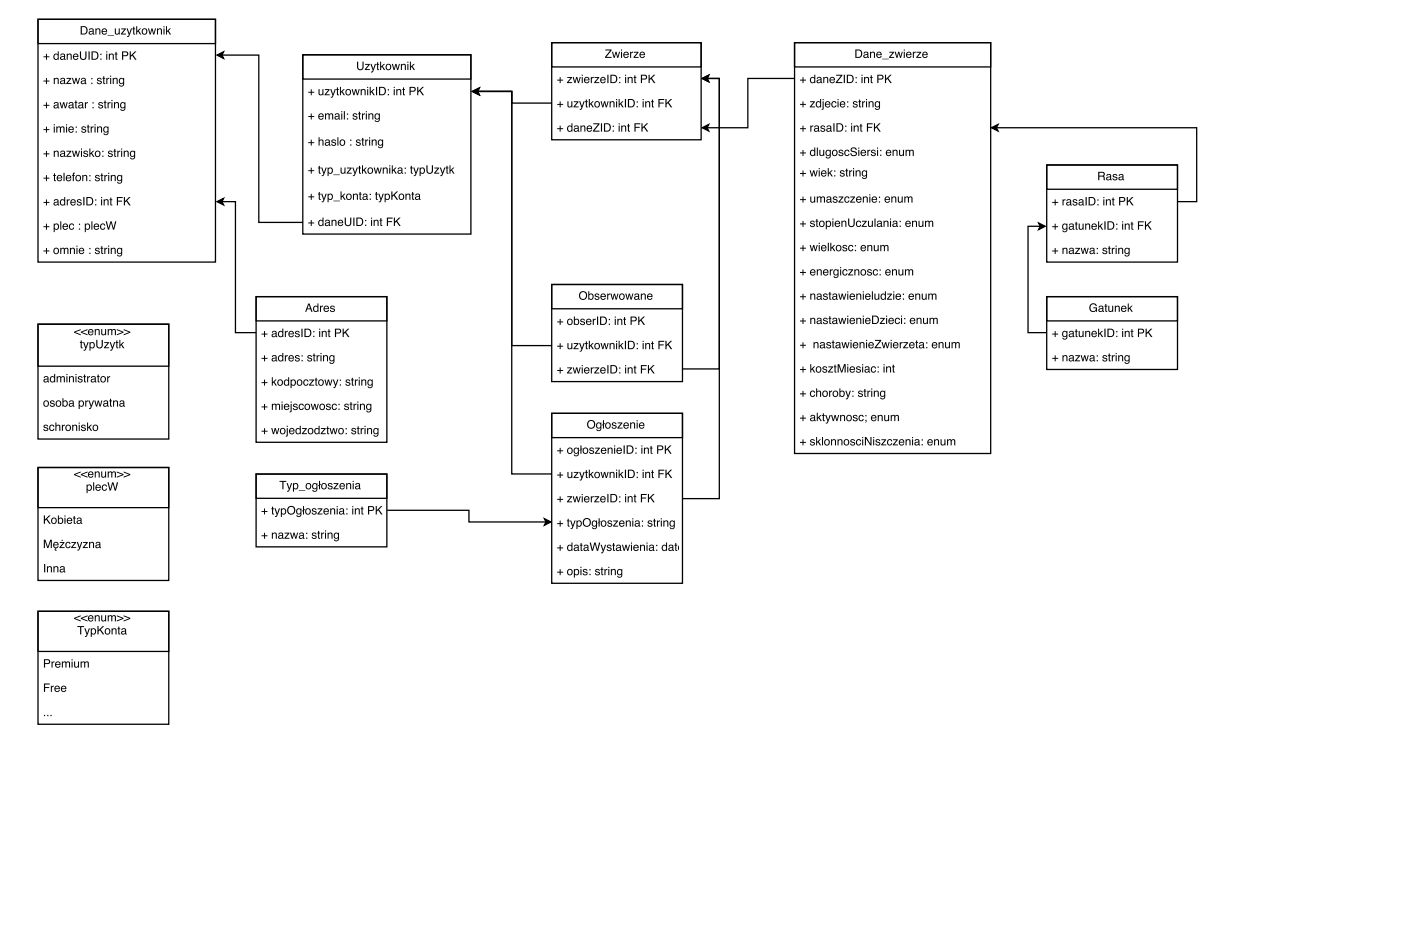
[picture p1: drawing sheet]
<svg xmlns="http://www.w3.org/2000/svg" width="381mm" height="254mm" viewBox="0 0 381 254" stroke-linecap="round" stroke-linejoin="round" font-family="sans-serif">
<path d="M82.3 14.9h45.8v48.8h-45.8zM82.3 14.9h45.8v6.6h-45.8z" fill="none" stroke="#000" stroke-width=".35"/>
<g fill="#000">
<path d="M97.1 16.8h.3v1.4a.59 .59 0 0 0 .6 .6 .59 .59 0 0 0 .6-.6v-1.4h.3v1.3a.91 .91 0 0 1-.9 1 .91 .91 0 0 1-.9-1zM99.3 17.4h1.3l-1 1.4h1v.2h-1.4l1-1.4h-.9zM100.7 17.4h.4l.4 1.3 .4-1.3h.4l-.4 1a1.28 1.28 0 0 1-.9 1.3l-.1-.2h.3l.2-.4zM102.6 16.9h.2v.5h.3v.2h-.3v1.1l.3 .3-.5-.1v-1.3h-.3v-.2h.3zM103.4 16.8h.2v1.3l.8-.7h.3l-.6 .6 .7 1h-.4l-.5-.8-.3 .2v.6h-.2zM105.4 17.7a.59 .59 0 0 0-.2 .8 .59 .59 0 0 0 .8 .2 .6 .6 0 0 0 .1-.8 .6 .6 0 0 0-.7-.2zM104.8 18.2a.85 .85 0 0 1 1.7 0 .85 .85 0 0 1-1.7 0zM106.6 17.4h.3l.3 1.3 .3-1.3h.3l.3 1.3 .4-1.3h.3l-.5 1.6h-.3l-.3-1.2-.4 1.2h-.3zM109 17.4h.3v.2a.59 .59 0 0 1 .7-.2 .59 .59 0 0 1 .4 .6v1h-.3v-1a.41 .41 0 0 0-.5-.4 .41 .41 0 0 0-.3 .6v.8h-.3zM110.8 17.4h.3v1.6h-.3zM110.8 16.8h.3v.3h-.3zM111.5 16.8h.2v1.3l.8-.7h.3l-.6 .6 .7 1h-.4l-.5-.8-.3 .2v.6h-.2z"/>
<path d="M84.5 24.3h.3v.7h.7v.2h-.7v.7h-.3v-.7h-.7v-.2h.7zM86.6 24.2h.3v1.1a.42 .42 0 0 0 .6 .4 .42 .42 0 0 0 .2-.6v-.9h.3v1.7h-.3v-.2a.58 .58 0 0 1-.6 .2 .58 .58 0 0 1-.5-.5zM88.3 24.2h1.3l-.9 1.5h1v.2h-1.4l1-1.4h-1zM89.8 24.2h.3l.5 1.4 .4-1.4h.3l-.3 1a1.28 1.28 0 0 1-1 1.4v-.3h.2l.2-.3zM91.6 23.8h.3v.4h.3v.3h-.3v1.1l.3 .3-.6-.2v-1.2h-.2v-.3h.2zM92.4 23.6h.3v1.4l.7-.8h.4l-.7 .7 .7 1h-.3l-.6-.8-.2 .2v.6h-.3zM94.4 24.5a.59 .59 0 0 0-.2 .9 .59 .59 0 0 0 .9 .1 .6 .6 0 0 0 .1-.8 .6 .6 0 0 0-.8-.2zM93.9 25.1a.85 .85 0 0 1 1.7 0 .85 .85 0 0 1-1.7 0zM95.6 24.2h.3l.3 1.4 .4-1.4h.3l.3 1.3 .4-1.3h.2l-.5 1.7h-.2l-.4-1.3-.3 1.3h-.3zM98.1 24.2h.3v.3a.59 .59 0 0 1 .6-.3 .59 .59 0 0 1 .4 .6v1.1h-.2v-1a.41 .41 0 0 0-.5-.4 .41 .41 0 0 0-.3 .5v.9h-.3zM99.9 24.3h.2v1.6h-.2zM99.9 23.6h.2v.3h-.2zM100.5 23.6h.3v1.4l.7-.8h.4l-.6 .7 .6 1h-.3l-.6-.8-.2 .2v.6h-.3zM102.2 23.6h.4v2.3h-.4zM103.4 23.9v1.7h.5a.89 .89 0 0 0 .7-.8 .89 .89 0 0 0-.7-.9zM103.1 23.6h.9a1.15 1.15 0 0 1 1 1.2 1.15 1.15 0 0 1-1 1.1h-.9zM105.5 24.3h.3v.3h-.3zM105.5 25.6h.3v.3h-.3zM107.1 24.3h.3v1.6h-.3zM107.1 23.6h.3v.3h-.3zM107.8 24.2h.2v.3a.59 .59 0 0 1 .7-.3 .59 .59 0 0 1 .4 .6v1.1h-.3v-1a.41 .41 0 0 0-.5-.4 .41 .41 0 0 0-.2 .5v.9h-.3zM109.6 23.8h.3v.4h.2v.3h-.2v1.1l.2 .3-.5-.2v-1.2h-.2v-.3h.2zM111.4 23.6h1a.66 .66 0 0 1 .7 .7 .66 .66 0 0 1-.7 .6h-.7v1h-.3zM111.7 23.9v.8h.6a.4 .4 0 0 0 .5-.4 .4 .4 0 0 0-.5-.4zM113.5 23.6h.3v1.1l1.1-1.1h.4l-1 .9 1 1.4h-.4l-.8-1.1-.3 .3v.8h-.3z"/>
<path d="M84.5 30.9h.3v.7h.7v.2h-.7v.7h-.3v-.7h-.7v-.2h.7zM86.8 31.1a.76 .76 0 0 1 .9-.2 .76 .76 0 0 1 .4 .9h-1.3a.47 .47 0 0 0 .4 .5 .47 .47 0 0 0 .6-.3h.2a.83 .83 0 0 1-1.3 .4 .83 .83 0 0 1 .1-1.3zM87 31.2l-.2 .3h1l-.3-.4zM88.4 30.9h.3v.2a.54 .54 0 0 1 .9 0 .55 .55 0 0 1 .6-.3 .55 .55 0 0 1 .4 .6v1.1h-.3v-1.3l-.2-.1-.4 .2v1.2h-.3v-1.1a.38 .38 0 0 0-.5-.3 .38 .38 0 0 0-.2 .5v.9h-.3zM91.3 31.9a.4 .4 0 0 0 .5 .4 .4 .4 0 0 0 .2-.6zM91.1 31a.74 .74 0 0 1 1.2 .3v1l.2 .2h-.3l-.1-.2a.55 .55 0 0 1-1 .2 .55 .55 0 0 1 .4-.9l.6-.2a.38 .38 0 0 0-.4-.4 .38 .38 0 0 0-.4 .4h-.3zM92.8 30.9h.3v1.6h-.3zM92.8 30.2h.3v.3h-.3zM93.5 30.2h.3v2.3h-.3zM94.3 30.9h.4v.3h-.4zM94.3 32.2h.4v.3h-.4zM96.1 31a.67 .67 0 0 1 1.1 .3h-.3a.35 .35 0 0 0-.4-.3 .35 .35 0 0 0-.3 .4h.1a.7 .7 0 0 1 .8 1 .73 .73 0 0 1-1.2-.4h.2a.4 .4 0 0 0 .4 .3 .4 .4 0 0 0 .4-.3v-.1a.65 .65 0 0 1-.8-.2 .65 .65 0 0 1 0-.7zM97.6 30.4h.3v.5h.3v.2h-.3v1.1l.3 .3-.6-.2v-1.2h-.2v-.2h.2zM98.4 30.9h.3v.2l.5-.3v.3l-.5 .3v1.1h-.3zM99.5 30.9h.3v1.6h-.3zM99.5 30.2h.3v.3h-.3zM100.2 30.9h.2v.2a.59 .59 0 0 1 .7-.3 .59 .59 0 0 1 .4 .6v1.1h-.2v-1a.41 .41 0 0 0-.5-.4 .41 .41 0 0 0-.3 .5v.9h-.3zM102 31.1l.5-.3 .5 .3v-.2h.3v1.5a.73 .73 0 0 1-.6 .8 .73 .73 0 0 1-.8-.5h.3a.48 .48 0 0 0 .6 .2 .48 .48 0 0 0 .2-.6 .76 .76 0 0 1-1 0 .76 .76 0 0 1-.1-1.1zM102.3 31.2a.55 .55 0 0 0-.2 .8 .55 .55 0 0 0 .9 0 .55 .55 0 0 0 0-.7 .55 .55 0 0 0-.7-.1z"/>
<path d="M84.5 38h.3v.7h.7v.2h-.7v.7h-.3v-.7h-.7v-.2h.7zM86.6 37.3h.3v.9a.59 .59 0 0 1 .7-.2 .59 .59 0 0 1 .4 .6v1h-.3v-1a.41 .41 0 0 0-.5-.4 .41 .41 0 0 0-.3 .5v.9h-.3zM88.6 39a.4 .4 0 0 0 .6 .4 .4 .4 0 0 0 .2-.6zM88.5 38.1a.74 .74 0 0 1 1.2 .3v1l.2 .2h-.3l-.2-.2a.55 .55 0 0 1-.9 .2 .55 .55 0 0 1 .3-.9l.6-.2a.38 .38 0 0 0-.3-.4 .38 .38 0 0 0-.4 .4h-.3zM90.3 38.1a.67 .67 0 0 1 1.1 .3h-.3a.35 .35 0 0 0-.4-.2 .35 .35 0 0 0-.3 .3l.1 .1a.7 .7 0 0 1 .8 .9 .73 .73 0 0 1-1.2-.4h.2a.4 .4 0 0 0 .4 .4 .4 .4 0 0 0 .4-.4v-.1a.65 .65 0 0 1-.8-.2 .65 .65 0 0 1 0-.7zM91.8 37.3h.2v2.3h-.2zM92.8 38.2a.59 .59 0 0 0-.2 .9 .59 .59 0 0 0 .9 .1 .6 .6 0 0 0 .1-.7 .6 .6 0 0 0-.8-.3zM92.3 38.8a.85 .85 0 0 1 1.7 0 .85 .85 0 0 1-1.7 0zM95.2 38h.4v.3h-.4zM95.2 39.3h.4v.3h-.4zM97 38.1a.67 .67 0 0 1 1.1 .3h-.3a.35 .35 0 0 0-.4-.2 .35 .35 0 0 0-.3 .3l.1 .1a.7 .7 0 0 1 .8 .9 .73 .73 0 0 1-1.2-.4h.2a.4 .4 0 0 0 .4 .4 .4 .4 0 0 0 .4-.4v-.1a.65 .65 0 0 1-.8-.2 .65 .65 0 0 1 0-.7zM98.5 37.5h.3v.5h.2v.2h-.2v1.1l.2 .3-.5-.2v-1.2h-.2v-.2h.2zM99.3 38h.3v.2l.5-.3v.3l-.5 .3v1.1h-.3zM100.4 38h.3v1.6h-.3zM100.4 37.3h.3v.4h-.3zM101.1 38h.2v.2a.59 .59 0 0 1 .7-.2 .59 .59 0 0 1 .4 .6v1h-.3v-1a.41 .41 0 0 0-.5-.4 .41 .41 0 0 0-.2 .6v.8h-.3zM102.9 38.2l.5-.3 .5 .3v-.2h.3v1.5a.73 .73 0 0 1-.6 .8 .73 .73 0 0 1-.8-.5h.3a.48 .48 0 0 0 .6 .2 .48 .48 0 0 0 .2-.6 .76 .76 0 0 1-1 0 .76 .76 0 0 1-.1-1.1zM103.2 38.3a.55 .55 0 0 0-.2 .8 .55 .55 0 0 0 .9 0 .55 .55 0 0 0 0-.7 .55 .55 0 0 0-.7-.1z"/>
<path d="M84.5 45.6h.3v.7h.7v.3h-.7v.6h-.3v-.6h-.7v-.3h.7zM86.7 45.1h.3v.5h.2v.2h-.2v1.1l.2 .3-.5-.1v-1.3h-.2v-.2h.2zM87.3 45.6h.4l.4 1.3 .4-1.3h.4l-.4 1a1.28 1.28 0 0 1-.9 1.3l-.1-.3h.3l.2-.3zM89.5 45.9a.56 .56 0 0 0-.1 .8 .56 .56 0 0 0 .8 .1 .56 .56 0 0 0 0-.7 .56 .56 0 0 0-.7-.2zM89.1 45.6h.2v.2a.73 .73 0 0 1 1.1-.1 .73 .73 0 0 1 .1 1 .65 .65 0 0 1-.4 .6 .65 .65 0 0 1-.7-.2v.8h-.3zM90.7 47.5h1.7v.1h-1.7zM92.6 45.6h.3v1.1a.42 .42 0 0 0 .6 .3 .42 .42 0 0 0 .2-.6v-.8h.3v1.6h-.3v-.2a.58 .58 0 0 1-.7 .3 .58 .58 0 0 1-.4-.6zM94.3 45.6h1.3l-1 1.4h1.1v.2h-1.4l1-1.4h-1zM95.8 45.6h.3l.5 1.3 .4-1.3h.3l-.3 1a1.28 1.28 0 0 1-1 1.3v-.3h.2l.2-.3zM97.6 45.1h.3v.5h.3v.2h-.3v1.1l.3 .3-.6-.1v-1.3h-.2v-.2h.2zM98.4 45h.3v1.3l.7-.7h.4l-.7 .6 .7 1h-.3l-.6-.8-.2 .2v.6h-.3zM100.4 45.9a.59 .59 0 0 0-.2 .8 .59 .59 0 0 0 .9 .1 .6 .6 0 0 0 .1-.7 .6 .6 0 0 0-.8-.2zM99.9 46.4a.85 .85 0 0 1 1.7 0 .85 .85 0 0 1-1.7 0zM101.6 45.6h.3l.3 1.3 .4-1.3h.3l.3 1.3 .3-1.3h.3l-.5 1.6h-.2l-.4-1.2-.3 1.2h-.3zM104.1 45.6h.3v.2a.59 .59 0 0 1 .6-.2 .59 .59 0 0 1 .4 .6v1h-.2v-1a.41 .41 0 0 0-.5-.4 .41 .41 0 0 0-.3 .6v.8h-.3zM105.9 45.6h.2v1.6h-.2zM105.9 45h.2v.3h-.2zM106.5 45h.3v1.3l.7-.7h.4l-.7 .6 .7 1h-.3l-.6-.8-.2 .2v.6h-.3zM108.4 46.7a.4 .4 0 0 0 .5 .3 .4 .4 0 0 0 .2-.6zM108.2 45.8a.74 .74 0 0 1 1.2 .2l.1 1 .1 .2h-.3l-.1-.2a.55 .55 0 0 1-1 .2 .55 .55 0 0 1 .4-.9l.6-.1a.38 .38 0 0 0-.4-.4 .38 .38 0 0 0-.4 .3h-.3zM110 45.6h.4v.3h-.4zM110 46.9h.4v.3h-.4zM111.7 45.1h.3v.5h.3v.2h-.3v1.1l.3 .3-.6-.1v-1.3h-.2v-.2h.2zM112.4 45.6h.3l.4 1.3 .5-1.3h.3l-.4 1a1.28 1.28 0 0 1-.9 1.3l-.1-.3h.3l.2-.3zM114.5 45.9a.56 .56 0 0 0-.1 .8 .56 .56 0 0 0 .8 .1 .56 .56 0 0 0 0-.7 .56 .56 0 0 0-.7-.2zM114.1 45.6h.3v.2a.73 .73 0 0 1 1-.1 .73 .73 0 0 1 .1 1 .65 .65 0 0 1-.4 .6 .65 .65 0 0 1-.7-.2v.8h-.3zM116 45h.3v1.4a.59 .59 0 0 0 .6 .6 .59 .59 0 0 0 .5-.6v-1.4h.4v1.2a.91 .91 0 0 1-.9 1.1 .91 .91 0 0 1-.9-1.1zM118.1 45.6h1.3l-1 1.4h1.1v.2h-1.4l.9-1.4h-.9zM119.6 45.6h.3l.5 1.3 .4-1.3h.3l-.3 1a1.28 1.28 0 0 1-1 1.3v-.3h.2l.2-.3zM121.4 45.1h.3v.5h.3v.2h-.3v1.1l.3 .3-.6-.1v-1.3h-.2v-.2h.2zM122.2 45h.3v1.3l.7-.7h.4l-.7 .6 .7 1h-.3l-.6-.8-.2 .2v.6h-.3z"/>
<path d="M84.5 52.7h.3v.7h.7v.3h-.7v.7h-.3v-.7h-.7v-.3h.7zM86.7 52.2h.3v.5h.2v.2h-.2v1.1l.2 .4-.5-.2v-1.3h-.2v-.2h.2zM87.3 52.7h.4l.4 1.3 .4-1.3h.4l-.4 1a1.28 1.28 0 0 1-.9 1.3l-.1-.2h.3l.2-.4zM89.5 53a.56 .56 0 0 0-.1 .9 .56 .56 0 0 0 .8 0 .56 .56 0 0 0 0-.7 .56 .56 0 0 0-.7-.2zM89.1 52.7h.2v.2a.73 .73 0 0 1 1.1-.1 .73 .73 0 0 1 .1 1 .65 .65 0 0 1-.4 .6 .65 .65 0 0 1-.7-.2v.8h-.3zM90.7 54.6h1.7v.2h-1.7zM92.6 52.1h.3v1.3l.7-.7h.4l-.7 .6 .7 1.1h-.4l-.5-.9-.2 .2v.7h-.3zM94.6 53a.59 .59 0 0 0-.2 .8 .59 .59 0 0 0 .9 .2 .6 .6 0 0 0 0-.8 .6 .6 0 0 0-.7-.2zM94.1 53.6a.85 .85 0 0 1 1.7 0 .85 .85 0 0 1-1.7 0zM96 52.7h.2v.2a.59 .59 0 0 1 .7-.2 .59 .59 0 0 1 .4 .6v1.1h-.3v-1.1a.41 .41 0 0 0-.5-.4 .41 .41 0 0 0-.2 .6v.9h-.3zM97.8 52.2h.3v.5h.2v.2h-.2v1.1l.2 .4-.5-.2v-1.3h-.2v-.2h.2zM98.9 53.8a.4 .4 0 0 0 .5 .3 .4 .4 0 0 0 .2-.6zM98.7 52.9a.74 .74 0 0 1 1.2 .2v1l.2 .3h-.3l-.1-.3a.55 .55 0 0 1-1 .2 .55 .55 0 0 1 .4-.9l.5-.1a.38 .38 0 0 0-.3-.4 .38 .38 0 0 0-.4 .3h-.3zM100.5 52.7h.4v.4h-.4zM100.5 54h.4v.4h-.4zM102.2 52.2h.3v.5h.3v.2h-.3v1.1l.3 .4-.6-.2v-1.3h-.2v-.2h.2zM102.9 52.7h.3l.4 1.3 .5-1.3h.3l-.4 1a1.28 1.28 0 0 1-.9 1.3l-.1-.2h.3l.2-.4zM105 53a.56 .56 0 0 0-.1 .9 .56 .56 0 0 0 .8 0 .56 .56 0 0 0 0-.7 .56 .56 0 0 0-.7-.2zM104.6 52.7h.3v.2a.73 .73 0 0 1 1-.1 .73 .73 0 0 1 .1 1 .65 .65 0 0 1-.4 .6 .65 .65 0 0 1-.7-.2v.8h-.3zM106.4 52.1h.3v1.1l1.1-1.1h.5l-1 .9 1 1.4h-.4l-.8-1.2-.4 .4v.8h-.3zM108.9 53a.59 .59 0 0 0-.2 .8 .59 .59 0 0 0 .8 .2 .6 .6 0 0 0 .1-.8 .6 .6 0 0 0-.7-.2zM108.4 53.6a.85 .85 0 0 1 1.7 0 .85 .85 0 0 1-1.7 0zM110.3 52.7h.2v.2a.59 .59 0 0 1 .7-.2 .59 .59 0 0 1 .4 .6v1.1h-.3v-1.1a.41 .41 0 0 0-.5-.4 .41 .41 0 0 0-.3 .6v.9h-.2zM112.1 52.2h.3v.5h.2v.2h-.2v1.1l.2 .4-.5-.2v-1.3h-.2v-.2h.2zM113.2 53.8a.4 .4 0 0 0 .5 .3 .4 .4 0 0 0 .2-.6zM113 52.9a.74 .74 0 0 1 1.2 .2v1l.2 .3h-.3l-.1-.3a.55 .55 0 0 1-1 .2 .55 .55 0 0 1 .4-.9l.5-.1a.38 .38 0 0 0-.3-.4 .38 .38 0 0 0-.4 .3h-.3z"/>
<path d="M84.5 59.8h.3v.7h.7v.3h-.7v.7h-.3v-.7h-.7v-.3h.7zM86.9 60.2a.55 .55 0 0 0 0 .8 .55 .55 0 0 0 .8 0 .55 .55 0 0 0 0-.7 .55 .55 0 0 0-.8-.1zM86.8 59.9l.6-.1 .3 .2v-.8h.3v2.3h-.3v-.3a.76 .76 0 0 1-1 .1 .76 .76 0 0 1-.1-1.1zM88.6 60.9a.4 .4 0 0 0 .6 .3 .4 .4 0 0 0 .2-.5zM88.5 60a.74 .74 0 0 1 1.2 .2v1l.2 .3h-.3l-.2-.3a.55 .55 0 0 1-.9 .2 .55 .55 0 0 1 .3-.9l.6-.1a.38 .38 0 0 0-.3-.4 .38 .38 0 0 0-.4 .3h-.3zM90.2 59.8h.2v.2a.59 .59 0 0 1 .7-.2 .59 .59 0 0 1 .4 .6v1.1h-.3v-1.1a.41 .41 0 0 0-.5-.4 .41 .41 0 0 0-.3 .6v.9h-.2zM92 60a.76 .76 0 0 1 1-.1 .76 .76 0 0 1 .3 .8h-1.2a.47 .47 0 0 0 .4 .6 .47 .47 0 0 0 .5-.4h.3a.83 .83 0 0 1-1.3 .5 .83 .83 0 0 1 0-1.4zM92.3 60.2l-.2 .3h1l-.3-.5zM93.7 59.2h.4v1.4a.59 .59 0 0 0 .5 .7 .59 .59 0 0 0 .6-.7v-1.4h.3v1.3a.91 .91 0 0 1-.9 1 .91 .91 0 0 1-.9-1zM96.1 59.2h.3v2.3h-.3zM97.2 59.5v1.7h.6a.89 .89 0 0 0 .7-.9 .89 .89 0 0 0-.7-.8zM96.9 59.2h.9a1.15 1.15 0 0 1 1 1.1 1.15 1.15 0 0 1-1 1.2h-.9zM99.3 59.8h.3v.4h-.3zM99.3 61.1h.3v.4h-.3zM100.9 59.8h.3v1.7h-.3zM100.9 59.2h.3v.3h-.3zM101.6 59.8h.3v.2a.59 .59 0 0 1 .7-.2 .59 .59 0 0 1 .4 .6v1.1h-.3v-1.1a.41 .41 0 0 0-.5-.4 .41 .41 0 0 0-.3 .6v.9h-.3zM103.4 59.3h.3v.5h.3v.2h-.3v1.1l.3 .4-.6-.2v-1.3h-.2v-.2h.2zM105.2 59.2h1.6v.3h-1.3v.7h1.1v.2h-1.1v1.1h-.3zM107.1 59.2h.3v1.1l1.1-1.1h.4l-.9 .9 1 1.4h-.4l-.8-1.2-.4 .4v.8h-.3z"/>
</g>
<path d="M10.3 5.3h48.3v66h-48.3z" fill="#fff"/>
<path d="M10.3 5.3h48.3v66h-48.3zM10.3 5.3h48.3v6.6h-48.3z" fill="none" stroke="#000" stroke-width=".35"/>
<g fill="#000">
<path d="M12.5 14.6h.3v.7h.6v.3h-.6v.7h-.3v-.7h-.7v-.3h.7zM14.9 15a.55 .55 0 0 0 0 .8 .55 .55 0 0 0 .8 0 .55 .55 0 0 0-.1-.7 .55 .55 0 0 0-.7-.1zM14.8 14.7l.6-.1 .3 .2v-.8h.3v2.3h-.3v-.3a.76 .76 0 0 1-1 .1 .76 .76 0 0 1-.1-1.1zM16.6 15.7a.4 .4 0 0 0 .5 .3 .4 .4 0 0 0 .3-.6zM16.5 14.8a.74 .74 0 0 1 1.2 .2v1l.2 .3h-.3l-.2-.3a.55 .55 0 0 1-.9 .2 .55 .55 0 0 1 .3-.9l.6-.1a.38 .38 0 0 0-.3-.4 .38 .38 0 0 0-.4 .3h-.3zM18.1 14.6h.3v.2a.59 .59 0 0 1 .7-.2 .59 .59 0 0 1 .4 .6v1.1h-.3v-1.1a.41 .41 0 0 0-.5-.4 .41 .41 0 0 0-.3 .6v.9h-.3zM20 14.8a.76 .76 0 0 1 1-.2 .76 .76 0 0 1 .3 .9h-1.2a.47 .47 0 0 0 .4 .6 .47 .47 0 0 0 .5-.4h.3a.83 .83 0 0 1-1.3 .5 .83 .83 0 0 1 0-1.4zM20.3 14.9l-.2 .4h.9l-.3-.5zM21.7 14h.3v1.4a.59 .59 0 0 0 .6 .6 .59 .59 0 0 0 .6-.6v-1.4h.3v1.3a.91 .91 0 0 1-.9 1 .91 .91 0 0 1-.9-1zM24.1 14h.3v2.3h-.3zM25.2 14.2v1.8h.6a.89 .89 0 0 0 .7-.9 .89 .89 0 0 0-.7-.9zM24.9 14h.9a1.15 1.15 0 0 1 1 1.1 1.15 1.15 0 0 1-1 1.2h-.9zM27.3 14.6h.3v.4h-.3zM27.3 15.9h.3v.4h-.3zM28.9 14.6h.3v1.7h-.3zM28.9 14h.3v.3h-.3zM29.6 14.6h.3v.2a.59 .59 0 0 1 .6-.2 .59 .59 0 0 1 .4 .6v1.1h-.2v-1.1a.41 .41 0 0 0-.5-.4 .41 .41 0 0 0-.3 .6v.9h-.3zM31.4 14.1h.3v.5h.3v.2h-.3v1.1l.3 .4-.6-.2v-1.3h-.2v-.2h.2zM33.2 14h1a.66 .66 0 0 1 .7 .6 .66 .66 0 0 1-.7 .7h-.7v1h-.3zM33.5 14.2v.8h.6a.4 .4 0 0 0 .5-.4 .4 .4 0 0 0-.5-.4zM35.3 14h.3v1.1l1.1-1.1h.4l-.9 .9 .9 1.4h-.4l-.8-1.2-.3 .4v.8h-.3z"/>
<path d="M22.3 7.4v1.7h.5a.89 .89 0 0 0 .7-.8 .89 .89 0 0 0-.7-.9zM21.9 7.1h1a1.15 1.15 0 0 1 .9 1.2 1.15 1.15 0 0 1-.9 1.1h-1zM24.4 8.8a.4 .4 0 0 0 .5 .4 .4 .4 0 0 0 .2-.6zM24.3 7.9a.74 .74 0 0 1 1.2 .3v.9l.2 .3h-.3l-.2-.2a.55 .55 0 0 1-.9 .1 .55 .55 0 0 1 .3-.9l.6-.1a.38 .38 0 0 0-.3-.4 .38 .38 0 0 0-.5 .3h-.2zM25.9 7.7h.3v.3a.59 .59 0 0 1 .7-.3 .59 .59 0 0 1 .4 .6v1.1h-.3v-1.1a.41 .41 0 0 0-.5-.3 .41 .41 0 0 0-.3 .5v.9h-.3zM27.8 7.9a.76 .76 0 0 1 1-.1 .76 .76 0 0 1 .3 .9h-1.2a.47 .47 0 0 0 .4 .5 .47 .47 0 0 0 .5-.3h.3a.83 .83 0 0 1-1.3 .4 .83 .83 0 0 1 0-1.4zM28.1 8.1l-.2 .3h.9l-.3-.4zM29.3 9.6h1.7v.2h-1.7zM31.2 7.7h.3v1.1a.42 .42 0 0 0 .6 .4 .42 .42 0 0 0 .2-.7v-.8h.3v1.7h-.3v-.3a.58 .58 0 0 1-.6 .3 .58 .58 0 0 1-.5-.5zM32.9 7.7h1.3l-.9 1.4h1v.3h-1.4l1-1.4h-1zM34.4 7.7h.3l.5 1.4 .4-1.4h.3l-.3 1a1.28 1.28 0 0 1-1 1.4v-.3h.2l.2-.4zM36.2 7.3h.3v.4h.3v.3h-.3v1l.3 .4-.6-.2v-1.2h-.2v-.3h.2zM37 7.1h.3v1.3l.7-.7h.4l-.6 .7 .6 1h-.3l-.6-.8-.2 .2v.6h-.3zM39 8a.59 .59 0 0 0-.2 .9 .59 .59 0 0 0 .9 .1 .6 .6 0 0 0 .1-.8 .6 .6 0 0 0-.8-.2zM38.5 8.6a.85 .85 0 0 1 1.7 0 .85 .85 0 0 1-1.7 0zM40.2 7.7h.3l.4 1.3 .3-1.3h.3l.3 1.3 .4-1.3h.2l-.4 1.7h-.3l-.4-1.3-.3 1.3h-.3zM42.7 7.7h.3v.3a.59 .59 0 0 1 .6-.3 .59 .59 0 0 1 .4 .6v1.1h-.2v-1.1a.41 .41 0 0 0-.5-.3 .41 .41 0 0 0-.3 .5v.9h-.3zM44.5 7.7h.2v1.7h-.2zM44.5 7.1h.2v.3h-.2zM45.2 7.1h.2v1.3l.7-.7h.4l-.6 .7 .6 1h-.3l-.5-.8-.3 .2v.6h-.2z"/>
<path d="M12.5 21.2h.3v.7h.6v.3h-.6v.7h-.3v-.7h-.7v-.3h.7zM14.6 21.2h.3v.2a.59 .59 0 0 1 .7-.2 .59 .59 0 0 1 .4 .6v1.1h-.3v-1.1a.41 .41 0 0 0-.5-.4 .41 .41 0 0 0-.3 .6v.9h-.3zM16.6 22.3a.4 .4 0 0 0 .5 .3 .4 .4 0 0 0 .3-.6zM16.5 21.4a.74 .74 0 0 1 1.2 .2v1l.2 .3h-.3l-.2-.3a.55 .55 0 0 1-.9 .2 .55 .55 0 0 1 .3-.9l.6-.1a.38 .38 0 0 0-.3-.4 .38 .38 0 0 0-.4 .3h-.3zM18.1 21.2h1.3l-1 1.4h1v.3h-1.4l1-1.5h-.9zM19.6 21.2h.3l.3 1.3 .3-1.3h.3l.3 1.3 .4-1.3h.3l-.5 1.7h-.3l-.3-1.3-.4 1.3h-.3zM22.3 22.3a.4 .4 0 0 0 .5 .3 .4 .4 0 0 0 .2-.6zM22.1 21.4a.74 .74 0 0 1 1.2 .2v1l.2 .3h-.3l-.1-.3a.55 .55 0 0 1-1 .2 .55 .55 0 0 1 .4-.9l.5-.1a.38 .38 0 0 0-.3-.4 .38 .38 0 0 0-.4 .3h-.3zM24.8 21.2h.3v.4h-.3zM24.8 22.5h.3v.4h-.3zM26.5 21.3a.67 .67 0 0 1 1.1 .4h-.2a.35 .35 0 0 0-.4-.3 .35 .35 0 0 0-.3 .3l.1 .1a.7 .7 0 0 1 .7 1 .73 .73 0 0 1-1.2-.5h.3a.4 .4 0 0 0 .4 .4 .4 .4 0 0 0 .4-.4l-.1-.1a.65 .65 0 0 1-.7-.1 .65 .65 0 0 1-.1-.8zM28.1 20.7h.3v.5h.2v.2h-.2v1.1l.2 .4-.5-.2v-1.3h-.3v-.2h.3zM28.9 21.2h.3v.3l.5-.3v.3l-.5 .2v1.2h-.3zM30 21.2h.2v1.7h-.2zM30 20.6h.2v.3h-.2zM30.7 21.2h.2v.2a.59 .59 0 0 1 .7-.2 .59 .59 0 0 1 .4 .6v1.1h-.3v-1.1a.41 .41 0 0 0-.5-.4 .41 .41 0 0 0-.3 .6v.9h-.2zM32.5 21.4l.5-.2 .5 .2v-.2h.3v1.5a.73 .73 0 0 1-.6 .8 .73 .73 0 0 1-.8-.4h.2a.48 .48 0 0 0 .7 .2 .48 .48 0 0 0 .2-.7 .76 .76 0 0 1-1.1 0 .76 .76 0 0 1 0-1zM32.7 21.5a.55 .55 0 0 0-.1 .9 .55 .55 0 0 0 .8 0 .55 .55 0 0 0 0-.7 .55 .55 0 0 0-.7-.2z"/>
<path d="M12.5 27.8h.3v.7h.6v.3h-.6v.7h-.3v-.7h-.7v-.3h.7zM14.9 28.9a.4 .4 0 0 0 .5 .3 .4 .4 0 0 0 .2-.6zM14.7 28a.74 .74 0 0 1 1.2 .2v1l.2 .3h-.3l-.1-.3a.55 .55 0 0 1-1 .2 .55 .55 0 0 1 .4-.9l.5-.1a.38 .38 0 0 0-.3-.4 .38 .38 0 0 0-.4 .3h-.3zM16.2 27.8h.3l.3 1.3 .4-1.3h.3l.3 1.3 .3-1.3h.3l-.5 1.7h-.3l-.3-1.3-.3 1.3h-.3zM18.9 28.9a.4 .4 0 0 0 .5 .3 .4 .4 0 0 0 .2-.6zM18.8 28a.74 .74 0 0 1 1.2 .2v1l.2 .3h-.4l-.1-.3a.55 .55 0 0 1-.9 .2 .55 .55 0 0 1 .3-.9l.6-.1a.38 .38 0 0 0-.4-.4 .38 .38 0 0 0-.4 .3h-.2zM20.5 27.3h.3v.5h.2v.2h-.2v1.1l.2 .4-.5-.2v-1.3h-.2v-.2h.2zM21.6 28.9a.4 .4 0 0 0 .5 .3 .4 .4 0 0 0 .2-.6zM21.4 28a.74 .74 0 0 1 1.2 .2v1l.2 .3h-.3l-.1-.3a.55 .55 0 0 1-1 .2 .55 .55 0 0 1 .4-.9l.5-.1a.38 .38 0 0 0-.3-.4 .38 .38 0 0 0-.4 .3h-.3zM23.1 27.8h.3v.3l.5-.3v.3l-.5 .2v1.2h-.3zM25.2 27.8h.3v.4h-.3zM25.2 29.1h.3v.4h-.3zM26.9 27.9a.67 .67 0 0 1 1.1 .4h-.3a.35 .35 0 0 0-.3-.3 .35 .35 0 0 0-.4 .3l.1 .1a.7 .7 0 0 1 .8 1 .73 .73 0 0 1-1.2-.5h.2a.4 .4 0 0 0 .5 .4 .4 .4 0 0 0 .3-.4 .65 .65 0 0 1-.8-.2 .65 .65 0 0 1 0-.8zM28.4 27.3h.3v.5h.3v.2h-.3v1.1l.3 .4-.6-.2v-1.3h-.2v-.2h.2zM29.3 27.8h.2v.3l.6-.3v.3l-.5 .2-.1 1.2h-.2zM30.3 27.8h.3v1.7h-.3zM30.3 27.2h.3v.3h-.3zM31 27.8h.3v.2a.59 .59 0 0 1 .7-.2 .59 .59 0 0 1 .4 .6v1.1h-.3v-1.1a.41 .41 0 0 0-.5-.4 .41 .41 0 0 0-.3 .6v.9h-.3zM32.9 28l.5-.2 .5 .2v-.2h.2v1.5a.73 .73 0 0 1-.5 .8 .73 .73 0 0 1-.9-.4h.3a.48 .48 0 0 0 .6 .2 .48 .48 0 0 0 .2-.7 .76 .76 0 0 1-1 0 .76 .76 0 0 1-.1-1zM33.1 28.1a.55 .55 0 0 0-.1 .9 .55 .55 0 0 0 .8 0 .55 .55 0 0 0 0-.7 .55 .55 0 0 0-.7-.2z"/>
<path d="M12.5 34.4h.3v.7h.6v.3h-.6v.7h-.3v-.7h-.7v-.3h.7zM14.6 34.4h.3v1.7h-.3zM14.6 33.8h.3v.3h-.3zM15.3 34.4h.3v.2a.54 .54 0 0 1 .9 0 .55 .55 0 0 1 .7-.2 .55 .55 0 0 1 .4 .6v1.1h-.3l-.1-1.3-.2-.2-.4 .3v1.2h-.3v-1.1a.38 .38 0 0 0-.5-.4 .38 .38 0 0 0-.2 .6v.9h-.3zM18 34.4h.2v1.7h-.2zM18 33.8h.2v.3h-.2zM18.8 34.6a.76 .76 0 0 1 .9-.1 .76 .76 0 0 1 .4 .8h-1.2a.47 .47 0 0 0 .3 .6 .47 .47 0 0 0 .6-.4h.3a.83 .83 0 0 1-1.3 .5 .83 .83 0 0 1 0-1.4zM19 34.8l-.1 .3h.9l-.3-.5zM20.6 34.4h.3v.4h-.3zM20.6 35.7h.3v.4h-.3zM22.3 34.5a.67 .67 0 0 1 1.1 .4h-.3a.35 .35 0 0 0-.3-.3 .35 .35 0 0 0-.4 .3l.1 .1a.7 .7 0 0 1 .8 1 .73 .73 0 0 1-1.2-.5h.3a.4 .4 0 0 0 .4 .4 .4 .4 0 0 0 .4-.4h-.1a.65 .65 0 0 1-.7-.2 .65 .65 0 0 1-.1-.8zM23.8 33.9h.3v.5h.3v.2h-.3v1.1l.3 .4-.6-.2v-1.3h-.2v-.2h.2zM24.7 34.4h.2v.3l.6-.3v.3l-.5 .2-.1 1.2h-.2zM25.7 34.4h.3v1.7h-.3zM25.7 33.8h.3v.3h-.3zM26.4 34.4h.3v.2a.59 .59 0 0 1 .7-.2 .59 .59 0 0 1 .4 .6v1.1h-.3v-1.1a.41 .41 0 0 0-.5-.4 .41 .41 0 0 0-.3 .6v.9h-.3zM28.3 34.6l.5-.2 .5 .2v-.2h.2v1.5a.73 .73 0 0 1-.5 .8 .73 .73 0 0 1-.9-.4h.3a.48 .48 0 0 0 .6 .2 .48 .48 0 0 0 .3-.7 .76 .76 0 0 1-1.1 .1 .76 .76 0 0 1 0-1.1zM28.5 34.7a.55 .55 0 0 0-.1 .9 .55 .55 0 0 0 .8 0 .55 .55 0 0 0 0-.7 .55 .55 0 0 0-.7-.2z"/>
<path d="M12.5 41h.3v.7h.6v.3h-.6v.7h-.3v-.7h-.7v-.3h.7zM14.6 41h.3v.2a.59 .59 0 0 1 .7-.2 .59 .59 0 0 1 .4 .6v1.1h-.3v-1.1a.41 .41 0 0 0-.5-.4 .41 .41 0 0 0-.3 .6v.9h-.3zM16.6 42.1a.4 .4 0 0 0 .5 .4 .4 .4 0 0 0 .3-.6zM16.5 41.2a.74 .74 0 0 1 1.2 .2v1l.2 .3h-.3l-.2-.3a.55 .55 0 0 1-.9 .2 .55 .55 0 0 1 .3-.9l.6-.1a.38 .38 0 0 0-.3-.4 .38 .38 0 0 0-.4 .3h-.3zM18.1 41h1.3l-1 1.4h1v.3h-1.4l1-1.4h-.9zM19.6 41h.3l.3 1.3 .3-1.3h.3l.3 1.3 .4-1.3h.3l-.5 1.7h-.3l-.3-1.3-.4 1.3h-.3zM22 41h.3v1.7h-.3zM22 40.4h.3v.3h-.3zM22.8 41.1a.67 .67 0 0 1 1.1 .4h-.2a.35 .35 0 0 0-.4-.3 .35 .35 0 0 0-.3 .3l.1 .1a.7 .7 0 0 1 .7 1 .73 .73 0 0 1-1.2-.5h.3a.4 .4 0 0 0 .4 .4 .4 .4 0 0 0 .4-.4h-.1a.65 .65 0 0 1-.7-.2 .65 .65 0 0 1-.1-.8zM24.3 40.4h.3v1.3l.7-.7h.3l-.6 .6 .7 1.1h-.4l-.5-.9-.2 .2v.7h-.3zM26.3 41.3a.59 .59 0 0 0-.2 .8 .59 .59 0 0 0 .8 .2 .6 .6 0 0 0 .1-.8 .6 .6 0 0 0-.7-.2zM25.8 41.9a.85 .85 0 0 1 1.7 0 .85 .85 0 0 1-1.7 0zM27.8 41h.3v.4h-.3zM27.8 42.3h.3v.4h-.3zM29.5 41.1a.67 .67 0 0 1 1.1 .4h-.2a.35 .35 0 0 0-.4-.3 .35 .35 0 0 0-.3 .3l.1 .1a.7 .7 0 0 1 .7 1 .73 .73 0 0 1-1.2-.5h.3a.4 .4 0 0 0 .4 .4 .4 .4 0 0 0 .4-.4h-.1a.65 .65 0 0 1-.7-.2 .65 .65 0 0 1-.1-.8zM31.1 40.5h.3v.5h.2v.2h-.2v1.1l.2 .4-.5-.2v-1.3h-.3v-.2h.3zM31.9 41h.3v.3l.5-.3v.3l-.5 .2v1.2h-.3zM32.9 41h.3v1.7h-.3zM32.9 40.4h.3v.3h-.3zM33.6 41h.3v.2a.59 .59 0 0 1 .7-.2 .59 .59 0 0 1 .4 .6v1.1h-.3v-1.1a.41 .41 0 0 0-.5-.4 .41 .41 0 0 0-.3 .6v.9h-.3zM35.5 41.2l.5-.2 .5 .2v-.2h.3v1.5a.73 .73 0 0 1-.6 .9 .73 .73 0 0 1-.8-.5h.2a.48 .48 0 0 0 .7 .2 .48 .48 0 0 0 .2-.7 .76 .76 0 0 1-1.1 .1 .76 .76 0 0 1 0-1.1zM35.7 41.3a.55 .55 0 0 0-.1 .9 .55 .55 0 0 0 .8 0 .55 .55 0 0 0 0-.7 .55 .55 0 0 0-.7-.2z"/>
<path d="M12.5 47.7h.3v.6h.6v.3h-.6v.7h-.3v-.7h-.7v-.3h.7zM14.7 47.1h.3v.5h.2v.2h-.2v1.1l.2 .4-.5-.2v-1.3h-.3v-.2h.3zM15.6 47.8a.76 .76 0 0 1 1-.1 .76 .76 0 0 1 .3 .8h-1.2a.47 .47 0 0 0 .4 .6 .47 .47 0 0 0 .5-.3h.3a.83 .83 0 0 1-1.3 .4 .83 .83 0 0 1 0-1.4zM15.9 48l-.2 .3h.9l-.3-.5zM17.3 47h.3v2.3h-.3zM18.1 47.8a.76 .76 0 0 1 .9-.1 .76 .76 0 0 1 .4 .8h-1.2a.47 .47 0 0 0 .3 .6 .47 .47 0 0 0 .6-.3h.3a.83 .83 0 0 1-1.3 .4 .83 .83 0 0 1 0-1.4zM18.3 48l-.1 .3h.9l-.3-.5zM19.9 47.1l.5-.1-.3 .4 .3 .4h-.3v1.5h-.3v-1.5h-.2zM21 47.9a.59 .59 0 0 0-.2 .8 .59 .59 0 0 0 .9 .2 .6 .6 0 0 0 0-.8 .6 .6 0 0 0-.7-.2zM20.5 48.5a.85 .85 0 0 1 1.7 0 .85 .85 0 0 1-1.7 0zM22.4 47.6h.2v.2a.59 .59 0 0 1 .7-.2 .59 .59 0 0 1 .4 .6v1.1h-.3v-1.1a.41 .41 0 0 0-.5-.3 .41 .41 0 0 0-.2 .5v.9h-.3zM24.3 47.6h.3v.4h-.3zM24.3 48.9h.3v.4h-.3zM26 47.7a.67 .67 0 0 1 1.1 .4h-.2a.35 .35 0 0 0-.4-.3 .35 .35 0 0 0-.3 .3v.1a.7 .7 0 0 1 .8 1 .73 .73 0 0 1-1.2-.4h.3a.4 .4 0 0 0 .4 .3 .4 .4 0 0 0 .4-.4h-.1a.65 .65 0 0 1-.7-.2 .65 .65 0 0 1-.1-.8zM27.5 47.1h.3v.5h.3v.2h-.3v1.1l.3 .4-.5-.2-.1-1.3h-.2v-.2h.2zM28.4 47.6h.2v.3l.6-.3v.3l-.5 .3v1.1h-.3zM29.4 47.6h.3v1.7h-.3zM29.4 47h.3v.3h-.3zM30.1 47.6h.3v.2a.59 .59 0 0 1 .7-.2 .59 .59 0 0 1 .4 .6v1.1h-.3v-1.1a.41 .41 0 0 0-.5-.3 .41 .41 0 0 0-.3 .5v.9h-.3zM32 47.8l.5-.2 .5 .2v-.2h.2v1.5a.73 .73 0 0 1-.5 .9 .73 .73 0 0 1-.9-.5h.3a.48 .48 0 0 0 .7 .2 .48 .48 0 0 0 .2-.7 .76 .76 0 0 1-1.1 .1 .76 .76 0 0 1 0-1.1zM32.2 48a.55 .55 0 0 0-.1 .8 .55 .55 0 0 0 .8 0 .55 .55 0 0 0 0-.7 .55 .55 0 0 0-.7-.1z"/>
<path d="M12.5 54.3h.3v.6h.6v.3h-.6v.7h-.3v-.7h-.7v-.3h.7zM14.9 55.3a.4 .4 0 0 0 .5 .4 .4 .4 0 0 0 .2-.6zM14.7 54.4a.74 .74 0 0 1 1.2 .2v1l.2 .3h-.3l-.1-.2a.55 .55 0 0 1-1 .1 .55 .55 0 0 1 .4-.9l.5-.1a.38 .38 0 0 0-.3-.4 .38 .38 0 0 0-.4 .3h-.3zM16.7 54.6a.55 .55 0 0 0-.1 .8 .55 .55 0 0 0 .8 0 .55 .55 0 0 0 0-.7 .55 .55 0 0 0-.7-.1zM16.6 54.3l.6-.1 .3 .2v-.8h.2v2.3h-.2v-.3a.76 .76 0 0 1-1.1 .1 .76 .76 0 0 1-.1-1.1zM18.2 54.2h.2v.3l.6-.3v.3l-.5 .3-.1 1.1h-.2zM19.3 54.4a.76 .76 0 0 1 1-.1 .76 .76 0 0 1 .3 .8h-1.2a.47 .47 0 0 0 .4 .6 .47 .47 0 0 0 .5-.3h.3a.83 .83 0 0 1-1.3 .4 .83 .83 0 0 1 0-1.4zM19.6 54.6l-.2 .3h.9l-.3-.5zM21.1 54.3a.67 .67 0 0 1 1.1 .4h-.3a.35 .35 0 0 0-.4-.3 .35 .35 0 0 0-.3 .3l.1 .1a.7 .7 0 0 1 .8 1 .73 .73 0 0 1-1.2-.4h.2a.4 .4 0 0 0 .4 .3 .4 .4 0 0 0 .4-.4 .65 .65 0 0 1-.8-.2 .65 .65 0 0 1 0-.8zM22.7 53.6h.3v2.3h-.3zM23.8 53.9v1.7h.5a.89 .89 0 0 0 .8-.9 .89 .89 0 0 0-.8-.8zM23.5 53.6h.9a1.15 1.15 0 0 1 1 1.1 1.15 1.15 0 0 1-1 1.2h-.9zM25.9 54.2h.3v.4h-.3zM25.9 55.5h.3v.4h-.3zM27.5 54.2h.3v1.7h-.3zM27.5 53.6h.3v.3h-.3zM28.2 54.2h.2v.3a.59 .59 0 0 1 .7-.3 .59 .59 0 0 1 .4 .6v1.1h-.2v-1.1a.41 .41 0 0 0-.5-.3 .41 .41 0 0 0-.3 .5v.9h-.3zM30 53.8h.3v.4h.3v.2h-.3v1.1l.3 .4-.6-.2v-1.3h-.2v-.2h.2zM31.8 53.6h1.6v.3h-1.3v.7h1.1v.2h-1.1v1.1h-.3zM33.7 53.6h.3v1.1l1.1-1.1h.4l-.9 .9 .9 1.4h-.4l-.8-1.2-.3 .4v.8h-.3z"/>
<path d="M12.5 60.9h.3v.6h.6v.3h-.6v.7h-.3v-.7h-.7v-.3h.7zM15 61.2a.56 .56 0 0 0-.1 .8 .56 .56 0 0 0 .8 0 .56 .56 0 0 0 0-.7 .56 .56 0 0 0-.7-.1zM14.6 60.8h.3v.2a.73 .73 0 0 1 1-.1 .73 .73 0 0 1 .1 1 .65 .65 0 0 1-.4 .6 .65 .65 0 0 1-.7-.2v.8h-.3zM16.4 60.2h.3v2.3h-.3zM17.2 61a.76 .76 0 0 1 .9-.1 .76 .76 0 0 1 .4 .8h-1.2a.47 .47 0 0 0 .3 .6 .47 .47 0 0 0 .6-.3h.3a.83 .83 0 0 1-1.3 .4 .83 .83 0 0 1 0-1.4zM17.4 61.2l-.1 .3h.9l-.3-.5zM18.9 61a.68 .68 0 0 1 .8-.2 .68 .68 0 0 1 .5 .6h-.3a.46 .46 0 0 0-.6-.4 .46 .46 0 0 0-.3 .7 .44 .44 0 0 0 .3 .6 .44 .44 0 0 0 .6-.4h.3a.78 .78 0 0 1-1.2 .5 .78 .78 0 0 1-.2-1.2zM21.5 60.8h.3v.4h-.3zM21.5 62.1h.3v.4h-.3zM23.5 61.2a.56 .56 0 0 0-.2 .8 .56 .56 0 0 0 .9 0 .56 .56 0 0 0 0-.7 .56 .56 0 0 0-.7-.1zM23.1 60.8h.2v.2a.73 .73 0 0 1 1-.1 .73 .73 0 0 1 .2 1 .65 .65 0 0 1-.5 .6 .65 .65 0 0 1-.7-.2v.8h-.2zM24.9 60.2h.2v2.3h-.2zM25.7 61a.76 .76 0 0 1 .9-.1 .76 .76 0 0 1 .4 .8h-1.2a.47 .47 0 0 0 .3 .6 .47 .47 0 0 0 .6-.3h.2a.83 .83 0 0 1-1.2 .4 .83 .83 0 0 1 0-1.4zM25.9 61.2l-.1 .3h.9l-.3-.5zM27.4 61a.68 .68 0 0 1 .7-.2 .68 .68 0 0 1 .5 .6h-.3a.46 .46 0 0 0-.6-.4 .46 .46 0 0 0-.2 .7 .44 .44 0 0 0 .3 .6 .44 .44 0 0 0 .5-.4h.3a.78 .78 0 0 1-1.1 .5 .78 .78 0 0 1-.2-1.2zM28.7 60.2h.4l.4 1.9 .5-1.9h.4l.5 1.9 .4-1.9h.3l-.6 2.3h-.3l-.5-1.9-.5 1.9h-.4z"/>
<path d="M12.5 67.5h.3v.6h.6v.3h-.6v.7h-.3v-.7h-.7v-.3h.7zM15 67.7a.59 .59 0 0 0-.2 .8 .59 .59 0 0 0 .9 .2 .6 .6 0 0 0 0-.8 .6 .6 0 0 0-.7-.2zM14.5 68.3a.85 .85 0 0 1 1.7 0 .85 .85 0 0 1-1.7 0zM16.4 67.4h.3v.3a.54 .54 0 0 1 .9-.1 .55 .55 0 0 1 .6-.2 .55 .55 0 0 1 .4 .6v1.1h-.3v-1.3l-.3-.2-.3 .3-.1 1.2h-.2v-1.1a.38 .38 0 0 0-.5-.4 .38 .38 0 0 0-.2 .6v.9h-.3zM19 67.4h.3v.3a.59 .59 0 0 1 .7-.3 .59 .59 0 0 1 .4 .6v1.1h-.3v-1.1a.41 .41 0 0 0-.5-.3 .41 .41 0 0 0-.3 .5v.9h-.3zM20.8 67.4h.3v1.7h-.3zM20.8 66.8h.3v.3h-.3zM21.6 67.6a.76 .76 0 0 1 .9-.1 .76 .76 0 0 1 .4 .8h-1.2a.47 .47 0 0 0 .3 .6 .47 .47 0 0 0 .6-.3h.3a.83 .83 0 0 1-1.3 .4 .83 .83 0 0 1 0-1.4zM21.8 67.8l-.1 .3h.9l-.3-.4zM24.3 67.4h.3v.4h-.3zM24.3 68.7h.3v.4h-.3zM26 67.5a.67 .67 0 0 1 1.1 .4h-.3a.35 .35 0 0 0-.3-.3 .35 .35 0 0 0-.3 .3v.1a.7 .7 0 0 1 .8 1 .73 .73 0 0 1-1.2-.4h.3a.4 .4 0 0 0 .4 .3 .4 .4 0 0 0 .4-.4h-.1a.65 .65 0 0 1-.7-.2 .65 .65 0 0 1-.1-.8zM27.5 67h.3v.4h.3v.3h-.3v1l.3 .4-.5-.2-.1-1.2h-.2v-.3h.2zM28.4 67.4h.2v.3l.6-.3v.3l-.5 .3v1.1h-.3zM29.4 67.4h.3v1.7h-.3zM29.4 66.8h.3v.3h-.3zM30.1 67.4h.3v.3a.59 .59 0 0 1 .7-.3 .59 .59 0 0 1 .4 .6v1.1h-.3v-1.1a.41 .41 0 0 0-.5-.3 .41 .41 0 0 0-.3 .5v.9h-.3zM32 67.6l.5-.2 .5 .2v-.2h.2v1.5a.73 .73 0 0 1-.5 .9 .73 .73 0 0 1-.9-.5h.3a.48 .48 0 0 0 .7 .2 .48 .48 0 0 0 .2-.6 .76 .76 0 0 1-1.1 0 .76 .76 0 0 1 0-1.1zM32.2 67.8a.55 .55 0 0 0-.1 .8 .55 .55 0 0 0 .8 0 .55 .55 0 0 0 0-.7 .55 .55 0 0 0-.7-.1z"/>
</g>
<path d="M10.3 88.2h35.6v31.2h-35.6z" fill="#fff"/>
<path d="M10.3 88.2h35.6v31.2h-35.6zM10.3 88.2h35.6v11.4h-35.6z" fill="none" stroke="#000" stroke-width=".35"/>
<g fill="#000">
<path d="M20.1 90.2l1.8-.7v.3l-1.4 .6 1.4 .5v.3l-1.8-.7zM22 90.2l1.8-.7v.3l-1.5 .6 1.5 .5v.3l-1.8-.7zM24.1 89.7a.76 .76 0 0 1 1-.1 .76 .76 0 0 1 .3 .8h-1.2a.47 .47 0 0 0 .4 .6 .47 .47 0 0 0 .5-.3h.3a.83 .83 0 0 1-1.3 .4 .83 .83 0 0 1 0-1.4zM24.4 89.9l-.2 .3h.9l-.3-.4zM25.8 89.5h.2v.3a.59 .59 0 0 1 .7-.3 .59 .59 0 0 1 .4 .6v1.1h-.3v-1.1a.41 .41 0 0 0-.5-.3 .41 .41 0 0 0-.3 .5v.9h-.2zM27.5 89.5h.3v1.1a.42 .42 0 0 0 .6 .4 .42 .42 0 0 0 .2-.7v-.8h.3v1.7h-.3v-.3a.58 .58 0 0 1-.7 .3 .58 .58 0 0 1-.4-.5zM29.3 89.5h.3v.3a.54 .54 0 0 1 .9-.1 .55 .55 0 0 1 .6-.2 .55 .55 0 0 1 .4 .6v1.1h-.3v-1.3l-.2-.2-.4 .3-.1 1.2h-.2v-1.1a.38 .38 0 0 0-.5-.4 .38 .38 0 0 0-.2 .6v.9h-.3zM31.8 89.5l1.8 .7v.3l-1.8 .7v-.3l1.5-.5-1.5-.6zM33.6 89.5l1.8 .7v.3l-1.8 .7v-.3l1.5-.5-1.5-.6z"/>
<path d="M21.9 92.6h.3v.5h.3v.2h-.3v1.1l.3 .3-.5-.2-.1-1.2h-.2v-.2h.2zM22.6 93.1h.3l.5 1.3 .4-1.3h.3l-.3 1a1.28 1.28 0 0 1-1 1.3l-.1-.3h.3l.2-.3zM24.7 93.4a.56 .56 0 0 0-.1 .8 .56 .56 0 0 0 .9 .1 .56 .56 0 0 0-.1-.8 .56 .56 0 0 0-.7-.1zM24.3 93.1h.3v.2a.73 .73 0 0 1 1-.1 .73 .73 0 0 1 .2 1 .65 .65 0 0 1-.5 .6 .65 .65 0 0 1-.7-.2v.8h-.3zM26.2 92.5h.3v1.4a.59 .59 0 0 0 .6 .6 .59 .59 0 0 0 .6-.6v-1.4h.3v1.2a.91 .91 0 0 1-.9 1.1 .91 .91 0 0 1-.9-1.1zM28.4 93.1h1.2l-.9 1.4h1v.2h-1.4l1-1.4h-.9zM29.8 93.1h.3l.5 1.3 .4-1.3h.3l-.3 1a1.28 1.28 0 0 1-1 1.3v-.3h.2l.2-.3zM31.6 92.6h.3v.5h.3v.2h-.3v1.1l.3 .3-.5-.2-.1-1.2h-.2v-.2h.2zM32.5 92.5h.2v1.3l.7-.7h.4l-.6 .6 .6 1h-.3l-.5-.8-.3 .2v.6h-.2z"/>
<path d="M12 115.7a.67 .67 0 0 1 1.1 .3h-.3a.35 .35 0 0 0-.3-.3 .35 .35 0 0 0-.4 .4h.1a.7 .7 0 0 1 .8 1 .73 .73 0 0 1-1.2-.4h.3a.4 .4 0 0 0 .4 .3 .4 .4 0 0 0 .4-.3l-.1-.1a.65 .65 0 0 1-.7-.2 .65 .65 0 0 1-.1-.7zM13.6 115.8a.68 .68 0 0 1 .7-.3 .68 .68 0 0 1 .5 .6h-.3a.46 .46 0 0 0-.6-.3 .46 .46 0 0 0-.2 .6 .44 .44 0 0 0 .3 .6 .44 .44 0 0 0 .5-.4h.3a.78 .78 0 0 1-1.1 .6 .78 .78 0 0 1-.2-1.3zM15.1 114.9h.2v.9a.59 .59 0 0 1 .7-.3 .59 .59 0 0 1 .4 .7v1h-.3v-1a.41 .41 0 0 0-.5-.4 .41 .41 0 0 0-.3 .5v.9h-.2zM16.8 115.6h.3v.2l.5-.3v.3l-.5 .3v1.1h-.3zM18.3 115.8a.59 .59 0 0 0-.2 .9 .59 .59 0 0 0 .8 .1 .6 .6 0 0 0 .1-.7 .6 .6 0 0 0-.7-.3zM17.7 116.4a.85 .85 0 0 1 1.7 0 .85 .85 0 0 1-1.7 0zM19.6 115.6h.3v.2a.59 .59 0 0 1 .7-.3 .59 .59 0 0 1 .4 .7v1h-.3v-1a.41 .41 0 0 0-.5-.4 .41 .41 0 0 0-.3 .5v.9h-.3zM21.4 115.6h.3v1.6h-.3zM21.4 114.9h.3v.4h-.3zM22.2 115.7a.67 .67 0 0 1 1.1 .3h-.2a.35 .35 0 0 0-.4-.3 .35 .35 0 0 0-.3 .4 .7 .7 0 0 1 .8 1 .73 .73 0 0 1-1.2-.4h.3a.4 .4 0 0 0 .4 .3 .4 .4 0 0 0 .4-.3l-.1-.1a.65 .65 0 0 1-.7-.2 .65 .65 0 0 1-.1-.7zM23.7 114.9h.3v1.4l.7-.7h.3l-.6 .6 .7 1h-.4l-.5-.8-.2 .2v.6h-.3zM25.7 115.8a.59 .59 0 0 0-.2 .9 .59 .59 0 0 0 .8 .1 .6 .6 0 0 0 .1-.7 .6 .6 0 0 0-.7-.3zM25.2 116.4a.85 .85 0 0 1 1.6 0 .85 .85 0 0 1-1.6 0z"/>
<path d="M12.1 103.4a.4 .4 0 0 0 .5 .4 .4 .4 0 0 0 .3-.6zM12 102.5a.74 .74 0 0 1 1.2 .3v1l.2 .2h-.3l-.2-.2a.55 .55 0 0 1-.9 .2 .55 .55 0 0 1 .3-.9l.6-.2a.38 .38 0 0 0-.3-.4 .38 .38 0 0 0-.4 .4h-.3zM14 102.7a.55 .55 0 0 0-.1 .8 .55 .55 0 0 0 .8 0 .55 .55 0 0 0 0-.7 .55 .55 0 0 0-.7-.1zM13.9 102.4l.5-.1 .3 .3v-.9h.3v2.3h-.2v-.2a.76 .76 0 0 1-1.1 0 .76 .76 0 0 1-.1-1zM15.4 102.3h.3v.3a.54 .54 0 0 1 .9 0 .55 .55 0 0 1 .7-.3 .55 .55 0 0 1 .3 .6v1.1h-.2l-.1-1.3-.2-.1-.4 .2v1.2h-.3v-1.1a.38 .38 0 0 0-.5-.3 .38 .38 0 0 0-.2 .5v.9h-.3zM18.1 102.4h.2v1.6h-.2zM18.1 101.7h.2v.3h-.2zM18.8 102.3h.2v.3a.59 .59 0 0 1 .7-.3 .59 .59 0 0 1 .4 .6v1.1h-.3v-1a.41 .41 0 0 0-.5-.4 .41 .41 0 0 0-.3 .5v.9h-.2zM20.5 102.4h.3v1.6h-.3zM20.5 101.7h.3v.3h-.3zM21.3 102.5a.67 .67 0 0 1 1.1 .3h-.2a.35 .35 0 0 0-.4-.3 .35 .35 0 0 0-.3 .4h.1a.7 .7 0 0 1 .7 1 .73 .73 0 0 1-1.2-.4h.3a.4 .4 0 0 0 .4 .3 .4 .4 0 0 0 .4-.3l-.1-.1a.65 .65 0 0 1-.7-.2 .65 .65 0 0 1-.1-.7zM22.9 101.9h.2v.4h.3v.3h-.3v1.1l.3 .3-.5-.2v-1.2h-.3v-.3h.3zM23.7 102.3h.3v.3l.5-.3v.3l-.5 .3v1.1h-.3zM25 103.4a.4 .4 0 0 0 .5 .4 .4 .4 0 0 0 .2-.6zM24.8 102.5a.74 .74 0 0 1 1.2 .3l.1 1 .1 .2h-.3l-.1-.2a.55 .55 0 0 1-1 .2 .55 .55 0 0 1 .4-.9l.6-.2a.38 .38 0 0 0-.4-.4 .38 .38 0 0 0-.4 .4h-.3zM26.6 101.9h.2v.4h.3v.3h-.3v1.1l.3 .3-.5-.2v-1.2h-.3v-.3h.3zM27.8 102.6a.59 .59 0 0 0-.2 .9 .59 .59 0 0 0 .8 .1 .6 .6 0 0 0 .1-.8 .6 .6 0 0 0-.7-.2zM27.3 103.2a.85 .85 0 0 1 1.7 0 .85 .85 0 0 1-1.7 0zM29.2 102.3h.2v.3l.6-.3v.3l-.5 .3-.1 1.1h-.2z"/>
<path d="M12.3 109.2a.59 .59 0 0 0-.2 .9 .59 .59 0 0 0 .8 .1 .6 .6 0 0 0 .1-.7 .6 .6 0 0 0-.7-.3zM11.8 109.8a.85 .85 0 0 1 1.7 0 .85 .85 0 0 1-1.7 0zM13.8 109.1a.67 .67 0 0 1 1.1 .3h-.3a.35 .35 0 0 0-.4-.3 .35 .35 0 0 0-.3 .4h.1a.7 .7 0 0 1 .7 1 .73 .73 0 0 1-1.2-.4h.3a.4 .4 0 0 0 .4 .3 .4 .4 0 0 0 .4-.3l-.1-.1a.65 .65 0 0 1-.7-.2 .65 .65 0 0 1 0-.7zM15.6 109.2a.59 .59 0 0 0-.2 .9 .59 .59 0 0 0 .9 .1 .6 .6 0 0 0 .1-.7 .6 .6 0 0 0-.8-.3zM15.1 109.8a.85 .85 0 0 1 1.7 0 .85 .85 0 0 1-1.7 0zM17 108.3h.2v.9a.76 .76 0 0 1 1.2 .6 .76 .76 0 0 1-1.2 .6v.2h-.2zM17.4 109.3a.55 .55 0 0 0-.1 .8 .55 .55 0 0 0 .8 0 .56 .56 0 0 0 0-.7 .56 .56 0 0 0-.7-.1zM19 110a.4 .4 0 0 0 .5 .4 .4 .4 0 0 0 .2-.6zM18.9 109.1a.74 .74 0 0 1 1.2 .3v1l.2 .2h-.4l-.1-.2a.55 .55 0 0 1-.9 .2 .55 .55 0 0 1 .3-.9l.6-.2a.38 .38 0 0 0-.4-.4 .38 .38 0 0 0-.4 .4h-.2zM21.8 109.3a.56 .56 0 0 0-.1 .8 .56 .56 0 0 0 .8 0 .56 .56 0 0 0 0-.7 .56 .56 0 0 0-.7-.1zM21.4 109h.3v.2a.73 .73 0 0 1 1-.1 .73 .73 0 0 1 .1 1 .65 .65 0 0 1-.4 .5 .65 .65 0 0 1-.7-.2v.9h-.3zM23.2 109h.2v.2l.6-.3v.3l-.5 .3v1.1h-.3zM24.1 109h.3l.4 1.3 .5-1.3h.3l-.4 .9a1.28 1.28 0 0 1-.9 1.4l-.1-.3h.3l.2-.3zM25.6 109h.3l.4 1.3 .3-1.3h.3l.3 1.3 .4-1.3h.2l-.4 1.6h-.3l-.4-1.3-.3 1.3h-.3zM28.3 110a.4 .4 0 0 0 .6 .4 .4 .4 0 0 0 .2-.6zM28.2 109.1a.74 .74 0 0 1 1.2 .3v1l.2 .2h-.3l-.2-.2a.55 .55 0 0 1-.9 .2 .55 .55 0 0 1 .3-.9l.6-.2a.38 .38 0 0 0-.3-.4 .38 .38 0 0 0-.4 .4h-.3zM29.9 108.5h.3v.5h.3v.2h-.3v1.1l.3 .3-.6-.2v-1.2h-.2v-.2h.2zM30.7 109h.3v.2a.59 .59 0 0 1 .7-.3 .59 .59 0 0 1 .4 .6v1.1h-.3v-1a.41 .41 0 0 0-.5-.4 .41 .41 0 0 0-.3 .5v.9h-.3zM32.8 110a.4 .4 0 0 0 .5 .4 .4 .4 0 0 0 .2-.6zM32.6 109.1a.74 .74 0 0 1 1.2 .3v1l.2 .2h-.3l-.1-.2a.55 .55 0 0 1-1 .2 .55 .55 0 0 1 .4-.9l.5-.2a.38 .38 0 0 0-.3-.4 .38 .38 0 0 0-.4 .4h-.3z"/>
</g>
<path d="M10.3 127.2h35.6v30.7h-35.6z" fill="#fff"/>
<path d="M10.3 127.2h35.6v30.7h-35.6zM10.3 127.2h35.6v10.9h-35.6z" fill="none" stroke="#000" stroke-width=".35"/>
<g fill="#000">
<path d="M20.1 129l1.8-.7v.2l-1.4 .6 1.4 .6v.2l-1.8-.7zM22 129l1.8-.7v.2l-1.5 .6 1.5 .6v.2l-1.8-.7zM24.1 128.5a.76 .76 0 0 1 1-.2 .76 .76 0 0 1 .3 .9h-1.2a.47 .47 0 0 0 .4 .5 .47 .47 0 0 0 .5-.3h.3a.83 .83 0 0 1-1.3 .4 .83 .83 0 0 1 0-1.3zM24.4 128.6l-.2 .4h.9l-.3-.5zM25.8 128.3h.2v.2a.59 .59 0 0 1 .7-.3 .59 .59 0 0 1 .4 .7v1h-.3v-1a.41 .41 0 0 0-.5-.4 .41 .41 0 0 0-.3 .5v.9h-.2zM27.5 128.3h.3v1.1a.42 .42 0 0 0 .6 .3 .42 .42 0 0 0 .2-.6v-.8h.3v1.6h-.3v-.2a.58 .58 0 0 1-.7 .2 .58 .58 0 0 1-.4-.5zM29.3 128.3h.3v.2a.54 .54 0 0 1 .9 0 .55 .55 0 0 1 .6-.3 .55 .55 0 0 1 .4 .6v1.1h-.3v-1.3l-.2-.1-.4 .2-.1 1.2h-.2v-1.1a.38 .38 0 0 0-.5-.3 .38 .38 0 0 0-.2 .5v.9h-.3zM31.8 128.3l1.8 .7v.2l-1.8 .7v-.2l1.5-.6-1.5-.6zM33.6 128.3l1.8 .7v.2l-1.8 .7v-.2l1.5-.6-1.5-.6z"/>
<path d="M24 132.1a.56 .56 0 0 0-.2 .9 .56 .56 0 0 0 .9 0 .56 .56 0 0 0 0-.7 .56 .56 0 0 0-.7-.2zM23.5 131.8h.3v.2a.73 .73 0 0 1 1-.1 .73 .73 0 0 1 .2 1 .65 .65 0 0 1-.5 .6 .65 .65 0 0 1-.7-.2v.8h-.3zM25.3 131.2h.3v2.3h-.3zM26.1 132a.76 .76 0 0 1 1-.1 .76 .76 0 0 1 .3 .8h-1.2a.47 .47 0 0 0 .4 .6 .47 .47 0 0 0 .5-.3h.3a.83 .83 0 0 1-1.3 .4 .83 .83 0 0 1 0-1.4zM26.4 132.2l-.2 .3h1l-.3-.5zM27.9 132a.68 .68 0 0 1 .7-.2 .68 .68 0 0 1 .5 .6h-.3a.46 .46 0 0 0-.6-.4 .46 .46 0 0 0-.2 .7 .44 .44 0 0 0 .3 .6 .44 .44 0 0 0 .5-.4h.3a.78 .78 0 0 1-1.1 .5 .78 .78 0 0 1-.2-1.2zM29.2 131.2h.4l.4 1.9 .5-1.9h.3l.6 1.9 .4-1.9h.3l-.6 2.3h-.3l-.5-1.9-.6 1.9h-.3z"/>
<path d="M11.9 146.8h.5l.6 1.9 .7-1.9h.4v2.3h-.3v-1.9l-.6 1.9h-.3l-.7-1.9v1.9h-.3zM14.6 147.6a.76 .76 0 0 1 1-.1 .76 .76 0 0 1 .3 .9h-1.2a.47 .47 0 0 0 .4 .5 .47 .47 0 0 0 .6-.3h.2a.83 .83 0 0 1-1.3 .4 .83 .83 0 0 1 0-1.4zM14.9 147.8l-.2 .3h1l-.3-.4zM15 149.3l.4-.2-.3 .3 .3 .2v.2a.32 .32 0 0 1-.4-.1 .32 .32 0 0 1 0-.4zM16.2 147.4h1.3l-1 1.4h1.1v.3h-1.4l.9-1.4h-.9zM16.8 146.9h.3v.3h-.3zM18 147.6a.68 .68 0 0 1 .7-.2 .68 .68 0 0 1 .5 .6h-.3a.46 .46 0 0 0-.6-.3 .46 .46 0 0 0-.2 .6 .44 .44 0 0 0 .3 .6 .44 .44 0 0 0 .5-.4h.3a.78 .78 0 0 1-1.1 .5 .78 .78 0 0 1-.2-1.2zM19.4 147.4h1.3l-1 1.4h1v.3h-1.4l1-1.4h-.9zM20.9 147.4h.3l.4 1.4 .5-1.4h.3l-.4 1a1.28 1.28 0 0 1-.9 1.4l-.1-.3h.3l.2-.4zM22.6 147.4h1.3l-1 1.4h1v.3h-1.4l1-1.4h-.9zM24.2 147.4h.3v.3a.59 .59 0 0 1 .7-.3 .59 .59 0 0 1 .4 .6v1.1h-.3v-1.1a.41 .41 0 0 0-.5-.3 .41 .41 0 0 0-.3 .5v.9h-.3zM26.2 148.5a.4 .4 0 0 0 .6 .4 .4 .4 0 0 0 .2-.6zM26.1 147.6a.74 .74 0 0 1 1.2 .3v.9l.2 .3h-.3l-.2-.2a.55 .55 0 0 1-.9 .1 .55 .55 0 0 1 .3-.9l.6-.1a.38 .38 0 0 0-.3-.4 .38 .38 0 0 0-.4 .3h-.3z"/>
<path d="M11.9 140.2h.3v1.1l1.1-1.1h.5l-1 .9 1 1.4h-.4l-.8-1.2-.4 .4v.8h-.3zM14.4 141.1a.59 .59 0 0 0-.2 .9 .59 .59 0 0 0 .8 .1 .6 .6 0 0 0 .1-.8 .6 .6 0 0 0-.7-.2zM13.9 141.7a.85 .85 0 0 1 1.7 0 .85 .85 0 0 1-1.7 0zM15.7 140.2h.3v.8a.76 .76 0 0 1 1.2 .7 .76 .76 0 0 1-1.2 .6v.2h-.3zM16.1 141.2a.55 .55 0 0 0-.1 .8 .55 .55 0 0 0 .9 0 .56 .56 0 0 0-.1-.7 .56 .56 0 0 0-.7-.1zM17.5 140.8h.3v1.7h-.3zM17.5 140.2h.3v.3h-.3zM18.4 141a.76 .76 0 0 1 .9-.1 .76 .76 0 0 1 .4 .8h-1.3a.47 .47 0 0 0 .4 .6 .47 .47 0 0 0 .6-.3h.2a.83 .83 0 0 1-1.3 .4 .83 .83 0 0 1 .1-1.4zM18.6 141.2l-.2 .3h1l-.3-.4zM20 140.4h.3v.4h.3v.3h-.3v1l.3 .4-.5-.2-.1-1.2h-.2v-.3h.2zM21.1 141.9a.4 .4 0 0 0 .5 .4 .4 .4 0 0 0 .2-.6zM21 141a.74 .74 0 0 1 1.2 .2v1l.2 .3h-.3l-.2-.2a.55 .55 0 0 1-.9 .1 .55 .55 0 0 1 .3-.9l.6-.1a.38 .38 0 0 0-.3-.4 .38 .38 0 0 0-.5 .3h-.2z"/>
<path d="M12 153.4h.3v2.3h-.3zM12.8 154h.2v.3a.59 .59 0 0 1 .7-.3 .59 .59 0 0 1 .4 .6v1.1h-.3v-1a.41 .41 0 0 0-.5-.4 .41 .41 0 0 0-.3 .5v.9h-.2zM14.5 154h.3v.3a.59 .59 0 0 1 .7-.3 .59 .59 0 0 1 .4 .6v1.1h-.3v-1a.41 .41 0 0 0-.5-.4 .41 .41 0 0 0-.3 .5v.9h-.3zM16.5 155.1a.4 .4 0 0 0 .6 .4 .4 .4 0 0 0 .2-.6zM16.4 154.2a.74 .74 0 0 1 1.2 .3v1l.2 .2h-.3l-.2-.2a.55 .55 0 0 1-.9 .1 .55 .55 0 0 1 .3-.8l.6-.2a.38 .38 0 0 0-.3-.4 .38 .38 0 0 0-.4 .3h-.3z"/>
</g>
<path d="M150 11.6h40.7v26.4h-40.7z" fill="#fff"/>
<path d="M59 15l1.8-.9-.4 .9 .4 .9zM60.4 15h10v45.5h12M150 11.6h40.7v26.4h-40.7zM150 11.6h40.7v6.6h-40.7zM128.5 24.9l1.8-.9-.4 .9 .4 .9zM129.9 24.9h9.3v3.1h10.9" fill="none" stroke="#000" stroke-width=".35"/>
<g fill="#000">
<path d="M59 15l1.8-.9-.4 .9 .4 .9zM128.5 24.9l1.8-.9-.4 .9 .4 .9z"/>
<path d="M164.6 13.5h1.7v.2l-1.4 1.8h1.4v.2h-1.8v-.2l1.4-1.8h-1.3zM166.4 14.1h.3l.3 1.3 .4-1.3h.3l.3 1.3 .3-1.3h.3l-.5 1.6h-.2l-.4-1.2-.3 1.2h-.3zM168.9 14.1h.3v1.6h-.3zM168.9 13.5h.3v.3h-.3zM169.7 14.3a.76 .76 0 0 1 .9-.2 .76 .76 0 0 1 .4 .9h-1.2a.47 .47 0 0 0 .3 .5 .47 .47 0 0 0 .6-.3h.3a.83 .83 0 0 1-1.3 .4 .83 .83 0 0 1 0-1.3zM169.9 14.4l-.1 .4h.9l-.3-.5zM171.4 14.1h.2v.3l.6-.3v.2l-.5 .3-.1 1.1h-.2zM172.3 14.1h1.3l-.9 1.4h1v.2h-1.4l1-1.4h-1zM174.1 14.3a.76 .76 0 0 1 .9-.2 .76 .76 0 0 1 .4 .9h-1.2a.47 .47 0 0 0 .3 .5 .47 .47 0 0 0 .6-.3h.3a.83 .83 0 0 1-1.3 .4 .83 .83 0 0 1 0-1.3zM174.3 14.4l-.1 .4h.9l-.3-.5z"/>
<path d="M152.2 21h.3v.7h.6v.2h-.6v.7h-.3v-.7h-.7v-.2h.7zM154.3 20.9h1.3l-1 1.5h1v.2h-1.4l1-1.4h-.9zM155.7 20.9h.3l.4 1.4 .3-1.4h.3l.3 1.3 .4-1.3h.2l-.4 1.7h-.3l-.4-1.3-.3 1.3h-.3zM158.2 21h.3v1.6h-.3zM158.2 20.3h.3v.3h-.3zM159 21.2a.76 .76 0 0 1 .9-.2 .76 .76 0 0 1 .4 .9h-1.2a.47 .47 0 0 0 .4 .5 .47 .47 0 0 0 .5-.3h.3a.83 .83 0 0 1-1.3 .4 .83 .83 0 0 1 0-1.3zM159.2 21.3l-.1 .3h.9l-.3-.4zM160.7 20.9h.2v.3l.6-.3v.3l-.5 .3-.1 1.1h-.2zM161.7 20.9h1.2l-.9 1.5h1v.2h-1.4l1-1.4h-.9zM163.4 21.2a.76 .76 0 0 1 .9-.2 .76 .76 0 0 1 .4 .9h-1.2a.47 .47 0 0 0 .4 .5 .47 .47 0 0 0 .5-.3h.3a.83 .83 0 0 1-1.3 .4 .83 .83 0 0 1 0-1.3zM163.7 21.3l-.2 .3h.9l-.3-.4zM165.2 20.3h.3v2.3h-.3zM166.3 20.6v1.7h.6a.89 .89 0 0 0 .7-.8 .89 .89 0 0 0-.7-.9zM166 20.3h.9a1.15 1.15 0 0 1 1 1.2 1.15 1.15 0 0 1-1 1.1h-.9zM168.4 21h.3v.3h-.3zM168.4 22.3h.3v.3h-.3zM170 21h.3v1.6h-.3zM170 20.3h.3v.3h-.3zM170.7 20.9h.3v.3a.59 .59 0 0 1 .6-.3 .59 .59 0 0 1 .4 .6v1.1h-.2v-1a.41 .41 0 0 0-.5-.4 .41 .41 0 0 0-.3 .5v.9h-.3zM172.5 20.5h.3v.4h.3v.3h-.3v1.1l.3 .3-.6-.2v-1.2h-.2v-.3h.2zM174.3 20.3h1a.66 .66 0 0 1 .7 .7 .66 .66 0 0 1-.7 .6h-.7v1h-.3zM174.6 20.6v.8h.6a.4 .4 0 0 0 .5-.4 .4 .4 0 0 0-.5-.4zM176.4 20.3h.3v1.1l1.1-1.1h.4l-.9 .9 .9 1.4h-.4l-.8-1.1-.3 .3v.8h-.3z"/>
<path d="M152.2 27.6h.3v.7h.6v.2h-.6v.7h-.3v-.7h-.7v-.2h.7zM154.3 27.5h.3v1.2a.42 .42 0 0 0 .6 .3 .42 .42 0 0 0 .2-.6v-.9h.2v1.7h-.2v-.2a.58 .58 0 0 1-.7 .2 .58 .58 0 0 1-.4-.5zM156 27.5h1.3l-1 1.5h1v.2h-1.3l.9-1.4h-.9zM157.5 27.5h.3l.5 1.4 .4-1.4h.3l-.3 1a1.28 1.28 0 0 1-1 1.4l-.1-.3h.3l.2-.3zM159.3 27.1h.3v.4h.3v.3h-.3v1.1l.3 .3-.6-.2v-1.2h-.2v-.3h.2zM160.1 26.9h.3v1.4l.7-.8h.4l-.7 .7 .7 1h-.3l-.6-.8-.2 .2v.6h-.3zM162.1 27.8a.59 .59 0 0 0-.2 .9 .59 .59 0 0 0 .9 .1 .6 .6 0 0 0 .1-.8 .6 .6 0 0 0-.8-.2zM161.6 28.4a.85 .85 0 0 1 1.7 0 .85 .85 0 0 1-1.7 0zM163.3 27.5h.3l.3 1.4 .4-1.4h.3l.3 1.3 .3-1.3h.3l-.5 1.7h-.3l-.3-1.3-.3 1.3h-.3zM165.8 27.5h.2v.3a.59 .59 0 0 1 .7-.3 .59 .59 0 0 1 .4 .6v1.1h-.3v-1a.41 .41 0 0 0-.5-.4 .41 .41 0 0 0-.2 .5v.9h-.3zM167.5 27.6h.3v1.6h-.3zM167.5 26.9h.3v.3h-.3zM168.2 26.9h.3v1.4l.7-.8h.4l-.7 .7 .7 1h-.3l-.6-.8-.2 .2v.6h-.3zM169.9 26.9h.3v2.3h-.3zM171.1 27.2v1.7h.5a.89 .89 0 0 0 .7-.8 .89 .89 0 0 0-.7-.9zM170.8 26.9h.9a1.15 1.15 0 0 1 .9 1.2 1.15 1.15 0 0 1-.9 1.1h-.9zM173.1 27.6h.4v.3h-.4zM173.1 28.9h.4v.3h-.4zM174.8 27.6h.2v1.6h-.2zM174.8 26.9h.2v.3h-.2zM175.5 27.5h.2v.3a.59 .59 0 0 1 .7-.3 .59 .59 0 0 1 .4 .6v1.1h-.3v-1a.41 .41 0 0 0-.5-.4 .41 .41 0 0 0-.3 .5v.9h-.2zM177.3 27.1h.3v.4h.2v.3h-.2v1.1l.2 .3-.5-.2v-1.2h-.2v-.3h.2zM179.1 26.9h1.5v.3h-1.2v.7h1.1v.3h-1.1v1h-.3zM181 26.9h.3v1.1l1.1-1.1h.4l-.9 .9 .9 1.4h-.4l-.8-1.1-.3 .3v.8h-.3z"/>
<path d="M152.2 34.2h.3v.7h.6v.2h-.6v.7h-.3v-.7h-.7v-.2h.7zM154.6 34.5a.55 .55 0 0 0 0 .8 .55 .55 0 0 0 .8 0 .55 .55 0 0 0-.1-.7 .55 .55 0 0 0-.7-.1zM154.5 34.2l.6-.1 .3 .3v-.9h.3v2.3h-.3v-.2a.76 .76 0 0 1-1 0 .76 .76 0 0 1-.1-1zM156.3 35.2a.4 .4 0 0 0 .5 .4 .4 .4 0 0 0 .3-.6zM156.2 34.3a.74 .74 0 0 1 1.2 .3v1l.2 .2h-.3l-.2-.2a.55 .55 0 0 1-.9 .2 .55 .55 0 0 1 .3-.9l.6-.2a.38 .38 0 0 0-.3-.4 .38 .38 0 0 0-.4 .4h-.3zM157.8 34.2h.3v.2a.59 .59 0 0 1 .7-.3 .59 .59 0 0 1 .4 .6v1.1h-.3v-1a.41 .41 0 0 0-.5-.4 .41 .41 0 0 0-.3 .5v.9h-.3zM159.7 34.4a.76 .76 0 0 1 1-.2 .76 .76 0 0 1 .3 .9h-1.2a.47 .47 0 0 0 .4 .5 .47 .47 0 0 0 .5-.3h.3a.83 .83 0 0 1-1.3 .4 .83 .83 0 0 1 0-1.3zM160 34.5l-.2 .3h.9l-.3-.4zM161.3 33.5h1.7v.3l-1.4 1.7h1.4v.3h-1.8v-.2l1.4-1.8h-1.3zM163.4 33.5h.3v2.3h-.3zM164.6 33.8v1.7h.5a.89 .89 0 0 0 .7-.8 .89 .89 0 0 0-.7-.9zM164.2 33.5h1a1.15 1.15 0 0 1 .9 1.2 1.15 1.15 0 0 1-.9 1.1h-1zM166.6 34.2h.4v.3h-.4zM166.6 35.5h.4v.3h-.4zM168.2 34.2h.3v1.6h-.3zM168.2 33.5h.3v.4h-.3zM168.9 34.2h.3v.2a.59 .59 0 0 1 .7-.3 .59 .59 0 0 1 .4 .6v1.1h-.3v-1a.41 .41 0 0 0-.5-.4 .41 .41 0 0 0-.3 .5v.9h-.3zM170.8 33.7h.2v.5h.3v.2h-.3v1.1l.3 .3-.5-.2v-1.2h-.3v-.2h.3zM172.5 33.5h1.6v.3h-1.3v.7h1.2v.3h-1.2v1h-.3zM174.4 33.5h.3v1.1l1.2-1.1h.4l-1 1 1 1.3h-.4l-.8-1.1-.4 .3v.8h-.3z"/>
</g>
<path d="M69.6 80.7h35.6v39.6h-35.6z" fill="#fff"/>
<path d="M59 54.9l1.8-.9-.4 .9 .4 .8zM60.4 54.9h3.6v35.6h5.7M69.6 80.7h35.6v39.6h-35.6zM69.6 80.7h35.6v6.6h-35.6z" fill="none" stroke="#000" stroke-width=".35"/>
<g fill="#000">
<path d="M59 54.9l1.8-.9-.4 .9 .4 .8z"/>
<path d="M71.8 90.1h.3v.6h.7v.3h-.7v.7h-.3v-.7h-.7v-.3h.7zM74.2 91.1a.4 .4 0 0 0 .5 .4 .4 .4 0 0 0 .2-.6zM74 90.2a.74 .74 0 0 1 1.2 .2v1l.2 .3h-.3l-.1-.2a.55 .55 0 0 1-1 .1 .55 .55 0 0 1 .4-.9l.5-.1a.38 .38 0 0 0-.3-.4 .38 .38 0 0 0-.4 .3h-.3zM76 90.4a.55 .55 0 0 0-.1 .8 .55 .55 0 0 0 .8 0 .55 .55 0 0 0 0-.7 .55 .55 0 0 0-.7-.1zM75.9 90.1l.6-.1 .3 .2v-.8h.2v2.3h-.2v-.2a.76 .76 0 0 1-1.1 0 .76 .76 0 0 1 0-1zM77.5 90h.2v.3l.6-.3v.3l-.5 .3-.1 1.1h-.2zM78.6 90.2a.76 .76 0 0 1 1-.1 .76 .76 0 0 1 .3 .8h-1.2a.47 .47 0 0 0 .4 .6 .47 .47 0 0 0 .5-.3h.3a.83 .83 0 0 1-1.3 .4 .83 .83 0 0 1 0-1.4zM78.9 90.4l-.2 .3h.9l-.3-.4zM80.4 90.1a.67 .67 0 0 1 1.1 .4h-.3a.35 .35 0 0 0-.3-.3 .35 .35 0 0 0-.4 .3l.1 .1a.7 .7 0 0 1 .8 1 .73 .73 0 0 1-1.2-.4h.2a.4 .4 0 0 0 .5 .3 .4 .4 0 0 0 .3-.4 .65 .65 0 0 1-.8-.2 .65 .65 0 0 1 0-.8zM82 89.4h.3v2.3h-.3zM83.1 89.7v1.7h.6a.89 .89 0 0 0 .7-.9 .89 .89 0 0 0-.7-.8zM82.8 89.4h.9a1.15 1.15 0 0 1 1 1.2 1.15 1.15 0 0 1-1 1.1h-.9zM85.2 90.1h.3v.3h-.3zM85.2 91.4h.3v.3h-.3zM86.8 90h.3v1.7h-.3zM86.8 89.4h.3v.3h-.3zM87.5 90h.3v.3a.59 .59 0 0 1 .6-.3 .59 .59 0 0 1 .4 .6v1.1h-.2v-1.1a.41 .41 0 0 0-.5-.3 .41 .41 0 0 0-.3 .5v.9h-.3zM89.3 89.6h.3v.4h.3v.3h-.3v1l.3 .4-.6-.2v-1.2h-.2v-.3h.2zM91.1 89.4h1a.66 .66 0 0 1 .7 .7 .66 .66 0 0 1-.7 .6h-.7v1h-.3zM91.4 89.7v.8h.6a.4 .4 0 0 0 .5-.4 .4 .4 0 0 0-.5-.4zM93.2 89.4h.3v1.1l1.1-1.1h.4l-.9 .9 .9 1.4h-.4l-.8-1.2-.3 .4v.8h-.3z"/>
<path d="M71.8 96.7h.3v.7h.7v.2h-.7v.7h-.3v-.7h-.7v-.2h.7zM74.2 97.7a.4 .4 0 0 0 .5 .4 .4 .4 0 0 0 .2-.6zM74 96.8a.74 .74 0 0 1 1.2 .3v.9l.2 .3h-.3l-.1-.2a.55 .55 0 0 1-1 .1 .55 .55 0 0 1 .4-.9l.5-.1a.38 .38 0 0 0-.3-.4 .38 .38 0 0 0-.4 .3h-.3zM76 97a.55 .55 0 0 0-.1 .8 .55 .55 0 0 0 .8 0 .55 .55 0 0 0 0-.7 .55 .55 0 0 0-.7-.1zM75.9 96.7l.6-.1 .3 .2v-.8h.2v2.3h-.2v-.2a.76 .76 0 0 1-1.1 0 .76 .76 0 0 1 0-1zM77.5 96.6h.2v.3l.6-.3v.3l-.5 .3-.1 1.1h-.2zM78.6 96.8a.76 .76 0 0 1 1-.1 .76 .76 0 0 1 .3 .9h-1.2a.47 .47 0 0 0 .4 .5 .47 .47 0 0 0 .5-.3h.3a.83 .83 0 0 1-1.3 .4 .83 .83 0 0 1 0-1.4zM78.9 97l-.2 .3h.9l-.3-.4zM80.4 96.7a.67 .67 0 0 1 1.1 .4h-.3a.35 .35 0 0 0-.3-.3 .35 .35 0 0 0-.4 .3l.1 .1a.7 .7 0 0 1 .8 1 .73 .73 0 0 1-1.2-.4h.2a.4 .4 0 0 0 .5 .3 .4 .4 0 0 0 .3-.3v-.1a.65 .65 0 0 1-.8-.2 .65 .65 0 0 1 0-.8zM82 96.7h.3v.3h-.3zM82 98h.3v.3h-.3zM83.7 96.7a.67 .67 0 0 1 1.1 .4h-.2a.35 .35 0 0 0-.4-.3 .35 .35 0 0 0-.3 .3l.1 .1a.7 .7 0 0 1 .7 1 .73 .73 0 0 1-1.2-.4h.3a.4 .4 0 0 0 .4 .3 .4 .4 0 0 0 .4-.3l-.1-.1a.65 .65 0 0 1-.7-.2 .65 .65 0 0 1-.1-.8zM85.3 96.2h.3v.4h.2v.3h-.2v1l.2 .4-.5-.2v-1.2h-.3v-.3h.3zM86.1 96.6h.3v.3l.5-.3v.3l-.5 .3v1.1h-.3zM87.1 96.6h.3v1.7h-.3zM87.1 96h.3v.3h-.3zM87.8 96.6h.3v.3a.59 .59 0 0 1 .7-.3 .59 .59 0 0 1 .4 .6v1.1h-.3v-1.1a.41 .41 0 0 0-.5-.3 .41 .41 0 0 0-.3 .5v.9h-.3zM89.7 96.8l.5-.2 .5 .3v-.3h.3v1.6a.73 .73 0 0 1-.6 .8 .73 .73 0 0 1-.8-.5h.2a.48 .48 0 0 0 .7 .2 .48 .48 0 0 0 .2-.6 .76 .76 0 0 1-1.1 0 .76 .76 0 0 1 0-1.1zM89.9 97a.55 .55 0 0 0-.1 .8 .55 .55 0 0 0 .8 0 .55 .55 0 0 0 0-.7 .55 .55 0 0 0-.7-.1z"/>
<path d="M84 82.9l-.4 1h.7zM83.8 82.6h.4l.8 2.2h-.3l-.3-.7h-.9l-.2 .7h-.3zM85.6 83.5a.55 .55 0 0 0-.1 .8 .55 .55 0 0 0 .8 .1 .55 .55 0 0 0 0-.8 .55 .55 0 0 0-.7-.1zM85.5 83.3l.5-.1 .3 .2v-.9h.3v2.3h-.3v-.2a.76 .76 0 0 1-1 .1 .76 .76 0 0 1-.1-1.1zM87 83.2h.3v.3l.5-.4v.3l-.5 .3v1.1h-.3zM88.2 83.4a.76 .76 0 0 1 .9-.2 .76 .76 0 0 1 .4 .9h-1.2a.47 .47 0 0 0 .3 .5 .47 .47 0 0 0 .6-.3h.3a.83 .83 0 0 1-1.3 .4 .83 .83 0 0 1 0-1.3zM88.4 83.5l-.1 .4h.9l-.3-.5zM89.9 83.3a.67 .67 0 0 1 1.1 .3h-.2a.35 .35 0 0 0-.4-.2 .35 .35 0 0 0-.3 .3l.1 .1a.7 .7 0 0 1 .7 .9 .73 .73 0 0 1-1.2-.4h.3a.4 .4 0 0 0 .4 .4 .4 .4 0 0 0 .4-.4l-.1-.1a.65 .65 0 0 1-.7-.2 .65 .65 0 0 1-.1-.7z"/>
<path d="M71.8 103.3h.3v.7h.7v.2h-.7v.7h-.3v-.7h-.7v-.2h.7zM73.9 102.6h.3v1.3l.7-.7h.4l-.7 .7 .7 1h-.4l-.5-.8-.2 .2v.6h-.3zM75.9 103.5a.59 .59 0 0 0-.2 .9 .59 .59 0 0 0 .9 .1 .6 .6 0 0 0 0-.8 .6 .6 0 0 0-.7-.2zM75.4 104.1a.85 .85 0 0 1 1.7 0 .85 .85 0 0 1-1.7 0zM77.6 103.6a.55 .55 0 0 0-.1 .8 .55 .55 0 0 0 .8 0 .55 .55 0 0 0 0-.7 .55 .55 0 0 0-.7-.1zM77.5 103.3l.6-.1 .3 .3v-.9h.2v2.3h-.2v-.2a.76 .76 0 0 1-1.1 0 .76 .76 0 0 1-.1-1zM79.4 103.6a.56 .56 0 0 0-.1 .8 .56 .56 0 0 0 .8 0 .56 .56 0 0 0 0-.7 .56 .56 0 0 0-.7-.1zM79 103.2h.3v.3a.73 .73 0 0 1 1-.1 .73 .73 0 0 1 .2 1 .65 .65 0 0 1-.5 .5 .65 .65 0 0 1-.7-.2v.9h-.3zM81.2 103.5a.59 .59 0 0 0-.2 .9 .59 .59 0 0 0 .8 .1 .6 .6 0 0 0 .1-.8 .6 .6 0 0 0-.7-.2zM80.7 104.1a.85 .85 0 0 1 1.7 0 .85 .85 0 0 1-1.7 0zM82.7 103.4a.68 .68 0 0 1 .7-.2 .68 .68 0 0 1 .5 .6h-.3a.46 .46 0 0 0-.6-.3 .46 .46 0 0 0-.2 .6 .44 .44 0 0 0 .3 .6 .44 .44 0 0 0 .5-.4h.3a.78 .78 0 0 1-1.1 .5 .78 .78 0 0 1-.2-1.2zM84.1 103.2h1.3l-1 1.5h1v.2h-1.4l1-1.4h-.9zM85.8 102.8h.3v.4h.3v.3h-.3v1.1l.3 .3-.6-.2v-1.2h-.2v-.3h.2zM87 103.5a.59 .59 0 0 0-.2 .9 .59 .59 0 0 0 .9 .1 .6 .6 0 0 0 .1-.8 .6 .6 0 0 0-.8-.2zM86.5 104.1a.85 .85 0 0 1 1.7 0 .85 .85 0 0 1-1.7 0zM88.2 103.2h.3l.3 1.3 .4-1.3h.3l.3 1.3 .3-1.3h.3l-.5 1.7h-.2l-.4-1.3-.3 1.3h-.3zM90.5 103.2h.3l.5 1.4 .4-1.4h.3l-.3 1a1.28 1.28 0 0 1-1 1.4v-.3h.2l.2-.4zM92.4 103.3h.3v.3h-.3zM92.4 104.6h.3v.3h-.3zM94.1 103.3a.67 .67 0 0 1 1.1 .4h-.2a.35 .35 0 0 0-.4-.3 .35 .35 0 0 0-.3 .4h.1a.7 .7 0 0 1 .7 1 .73 .73 0 0 1-1.2-.4h.3a.4 .4 0 0 0 .4 .3 .4 .4 0 0 0 .4-.3l-.1-.1a.65 .65 0 0 1-.7-.2 .65 .65 0 0 1-.1-.8zM95.7 102.8h.3v.4h.2v.3h-.2v1.1l.2 .3-.5-.2v-1.2h-.2v-.3h.2zM96.5 103.2h.3v.3l.5-.3v.3l-.5 .3v1.1h-.3zM97.6 103.2h.2v1.7h-.2zM97.6 102.6h.2v.3h-.2zM98.3 103.2h.2v.3a.59 .59 0 0 1 .7-.3 .59 .59 0 0 1 .4 .6v1.1h-.3v-1a.41 .41 0 0 0-.5-.4 .41 .41 0 0 0-.3 .5v.9h-.2zM100.1 103.4l.5-.2 .5 .3v-.2h.3v1.5a.73 .73 0 0 1-.6 .8 .73 .73 0 0 1-.8-.5h.2a.48 .48 0 0 0 .7 .2 .48 .48 0 0 0 .2-.6 .76 .76 0 0 1-1.1 0 .76 .76 0 0 1 0-1.1zM100.3 103.6a.55 .55 0 0 0-.1 .8 .55 .55 0 0 0 .8 0 .55 .55 0 0 0 0-.7 .55 .55 0 0 0-.7-.1z"/>
<path d="M71.8 109.9h.3v.7h.7v.2h-.7v.7h-.3v-.7h-.7v-.2h.7zM73.9 109.8h.3v.3a.54 .54 0 0 1 .9 0 .55 .55 0 0 1 .7-.3 .55 .55 0 0 1 .4 .6v1.1h-.3v-1.3l-.3-.1-.4 .2v1.2h-.3v-1.1a.38 .38 0 0 0-.5-.3 .38 .38 0 0 0-.2 .5v.9h-.3zM76.6 109.9h.3v1.6h-.3zM76.6 109.2h.3v.3h-.3zM77.4 110.1a.76 .76 0 0 1 .9-.2 .76 .76 0 0 1 .4 .9h-1.2a.47 .47 0 0 0 .3 .5 .47 .47 0 0 0 .6-.3h.3a.83 .83 0 0 1-1.3 .4 .83 .83 0 0 1 0-1.3zM77.6 110.2l-.1 .3h.9l-.3-.4zM79 109.2h.3v.4h-.3zM79 109.9h.3v2l-.5 .3v-.3l.2-.1zM79.8 109.9a.67 .67 0 0 1 1.1 .4h-.2a.35 .35 0 0 0-.4-.3 .35 .35 0 0 0-.3 .4h.1a.7 .7 0 0 1 .7 1 .73 .73 0 0 1-1.2-.4h.3a.4 .4 0 0 0 .4 .3 .4 .4 0 0 0 .4-.3l-.1-.1a.65 .65 0 0 1-.7-.2 .65 .65 0 0 1-.1-.8zM81.4 110a.68 .68 0 0 1 .7-.2 .68 .68 0 0 1 .5 .6h-.2a.46 .46 0 0 0-.7-.3 .46 .46 0 0 0-.2 .6 .44 .44 0 0 0 .3 .6 .44 .44 0 0 0 .6-.4h.2a.78 .78 0 0 1-1.1 .6 .78 .78 0 0 1-.2-1.3zM83.3 110.1a.59 .59 0 0 0-.2 .9 .59 .59 0 0 0 .8 .1 .6 .6 0 0 0 .1-.8 .6 .6 0 0 0-.7-.2zM82.8 110.7a.85 .85 0 0 1 1.7 0 .85 .85 0 0 1-1.7 0zM84.5 109.8h.3l.3 1.4 .3-1.4h.4l.3 1.3 .3-1.3h.3l-.5 1.7h-.3l-.3-1.3-.3 1.3h-.3zM87.3 110.1a.59 .59 0 0 0-.2 .9 .59 .59 0 0 0 .9 .1 .6 .6 0 0 0 .1-.8 .6 .6 0 0 0-.8-.2zM86.8 110.7a.85 .85 0 0 1 1.7 0 .85 .85 0 0 1-1.7 0zM88.8 109.9a.67 .67 0 0 1 1.1 .4h-.2a.35 .35 0 0 0-.4-.3 .35 .35 0 0 0-.3 .4h.1a.7 .7 0 0 1 .7 1 .73 .73 0 0 1-1.2-.4h.3a.4 .4 0 0 0 .4 .3 .4 .4 0 0 0 .4-.3l-.1-.1a.65 .65 0 0 1-.7-.2 .65 .65 0 0 1-.1-.8zM90.4 110a.68 .68 0 0 1 .7-.2 .68 .68 0 0 1 .5 .6h-.3a.46 .46 0 0 0-.6-.3 .46 .46 0 0 0-.2 .6 .44 .44 0 0 0 .3 .6 .44 .44 0 0 0 .5-.4h.3a.78 .78 0 0 1-1.1 .6 .78 .78 0 0 1-.2-1.3zM92 109.9h.4v.3h-.4zM92 111.2h.4v.3h-.4zM93.8 109.9a.67 .67 0 0 1 1.1 .4h-.3a.35 .35 0 0 0-.4-.3 .35 .35 0 0 0-.3 .4h.1a.7 .7 0 0 1 .8 1 .73 .73 0 0 1-1.2-.4h.2a.4 .4 0 0 0 .4 .3 .4 .4 0 0 0 .4-.3v-.1a.65 .65 0 0 1-.8-.2 .65 .65 0 0 1 0-.8zM95.3 109.4h.3v.4h.3v.3h-.3v1.1l.3 .3-.6-.2v-1.2h-.2v-.3h.2zM96.1 109.8h.3v.3l.5-.3v.3l-.5 .3v1.1h-.3zM97.2 109.9h.3v1.6h-.3zM97.2 109.2h.3v.3h-.3zM97.9 109.8h.3v.3a.59 .59 0 0 1 .6-.3 .59 .59 0 0 1 .4 .6v1.1h-.2v-1a.41 .41 0 0 0-.5-.4 .41 .41 0 0 0-.3 .5v.9h-.3zM99.7 110l.5-.2 .5 .3v-.2h.3v1.5a.73 .73 0 0 1-.6 .8 .73 .73 0 0 1-.8-.5h.3a.48 .48 0 0 0 .6 .2 .48 .48 0 0 0 .2-.6 .76 .76 0 0 1-1 0 .76 .76 0 0 1-.1-1.1zM100 110.2a.55 .55 0 0 0-.2 .8 .55 .55 0 0 0 .9 0 .55 .55 0 0 0 0-.7 .55 .55 0 0 0-.7-.1z"/>
<path d="M71.8 116.5h.3v.7h.7v.2h-.7v.7h-.3v-.7h-.7v-.2h.7zM73.8 116.4h.3l.3 1.4 .3-1.4h.3l.3 1.3 .4-1.3h.3l-.5 1.7h-.3l-.4-1.3-.3 1.3h-.3zM76.6 116.7a.59 .59 0 0 0-.2 .9 .59 .59 0 0 0 .9 .1 .6 .6 0 0 0 0-.8 .6 .6 0 0 0-.7-.2zM76.1 117.3a.85 .85 0 0 1 1.7 0 .85 .85 0 0 1-1.7 0zM78 115.8h.3v.4h-.3zM78 116.5h.3l-.1 2-.5 .3v-.3l.3-.1zM78.8 116.7a.76 .76 0 0 1 .9-.2 .76 .76 0 0 1 .4 .9h-1.2a.47 .47 0 0 0 .3 .5 .47 .47 0 0 0 .6-.3h.3a.83 .83 0 0 1-1.3 .4 .83 .83 0 0 1 0-1.3zM79 116.8l-.1 .3h.9l-.3-.4zM80.8 116.8a.55 .55 0 0 0-.1 .8 .55 .55 0 0 0 .8 0 .55 .55 0 0 0 0-.7 .55 .55 0 0 0-.7-.1zM80.7 116.5l.5-.1 .3 .3v-.9h.3v2.3h-.3v-.2a.76 .76 0 0 1-1 0 .76 .76 0 0 1-.1-1zM82.2 116.4h1.2l-.9 1.5h1v.2h-1.4l1-1.4h-.9zM84.2 116.7a.59 .59 0 0 0-.2 .9 .59 .59 0 0 0 .8 .1 .6 .6 0 0 0 .1-.8 .6 .6 0 0 0-.7-.2zM83.7 117.3a.85 .85 0 0 1 1.7 0 .85 .85 0 0 1-1.7 0zM85.9 116.8a.55 .55 0 0 0-.1 .8 .55 .55 0 0 0 .8 0 .55 .55 0 0 0 0-.7 .55 .55 0 0 0-.7-.1zM85.8 116.5l.5-.1 .3 .3v-.9h.3v2.3h-.2v-.2a.76 .76 0 0 1-1.1 0 .76 .76 0 0 1-.1-1zM87.3 116.4h1.3l-1 1.5h1v.2h-1.4l1-1.4h-.9zM89 116h.2v.4h.3v.3h-.3v1.1l.3 .3-.5-.2v-1.2h-.3v-.3h.3zM89.6 116.4h.3l.3 1.4 .4-1.4h.3l.3 1.3 .3-1.3h.3l-.5 1.7h-.2l-.4-1.3-.3 1.3h-.3zM92.5 116.7a.59 .59 0 0 0-.2 .9 .59 .59 0 0 0 .8 .1 .6 .6 0 0 0 .1-.8 .6 .6 0 0 0-.7-.2zM92 117.3a.85 .85 0 0 1 1.7 0 .85 .85 0 0 1-1.7 0zM94 116.5h.3v.3h-.3zM94 117.8h.3v.3h-.3zM95.7 116.6a.67 .67 0 0 1 1.1 .3h-.2a.35 .35 0 0 0-.4-.3 .35 .35 0 0 0-.3 .4 .7 .7 0 0 1 .8 1 .73 .73 0 0 1-1.2-.4h.3a.4 .4 0 0 0 .4 .3 .4 .4 0 0 0 .4-.3l-.1-.1a.65 .65 0 0 1-.7-.2 .65 .65 0 0 1-.1-.7zM97.3 116h.2v.4h.3v.3h-.3v1.1l.3 .3-.5-.2v-1.2h-.3v-.3h.3zM98.1 116.4h.3v.3l.5-.3v.3l-.5 .3v1.1h-.3zM99.1 116.5h.3v1.6h-.3zM99.1 115.8h.3v.3h-.3zM99.8 116.4h.3v.3a.59 .59 0 0 1 .7-.3 .59 .59 0 0 1 .4 .6v1.1h-.3v-1a.41 .41 0 0 0-.5-.4 .41 .41 0 0 0-.3 .5v.9h-.3zM101.7 116.7l.5-.3 .5 .3v-.2h.2v1.5a.73 .73 0 0 1-.5 .8 .73 .73 0 0 1-.9-.5h.3a.48 .48 0 0 0 .7 .2 .48 .48 0 0 0 .2-.6 .76 .76 0 0 1-1.1 0 .76 .76 0 0 1 0-1.1zM101.9 116.8a.55 .55 0 0 0-.1 .8 .55 .55 0 0 0 .8 0 .55 .55 0 0 0 0-.7 .55 .55 0 0 0-.7-.1z"/>
</g>
<path d="M216.1 11.6h53.3v111.8h-53.3z" fill="#fff"/>
<path d="M216.1 11.6h53.3v111.8h-53.3zM216.1 11.6h53.3v6.6h-53.3zM191 34.7l1.7-.8-.4 .8 .4 .9zM216.1 21.3h-12.7v13.4h-11.1" fill="none" stroke="#000" stroke-width=".35"/>
<g fill="#000">
<path d="M191 34.7l1.7-.8-.4 .8 .4 .9z"/>
<path d="M232.9 13.7v1.8h.6a.89 .89 0 0 0 .7-.9 .89 .89 0 0 0-.7-.9zM232.6 13.5h.9a1.15 1.15 0 0 1 1 1.1 1.15 1.15 0 0 1-1 1.1h-.9zM235.1 15.2a.4 .4 0 0 0 .5 .3 .4 .4 0 0 0 .2-.6zM234.9 14.3a.74 .74 0 0 1 1.2 .2l.1 1 .1 .3h-.3l-.1-.3a.55 .55 0 0 1-1 .2 .55 .55 0 0 1 .4-.9l.6-.1a.38 .38 0 0 0-.4-.4 .38 .38 0 0 0-.4 .3h-.3zM236.6 14.1h.3v.2a.59 .59 0 0 1 .7-.2 .59 .59 0 0 1 .4 .6v1h-.3v-1a.41 .41 0 0 0-.5-.4 .41 .41 0 0 0-.3 .6v.8h-.3zM238.5 14.3a.76 .76 0 0 1 .9-.2 .76 .76 0 0 1 .4 .9h-1.2a.47 .47 0 0 0 .3 .5 .47 .47 0 0 0 .6-.3h.3a.83 .83 0 0 1-1.3 .4 .83 .83 0 0 1 0-1.3zM238.7 14.4l-.1 .4h.9l-.3-.5zM239.9 16h1.8v.1h-1.8zM241.8 14.1h1.3l-.9 1.4h1v.2h-1.4l1-1.4h-1zM243.3 14.1h.3l.3 1.3 .4-1.3h.3l.3 1.3 .3-1.3h.3l-.5 1.6h-.3l-.3-1.2-.3 1.2h-.3zM245.8 14.1h.3v1.6h-.3zM245.8 13.5h.3v.3h-.3zM246.6 14.3a.76 .76 0 0 1 .9-.2 .76 .76 0 0 1 .4 .9h-1.2a.47 .47 0 0 0 .3 .5 .47 .47 0 0 0 .6-.3h.3a.83 .83 0 0 1-1.3 .4 .83 .83 0 0 1 0-1.3zM246.8 14.4l-.1 .4h.9l-.3-.5zM248.2 14.1h.3v.3l.6-.3v.2l-.5 .3-.1 1.1h-.3zM249.2 14.1h1.3l-1 1.4h1.1v.2h-1.4l.9-1.4h-.9zM251 14.3a.76 .76 0 0 1 .9-.2 .76 .76 0 0 1 .4 .9h-1.2a.47 .47 0 0 0 .3 .5 .47 .47 0 0 0 .6-.3h.3a.83 .83 0 0 1-1.3 .4 .83 .83 0 0 1 0-1.3zM251.2 14.4l-.1 .4h.9l-.3-.5z"/>
<path d="M218.2 21h.3v.7h.7v.2h-.7v.7h-.3v-.7h-.6v-.2h.6zM220.7 21.3a.55 .55 0 0 0-.1 .8 .55 .55 0 0 0 .8 0 .55 .55 0 0 0 0-.7 .55 .55 0 0 0-.7-.1zM220.6 21l.5-.1 .3 .3v-.9h.3v2.3h-.2v-.2a.76 .76 0 0 1-1.1 0 .76 .76 0 0 1-.1-1zM222.4 22a.4 .4 0 0 0 .5 .4 .4 .4 0 0 0 .2-.6zM222.2 21.1a.74 .74 0 0 1 1.2 .3v1l.2 .2h-.3l-.1-.2a.55 .55 0 0 1-1 .2 .55 .55 0 0 1 .4-.9l.5-.2a.38 .38 0 0 0-.3-.4 .38 .38 0 0 0-.4 .4h-.3zM223.9 20.9h.3v.3a.59 .59 0 0 1 .6-.3 .59 .59 0 0 1 .4 .6v1.1h-.2v-1a.41 .41 0 0 0-.5-.4 .41 .41 0 0 0-.3 .5v.9h-.3zM225.8 21.2a.76 .76 0 0 1 .9-.2 .76 .76 0 0 1 .4 .9h-1.2a.47 .47 0 0 0 .3 .5 .47 .47 0 0 0 .6-.3h.3a.83 .83 0 0 1-1.3 .4 .83 .83 0 0 1 0-1.3zM226 21.3l-.1 .3h.9l-.3-.4zM227.4 20.3h1.7v.3l-1.4 1.7h1.4v.3h-1.8v-.3l1.4-1.7h-1.3zM229.5 20.3h.3v2.3h-.3zM230.6 20.6v1.7h.5a.89 .89 0 0 0 .8-.8 .89 .89 0 0 0-.8-.9zM230.3 20.3h.9a1.15 1.15 0 0 1 1 1.2 1.15 1.15 0 0 1-1 1.1h-.9zM232.7 21h.3v.3h-.3zM232.7 22.3h.3v.3h-.3zM234.3 21h.3v1.6h-.3zM234.3 20.3h.3v.3h-.3zM235 20.9h.2v.3a.59 .59 0 0 1 .7-.3 .59 .59 0 0 1 .4 .6v1.1h-.2v-1a.41 .41 0 0 0-.5-.4 .41 .41 0 0 0-.3 .5v.9h-.3zM236.8 20.5h.3v.4h.3v.3h-.3v1.1l.3 .3-.6-.2v-1.2h-.2v-.3h.2zM238.6 20.3h1a.66 .66 0 0 1 .7 .7 .66 .66 0 0 1-.7 .6h-.7v1h-.3zM238.9 20.6v.8h.6a.4 .4 0 0 0 .5-.4 .4 .4 0 0 0-.5-.4zM240.7 20.3h.3v1.1l1.1-1.1h.4l-.9 .9 .9 1.4h-.4l-.8-1.1-.3 .3v.8h-.3z"/>
<path d="M218.2 27.6h.3v.7h.7v.2h-.7v.7h-.3v-.7h-.6v-.2h.6zM220.3 27.5h1.3l-1 1.5h1v.2h-1.4l1-1.4h-.9zM222.3 27.9a.55 .55 0 0 0-.1 .8 .55 .55 0 0 0 .8 0 .55 .55 0 0 0 0-.7 .55 .55 0 0 0-.7-.1zM222.2 27.6l.5-.1 .3 .3v-.9h.3v2.3h-.3v-.2a.76 .76 0 0 1-1 0 .76 .76 0 0 1-.1-1zM223.7 26.9h.3v.4h-.3zM223.7 27.6h.3v2l-.6 .3v-.3l.3-.1zM224.5 27.8a.76 .76 0 0 1 1-.2 .76 .76 0 0 1 .3 .9h-1.2a.47 .47 0 0 0 .4 .5 .47 .47 0 0 0 .5-.3h.3a.83 .83 0 0 1-1.3 .4 .83 .83 0 0 1 0-1.3zM224.8 27.9l-.2 .3h.9l-.3-.4zM226.3 27.7a.68 .68 0 0 1 .7-.2 .68 .68 0 0 1 .5 .6h-.3a.46 .46 0 0 0-.6-.3 .46 .46 0 0 0-.2 .6 .44 .44 0 0 0 .3 .6 .44 .44 0 0 0 .5-.4h.3a.78 .78 0 0 1-1.1 .6 .78 .78 0 0 1-.2-1.3zM227.8 27.6h.2v1.6h-.2zM227.8 26.9h.2v.3h-.2zM228.6 27.8a.76 .76 0 0 1 .9-.2 .76 .76 0 0 1 .4 .9h-1.2a.47 .47 0 0 0 .3 .5 .47 .47 0 0 0 .6-.3h.3a.83 .83 0 0 1-1.3 .4 .83 .83 0 0 1 0-1.3zM228.8 27.9l-.1 .3h.9l-.3-.4zM230.4 27.6h.3v.3h-.3zM230.4 28.9h.3v.3h-.3zM232.1 27.7a.67 .67 0 0 1 1.1 .3h-.3a.35 .35 0 0 0-.3-.3 .35 .35 0 0 0-.4 .4h.1a.7 .7 0 0 1 .8 1 .73 .73 0 0 1-1.2-.4h.3a.4 .4 0 0 0 .4 .3 .4 .4 0 0 0 .4-.3l-.1-.1a.65 .65 0 0 1-.7-.2 .65 .65 0 0 1-.1-.7zM233.6 27.1h.3v.4h.3v.3h-.3v1.1l.3 .3-.5-.2-.1-1.2h-.2v-.3h.2zM234.5 27.5h.2v.3l.6-.3v.3l-.5 .3-.1 1.1h-.2zM235.5 27.6h.3v1.6h-.3zM235.5 26.9h.3v.3h-.3zM236.2 27.5h.3v.3a.59 .59 0 0 1 .7-.3 .59 .59 0 0 1 .4 .6v1.1h-.3v-1a.41 .41 0 0 0-.5-.4 .41 .41 0 0 0-.3 .5v.9h-.3zM238.1 27.8l.5-.3 .5 .3v-.2h.2v1.5a.73 .73 0 0 1-.5 .8 .73 .73 0 0 1-.9-.5h.3a.48 .48 0 0 0 .6 .2 .48 .48 0 0 0 .3-.6 .76 .76 0 0 1-1.1 0 .76 .76 0 0 1 0-1.1zM238.3 27.9a.55 .55 0 0 0-.1 .8 .55 .55 0 0 0 .8 0 .55 .55 0 0 0 0-.7 .55 .55 0 0 0-.7-.1z"/>
<path d="M218.2 34.2h.3v.7h.7v.2h-.7v.7h-.3v-.7h-.6v-.2h.6zM220.4 34.2h.2v.2l.6-.3v.3l-.5 .3-.1 1.1h-.2zM221.7 35.2a.4 .4 0 0 0 .5 .4 .4 .4 0 0 0 .2-.6zM221.5 34.3a.74 .74 0 0 1 1.2 .3v1l.2 .2h-.3l-.1-.2a.55 .55 0 0 1-1 .2 .55 .55 0 0 1 .4-.9l.5-.2a.38 .38 0 0 0-.3-.4 .38 .38 0 0 0-.4 .4h-.3zM223.3 34.3a.67 .67 0 0 1 1.1 .3h-.3a.35 .35 0 0 0-.3-.3 .35 .35 0 0 0-.4 .4h.1a.7 .7 0 0 1 .8 1 .73 .73 0 0 1-1.2-.4h.2a.4 .4 0 0 0 .5 .3 .4 .4 0 0 0 .3-.3v-.1a.65 .65 0 0 1-.8-.2 .65 .65 0 0 1 0-.7zM225 35.2a.4 .4 0 0 0 .5 .4 .4 .4 0 0 0 .2-.6zM224.9 34.3a.74 .74 0 0 1 1.2 .3v1l.2 .2h-.4l-.1-.2a.55 .55 0 0 1-.9 .2 .55 .55 0 0 1 .3-.9l.6-.2a.38 .38 0 0 0-.4-.4 .38 .38 0 0 0-.4 .4h-.2zM226.6 33.5h.3v2.3h-.3zM227.8 33.8v1.7h.5a.89 .89 0 0 0 .7-.8 .89 .89 0 0 0-.7-.9zM227.5 33.5h.9a1.15 1.15 0 0 1 .9 1.2 1.15 1.15 0 0 1-.9 1.1h-.9zM229.8 34.2h.4v.3h-.4zM229.8 35.5h.4v.3h-.4zM231.5 34.2h.2v1.6h-.2zM231.5 33.5h.2v.4h-.2zM232.2 34.2h.2v.2a.59 .59 0 0 1 .7-.3 .59 .59 0 0 1 .4 .6v1.1h-.3v-1a.41 .41 0 0 0-.5-.4 .41 .41 0 0 0-.3 .5v.9h-.2zM234 33.7h.3v.5h.2v.2h-.2v1.1l.2 .3-.5-.2v-1.2h-.2v-.2h.2zM235.8 33.5h1.5v.3h-1.2v.7h1.1v.3h-1.1v1h-.3zM237.7 33.5h.3v1.1l1.1-1.1h.4l-.9 1 .9 1.3h-.4l-.8-1.1-.3 .3v.8h-.3z"/>
<path d="M218.2 40.8h.3v.7h.7v.2h-.7v.7h-.3v-.7h-.6v-.2h.6zM220.7 41.1a.55 .55 0 0 0-.1 .8 .55 .55 0 0 0 .8 0 .55 .55 0 0 0 0-.7 .55 .55 0 0 0-.7-.1zM220.6 40.8l.5-.1 .3 .3v-.9h.3v2.3h-.2v-.2a.76 .76 0 0 1-1.1 0 .76 .76 0 0 1-.1-1zM222.1 40.1h.3v2.3h-.3zM222.8 40.8h.3v1.1a.42 .42 0 0 0 .6 .3 .42 .42 0 0 0 .2-.6v-.8h.3v1.6h-.3v-.2a.58 .58 0 0 1-.7 .2 .58 .58 0 0 1-.4-.5zM224.7 41l.5-.3 .5 .3v-.2h.2v1.5a.73 .73 0 0 1-.5 .8 .73 .73 0 0 1-.9-.5h.3a.48 .48 0 0 0 .7 .2 .48 .48 0 0 0 .2-.6 .76 .76 0 0 1-1.1 0 .76 .76 0 0 1 0-1.1zM224.9 41.1a.55 .55 0 0 0-.1 .8 .55 .55 0 0 0 .8 0 .55 .55 0 0 0 0-.7 .55 .55 0 0 0-.7-.1zM226.7 41a.59 .59 0 0 0-.2 .9 .59 .59 0 0 0 .9 .1 .6 .6 0 0 0 .1-.7 .6 .6 0 0 0-.8-.3zM226.2 41.6a.85 .85 0 0 1 1.7 0 .85 .85 0 0 1-1.7 0zM228.2 40.9a.67 .67 0 0 1 1.1 .3h-.2a.35 .35 0 0 0-.4-.3 .35 .35 0 0 0-.3 .4h.1a.7 .7 0 0 1 .7 1 .73 .73 0 0 1-1.2-.4h.3a.4 .4 0 0 0 .4 .3 .4 .4 0 0 0 .4-.3l-.1-.1a.65 .65 0 0 1-.7-.2 .65 .65 0 0 1-.1-.7zM229.8 41a.68 .68 0 0 1 .7-.3 .68 .68 0 0 1 .5 .6h-.3a.46 .46 0 0 0-.6-.3 .46 .46 0 0 0-.2 .6 .44 .44 0 0 0 .3 .6 .44 .44 0 0 0 .5-.4h.3a.78 .78 0 0 1-1.1 .6 .78 .78 0 0 1-.2-1.3zM231.5 40.3a.89 .89 0 0 1 1.5 .5h-.3a.49 .49 0 0 0-.6-.5 .49 .49 0 0 0-.4 .7 1.06 1.06 0 0 1 1.3 1 .97 .97 0 0 1-1 .5 .97 .97 0 0 1-.8-.8h.3a.56 .56 0 0 0 .7 .6 .56 .56 0 0 0 .4-.7l-.1-.1a.94 .94 0 0 1-1.2-.9zM233.4 40.8h.3v1.6h-.3zM233.4 40.1h.3v.4h-.3zM234.2 41a.76 .76 0 0 1 1-.2 .76 .76 0 0 1 .3 .9h-1.2a.47 .47 0 0 0 .4 .5 .47 .47 0 0 0 .5-.3h.3a.83 .83 0 0 1-1.3 .4 .83 .83 0 0 1 0-1.3zM234.5 41.1l-.2 .4h.9l-.3-.5zM235.9 40.8h.2v.2l.6-.3v.3l-.5 .3v1.1h-.3zM237 40.9a.67 .67 0 0 1 1.1 .3h-.2a.35 .35 0 0 0-.4-.3 .35 .35 0 0 0-.3 .4h.1a.7 .7 0 0 1 .7 1 .73 .73 0 0 1-1.2-.4h.3a.4 .4 0 0 0 .4 .3 .4 .4 0 0 0 .4-.3l-.1-.1a.65 .65 0 0 1-.7-.2 .65 .65 0 0 1-.1-.7zM238.5 40.8h.3v1.6h-.3zM238.5 40.1h.3v.4h-.3zM239.4 40.8h.3v.3h-.3zM239.4 42.1h.3v.3h-.3zM241.1 41a.76 .76 0 0 1 .9-.2 .76 .76 0 0 1 .4 .9h-1.2a.47 .47 0 0 0 .3 .5 .47 .47 0 0 0 .6-.3h.3a.83 .83 0 0 1-1.3 .4 .83 .83 0 0 1 0-1.3zM241.3 41.1l-.1 .4h.9l-.3-.5zM242.7 40.8h.3v.2a.59 .59 0 0 1 .7-.3 .59 .59 0 0 1 .4 .7v1h-.3v-1a.41 .41 0 0 0-.5-.4 .41 .41 0 0 0-.3 .5v.9h-.3zM244.5 40.8h.3v1.1a.42 .42 0 0 0 .5 .3 .42 .42 0 0 0 .3-.6v-.8h.2v1.6h-.2v-.2a.58 .58 0 0 1-.7 .2 .58 .58 0 0 1-.4-.5zM246.3 40.8h.2v.2a.54 .54 0 0 1 1 0 .55 .55 0 0 1 .6-.3 .55 .55 0 0 1 .4 .6v1.1h-.3v-1.3l-.3-.1-.3 .2-.1 1.2h-.3v-1.1a.38 .38 0 0 0-.4-.3 .38 .38 0 0 0-.3 .5v.9h-.2z"/>
<path d="M218.2 46.4h.3v.7h.7v.2h-.7v.7h-.3v-.7h-.6v-.2h.6zM220.2 46.3h.3l.3 1.4 .3-1.4h.3l.4 1.3 .3-1.3h.3l-.5 1.7h-.3l-.3-1.3-.3 1.3h-.3zM222.6 46.4h.3v1.6h-.3zM222.6 45.7h.3v.3h-.3zM223.5 46.6a.76 .76 0 0 1 .9-.2 .76 .76 0 0 1 .4 .9h-1.2a.47 .47 0 0 0 .3 .5 .47 .47 0 0 0 .6-.3h.2a.83 .83 0 0 1-1.2 .4 .83 .83 0 0 1 0-1.3zM223.7 46.7l-.1 .3h.9l-.3-.4zM225.1 45.7h.3v1.4l.7-.8h.3l-.6 .7 .7 1h-.4l-.5-.8-.2 .2v.6h-.3zM226.8 46.4h.4v.3h-.4zM226.8 47.7h.4v.3h-.4zM228.6 46.4a.67 .67 0 0 1 1.1 .4h-.3a.35 .35 0 0 0-.4-.3 .35 .35 0 0 0-.3 .4h.1a.7 .7 0 0 1 .8 1 .73 .73 0 0 1-1.2-.4h.2a.4 .4 0 0 0 .4 .3 .4 .4 0 0 0 .4-.3v-.1a.65 .65 0 0 1-.8-.2 .65 .65 0 0 1 0-.8zM230.1 45.9h.3v.4h.3v.3h-.3v1.1l.3 .3-.6-.2v-1.2h-.2v-.3h.2zM230.9 46.3h.3v.3l.5-.3v.3l-.5 .3v1.1h-.3zM232 46.4h.3v1.6h-.3zM232 45.7h.3v.3h-.3zM232.7 46.3h.3v.3a.59 .59 0 0 1 .6-.3 .59 .59 0 0 1 .4 .6v1.1h-.2v-1a.41 .41 0 0 0-.5-.4 .41 .41 0 0 0-.3 .5v.9h-.3zM234.5 46.5l.5-.2 .5 .3v-.2h.3v1.5a.73 .73 0 0 1-.6 .8 .73 .73 0 0 1-.8-.5h.3a.48 .48 0 0 0 .6 .2 .48 .48 0 0 0 .2-.6 .76 .76 0 0 1-1 0 .76 .76 0 0 1-.1-1.1zM234.8 46.7a.55 .55 0 0 0-.2 .8 .55 .55 0 0 0 .9 0 .55 .55 0 0 0 0-.7 .55 .55 0 0 0-.7-.1z"/>
<path d="M218.2 53.5h.3v.7h.7v.2h-.7v.7h-.3v-.7h-.6v-.2h.6zM220.4 53.5h.2v1.1a.42 .42 0 0 0 .6 .3 .42 .42 0 0 0 .2-.6v-.8h.3v1.6h-.3v-.2a.58 .58 0 0 1-.6 .2 .58 .58 0 0 1-.4-.5zM222.1 53.5h.3v.2a.54 .54 0 0 1 .9 0 .55 .55 0 0 1 .7-.3 .55 .55 0 0 1 .4 .6v1.1h-.3l-.1-1.3-.2-.1-.4 .2v1.2h-.3v-1.1a.38 .38 0 0 0-.5-.3 .38 .38 0 0 0-.2 .5v.9h-.3zM225 54.5a.4 .4 0 0 0 .5 .4 .4 .4 0 0 0 .2-.6zM224.9 53.6a.74 .74 0 0 1 1.2 .3v1l.2 .2h-.4l-.1-.2a.55 .55 0 0 1-.9 .2 .55 .55 0 0 1 .3-.9l.6-.2a.38 .38 0 0 0-.4-.4 .38 .38 0 0 0-.4 .4h-.2zM226.6 53.6a.67 .67 0 0 1 1.1 .3h-.2a.35 .35 0 0 0-.4-.3 .35 .35 0 0 0-.3 .4h.1a.7 .7 0 0 1 .7 1 .73 .73 0 0 1-1.2-.4h.3a.4 .4 0 0 0 .4 .3 .4 .4 0 0 0 .4-.3l-.1-.1a.65 .65 0 0 1-.7-.2 .65 .65 0 0 1-.1-.7zM228.1 53.5h1.3l-1 1.4h1v.2h-1.4l1-1.4h-.9zM229.8 53.7a.68 .68 0 0 1 .7-.3 .68 .68 0 0 1 .5 .6h-.3a.46 .46 0 0 0-.6-.3 .46 .46 0 0 0-.2 .6 .44 .44 0 0 0 .3 .6 .44 .44 0 0 0 .5-.4h.3a.78 .78 0 0 1-1.1 .6 .78 .78 0 0 1-.2-1.3zM231.2 53.5h1.3l-1 1.4h1.1v.2h-1.4l1-1.4h-1zM233 53.7a.76 .76 0 0 1 .9-.2 .76 .76 0 0 1 .4 .9h-1.2a.47 .47 0 0 0 .3 .5 .47 .47 0 0 0 .6-.3h.3a.83 .83 0 0 1-1.3 .4 .83 .83 0 0 1 0-1.3zM233.2 53.8l-.1 .4h.9l-.3-.5zM234.6 53.5h.3v.2a.59 .59 0 0 1 .7-.3 .59 .59 0 0 1 .4 .7v1h-.3v-1a.41 .41 0 0 0-.5-.4 .41 .41 0 0 0-.3 .5v.9h-.3zM236.4 53.5h.3v1.6h-.3zM236.4 52.8h.3v.4h-.3zM237.2 53.7a.76 .76 0 0 1 1-.2 .76 .76 0 0 1 .3 .9h-1.2a.47 .47 0 0 0 .4 .5 .47 .47 0 0 0 .5-.3h.3a.83 .83 0 0 1-1.3 .4 .83 .83 0 0 1 0-1.3zM237.5 53.8l-.2 .4h.9l-.3-.5zM239 53.5h.3v.3h-.3zM239 54.8h.3v.3h-.3zM240.8 53.7a.76 .76 0 0 1 .9-.2 .76 .76 0 0 1 .4 .9h-1.3a.47 .47 0 0 0 .4 .5 .47 .47 0 0 0 .6-.3h.2a.83 .83 0 0 1-1.2 .4 .83 .83 0 0 1 0-1.3zM241 53.8l-.2 .4h1l-.3-.5zM242.4 53.5h.3v.2a.59 .59 0 0 1 .6-.3 .59 .59 0 0 1 .5 .7v1h-.3v-1a.41 .41 0 0 0-.5-.4 .41 .41 0 0 0-.3 .5v.9h-.3zM244.2 53.5h.2v1.1a.42 .42 0 0 0 .6 .3 .42 .42 0 0 0 .2-.6v-.8h.3v1.6h-.3v-.2a.58 .58 0 0 1-.6 .2 .58 .58 0 0 1-.4-.5zM245.9 53.5h.3v.2a.54 .54 0 0 1 .9 0 .55 .55 0 0 1 .7-.3 .55 .55 0 0 1 .4 .6v1.1h-.3l-.1-1.3-.2-.1-.4 .2v1.2h-.3v-1.1a.38 .38 0 0 0-.5-.3 .38 .38 0 0 0-.2 .5v.9h-.3z"/>
<path d="M218.2 60.1h.3v.7h.7v.2h-.7v.7h-.3v-.7h-.6v-.2h.6zM220.5 60.2a.67 .67 0 0 1 1.1 .3h-.3a.35 .35 0 0 0-.4-.2 .35 .35 0 0 0-.3 .3h.1a.7 .7 0 0 1 .8 1 .73 .73 0 0 1-1.2-.4h.2a.4 .4 0 0 0 .4 .3 .4 .4 0 0 0 .4-.3v-.1a.65 .65 0 0 1-.8-.2 .65 .65 0 0 1 0-.7zM222 59.6h.3v.5h.3v.2h-.3v1.1l.3 .3-.6-.2v-1.2h-.2v-.2h.2zM223.2 60.3a.59 .59 0 0 0-.2 .9 .59 .59 0 0 0 .9 .1 .6 .6 0 0 0 .1-.7 .6 .6 0 0 0-.8-.3zM222.7 60.9a.85 .85 0 0 1 1.7 0 .85 .85 0 0 1-1.7 0zM225 60.4a.56 .56 0 0 0-.2 .8 .56 .56 0 0 0 .9 0 .56 .56 0 0 0 0-.7 .56 .56 0 0 0-.7-.1zM224.6 60.1h.2v.2a.73 .73 0 0 1 1-.1 .73 .73 0 0 1 .2 1 .65 .65 0 0 1-.5 .5 .65 .65 0 0 1-.6-.2v.9h-.3zM226.4 60.1h.2v1.6h-.2zM226.4 59.4h.2v.4h-.2zM227.2 60.3a.76 .76 0 0 1 .9-.2 .76 .76 0 0 1 .4 .9h-1.2a.47 .47 0 0 0 .3 .5 .47 .47 0 0 0 .6-.3h.3a.83 .83 0 0 1-1.3 .4 .83 .83 0 0 1 0-1.3zM227.4 60.4l-.1 .4h.9l-.3-.5zM228.8 60.1h.3v.2a.59 .59 0 0 1 .7-.2 .59 .59 0 0 1 .4 .6v1h-.3v-1a.41 .41 0 0 0-.5-.4 .41 .41 0 0 0-.3 .5v.9h-.3zM230.6 59.4h.4v1.4a.59 .59 0 0 0 .5 .7 .59 .59 0 0 0 .6-.7v-1.4h.3v1.3a.91 .91 0 0 1-.9 1.1 .91 .91 0 0 1-.9-1.1zM233 60.3a.68 .68 0 0 1 .7-.3 .68 .68 0 0 1 .5 .6h-.3a.46 .46 0 0 0-.6-.3 .46 .46 0 0 0-.2 .6 .44 .44 0 0 0 .3 .6 .44 .44 0 0 0 .5-.4h.3a.78 .78 0 0 1-1.1 .6 .78 .78 0 0 1-.2-1.3zM234.4 60.1h1.3l-1 1.4h1v.2h-1.4l1-1.4h-.9zM236 60.1h.3v1.1a.42 .42 0 0 0 .6 .3 .42 .42 0 0 0 .2-.6v-.8h.3v1.6h-.3v-.2a.58 .58 0 0 1-.6 .2 .58 .58 0 0 1-.5-.5zM237.8 59.4h.3v2.3h-.3zM238.8 61.1a.4 .4 0 0 0 .5 .4 .4 .4 0 0 0 .2-.6zM238.6 60.2a.74 .74 0 0 1 1.2 .3v1l.2 .2h-.3l-.1-.2a.55 .55 0 0 1-1 .2 .55 .55 0 0 1 .4-.9l.5-.2a.38 .38 0 0 0-.3-.4 .38 .38 0 0 0-.4 .4h-.3zM240.3 60.1h.2v.2a.59 .59 0 0 1 .7-.2 .59 .59 0 0 1 .4 .6v1h-.3v-1a.41 .41 0 0 0-.5-.4 .41 .41 0 0 0-.2 .5v.9h-.3zM242 60.1h.3v1.6h-.3zM242 59.4h.3v.4h-.3zM243 61.1a.4 .4 0 0 0 .5 .4 .4 .4 0 0 0 .2-.6zM242.8 60.2a.74 .74 0 0 1 1.2 .3l.1 1 .1 .2h-.3l-.1-.2a.55 .55 0 0 1-1 .2 .55 .55 0 0 1 .4-.9l.6-.2a.38 .38 0 0 0-.4-.4 .38 .38 0 0 0-.4 .4h-.3zM244.7 60.1h.3v.3h-.3zM244.7 61.4h.3v.3h-.3zM246.4 60.3a.76 .76 0 0 1 .9-.2 .76 .76 0 0 1 .4 .9h-1.2a.47 .47 0 0 0 .3 .5 .47 .47 0 0 0 .6-.3h.3a.83 .83 0 0 1-1.3 .4 .83 .83 0 0 1 0-1.3zM246.6 60.4l-.1 .4h.9l-.3-.5zM248 60.1h.3v.2a.59 .59 0 0 1 .7-.2 .59 .59 0 0 1 .4 .6v1h-.3v-1a.41 .41 0 0 0-.5-.4 .41 .41 0 0 0-.3 .5v.9h-.3zM249.8 60.1h.3v1.1a.42 .42 0 0 0 .5 .3 .42 .42 0 0 0 .2-.6v-.8h.3v1.6h-.2v-.2a.58 .58 0 0 1-.7 .2 .58 .58 0 0 1-.4-.5zM251.6 60.1h.2v.2a.54 .54 0 0 1 1 0 .55 .55 0 0 1 .6-.3 .55 .55 0 0 1 .4 .6v1.1h-.3v-1.3l-.3-.1-.4 .2v1.2h-.3v-1.1a.38 .38 0 0 0-.5-.3 .38 .38 0 0 0-.2 .5v.9h-.2z"/>
<path d="M218.2 66.7h.3v.7h.7v.2h-.7v.7h-.3v-.7h-.6v-.2h.6zM220.2 66.7h.3l.3 1.3 .3-1.3h.3l.4 1.3 .3-1.3h.3l-.5 1.6h-.3l-.3-1.3-.3 1.3h-.3zM222.6 66.7h.3v1.6h-.3zM222.6 66h.3v.4h-.3zM223.5 66.9a.76 .76 0 0 1 .9-.2 .76 .76 0 0 1 .4 .9h-1.2a.47 .47 0 0 0 .3 .5 .47 .47 0 0 0 .6-.3h.2a.83 .83 0 0 1-1.2 .4 .83 .83 0 0 1 0-1.3zM223.7 67l-.1 .4h.9l-.3-.5zM225.1 66h.3v2.3h-.3zM225.8 66h.3v1.4l.7-.7h.3l-.6 .6 .7 1h-.4l-.5-.8-.2 .2v.6h-.3zM227.8 66.9a.59 .59 0 0 0-.2 .9 .59 .59 0 0 0 .8 .1 .6 .6 0 0 0 .1-.7 .6 .6 0 0 0-.7-.3zM227.3 67.5a.85 .85 0 0 1 1.7 0 .85 .85 0 0 1-1.7 0zM229.3 66.8a.67 .67 0 0 1 1.1 .3h-.3a.35 .35 0 0 0-.4-.2 .35 .35 0 0 0-.3 .3l.1 .1a.7 .7 0 0 1 .8 .9 .73 .73 0 0 1-1.2-.4h.2a.4 .4 0 0 0 .4 .4 .4 .4 0 0 0 .4-.4v-.1a.65 .65 0 0 1-.8-.2 .65 .65 0 0 1 0-.7zM230.8 66.9a.68 .68 0 0 1 .8-.3 .68 .68 0 0 1 .5 .6h-.3a.46 .46 0 0 0-.6-.3 .46 .46 0 0 0-.3 .6 .44 .44 0 0 0 .4 .6 .44 .44 0 0 0 .5-.4h.3a.78 .78 0 0 1-1.2 .6 .78 .78 0 0 1-.2-1.3zM232.5 66.7h.3v.3h-.3zM232.5 68h.3v.3h-.3zM234.2 66.9a.76 .76 0 0 1 1-.2 .76 .76 0 0 1 .3 .9h-1.2a.47 .47 0 0 0 .4 .5 .47 .47 0 0 0 .5-.3h.3a.83 .83 0 0 1-1.3 .4 .83 .83 0 0 1 0-1.3zM234.5 67l-.2 .4h.9l-.3-.5zM235.9 66.7h.2v.2a.59 .59 0 0 1 .7-.2 .59 .59 0 0 1 .4 .6v1h-.3v-1a.41 .41 0 0 0-.5-.4 .41 .41 0 0 0-.3 .6v.8h-.2zM237.6 66.7h.3v1.1a.42 .42 0 0 0 .6 .3 .42 .42 0 0 0 .2-.6v-.8h.3v1.6h-.3v-.2a.58 .58 0 0 1-.6 .2 .58 .58 0 0 1-.5-.5zM239.4 66.7h.3v.2a.54 .54 0 0 1 .9 0 .55 .55 0 0 1 .6-.2 .55 .55 0 0 1 .4 .5v1.1h-.3v-1.3l-.2-.1-.4 .2v1.2h-.3v-1.1a.38 .38 0 0 0-.5-.3 .38 .38 0 0 0-.2 .5v.9h-.3z"/>
<path d="M218.2 73.3h.3v.7h.7v.2h-.7v.7h-.3v-.7h-.6v-.2h.6zM220.5 73.5a.76 .76 0 0 1 .9-.2 .76 .76 0 0 1 .4 .9h-1.2a.47 .47 0 0 0 .3 .5 .47 .47 0 0 0 .6-.3h.3a.83 .83 0 0 1-1.3 .4 .83 .83 0 0 1 0-1.3zM220.7 73.6l-.1 .4h.9l-.3-.5zM222.1 73.3h.3v.2a.59 .59 0 0 1 .7-.2 .59 .59 0 0 1 .4 .6v1h-.3v-1a.41 .41 0 0 0-.5-.4 .41 .41 0 0 0-.3 .6v.8h-.3zM224 73.5a.76 .76 0 0 1 .9-.2 .76 .76 0 0 1 .4 .9h-1.2a.47 .47 0 0 0 .3 .5 .47 .47 0 0 0 .6-.3h.3a.83 .83 0 0 1-1.3 .4 .83 .83 0 0 1 0-1.3zM224.2 73.6l-.1 .4h.9l-.3-.5zM225.7 73.3h.2v.3l.6-.4v.3l-.5 .3-.1 1.1h-.2zM226.8 73.5l.5-.3 .5 .3v-.2h.3v1.5a.73 .73 0 0 1-.6 .8 .73 .73 0 0 1-.9-.5h.3a.48 .48 0 0 0 .7 .2 .48 .48 0 0 0 .2-.6 .76 .76 0 0 1-1.1 0 .76 .76 0 0 1 0-1.1zM227 73.6a.55 .55 0 0 0-.1 .8 .55 .55 0 0 0 .8 0 .55 .55 0 0 0 0-.7 .55 .55 0 0 0-.7-.1zM228.5 73.3h.3v1.6h-.3zM228.5 72.6h.3v.4h-.3zM229.3 73.5a.68 .68 0 0 1 .7-.3 .68 .68 0 0 1 .5 .6h-.3a.46 .46 0 0 0-.6-.3 .46 .46 0 0 0-.2 .6 .44 .44 0 0 0 .3 .6 .44 .44 0 0 0 .5-.4h.3a.78 .78 0 0 1-1.1 .6 .78 .78 0 0 1-.3-1.3zM230.7 73.3h1.3l-1 1.4h1v.2h-1.4l1-1.4h-.9zM232.3 73.3h.3v.2a.59 .59 0 0 1 .7-.2 .59 .59 0 0 1 .4 .6v1h-.3v-1a.41 .41 0 0 0-.5-.4 .41 .41 0 0 0-.3 .6v.8h-.3zM234.5 73.5a.59 .59 0 0 0-.2 .9 .59 .59 0 0 0 .8 .1 .6 .6 0 0 0 .1-.7 .6 .6 0 0 0-.7-.3zM234 74.1a.85 .85 0 0 1 1.7 0 .85 .85 0 0 1-1.7 0zM236 73.4a.67 .67 0 0 1 1.1 .3h-.3a.35 .35 0 0 0-.3-.2 .35 .35 0 0 0-.4 .3l.1 .1a.7 .7 0 0 1 .8 .9 .73 .73 0 0 1-1.2-.4h.2a.4 .4 0 0 0 .4 .4 .4 .4 0 0 0 .4-.4v-.1a.65 .65 0 0 1-.8-.2 .65 .65 0 0 1 0-.7zM237.6 73.5a.68 .68 0 0 1 .7-.3 .68 .68 0 0 1 .5 .6h-.3a.46 .46 0 0 0-.6-.3 .46 .46 0 0 0-.3 .6 .44 .44 0 0 0 .4 .6 .44 .44 0 0 0 .5-.4h.3a.78 .78 0 0 1-1.2 .6 .78 .78 0 0 1-.2-1.3zM239.2 73.3h.3v.3h-.3zM239.2 74.6h.3v.3h-.3zM240.9 73.5a.76 .76 0 0 1 1-.2 .76 .76 0 0 1 .3 .9h-1.2a.47 .47 0 0 0 .4 .5 .47 .47 0 0 0 .5-.3h.3a.83 .83 0 0 1-1.3 .4 .83 .83 0 0 1 0-1.3zM241.2 73.6l-.2 .4h.9l-.3-.5zM242.6 73.3h.2v.2a.59 .59 0 0 1 .7-.2 .59 .59 0 0 1 .4 .6v1h-.3v-1a.41 .41 0 0 0-.5-.4 .41 .41 0 0 0-.2 .6v.8h-.3zM244.3 73.3h.3v1.1a.42 .42 0 0 0 .6 .3 .42 .42 0 0 0 .2-.6v-.8h.3v1.6h-.3v-.2a.58 .58 0 0 1-.6 .3 .58 .58 0 0 1-.5-.6zM246.1 73.3h.3v.2a.54 .54 0 0 1 .9 0 .55 .55 0 0 1 .7-.2 .55 .55 0 0 1 .3 .5v1.1h-.3v-1.3l-.2-.1-.4 .2v1.2h-.3v-1.1a.38 .38 0 0 0-.5-.3 .38 .38 0 0 0-.2 .5v.9h-.3z"/>
<path d="M218.2 79.9h.3v.7h.7v.3h-.7v.6h-.3v-.6h-.6v-.3h.6zM220.4 79.9h.2v.2a.59 .59 0 0 1 .7-.2 .59 .59 0 0 1 .4 .6v1h-.3v-1a.41 .41 0 0 0-.5-.4 .41 .41 0 0 0-.3 .6v.8h-.2zM222.4 81a.4 .4 0 0 0 .5 .3 .4 .4 0 0 0 .2-.6zM222.2 80.1a.74 .74 0 0 1 1.2 .2v1l.2 .2h-.3l-.1-.2a.55 .55 0 0 1-1 .2 .55 .55 0 0 1 .4-.9l.5-.2a.38 .38 0 0 0-.3-.4 .38 .38 0 0 0-.4 .4h-.3zM224 80a.67 .67 0 0 1 1.1 .3h-.3a.35 .35 0 0 0-.3-.2 .35 .35 0 0 0-.4 .3l.1 .1a.7 .7 0 0 1 .8 .9 .73 .73 0 0 1-1.2-.4h.3a.4 .4 0 0 0 .4 .4 .4 .4 0 0 0 .4-.4l-.1-.1a.65 .65 0 0 1-.7-.2 .65 .65 0 0 1-.1-.7zM225.5 79.4h.3v.5h.3v.2h-.3v1.1l.3 .3-.6-.2v-1.2h-.2v-.2h.2zM226.6 81a.4 .4 0 0 0 .5 .3 .4 .4 0 0 0 .2-.6zM226.5 80.1a.74 .74 0 0 1 1.2 .2v1l.2 .2h-.4l-.1-.2a.55 .55 0 0 1-.9 .2 .55 .55 0 0 1 .3-.9l.6-.2a.38 .38 0 0 0-.4-.4 .38 .38 0 0 0-.4 .4h-.2zM227.9 79.9h.3l.4 1.3 .3-1.3h.3l.3 1.3 .4-1.3h.3l-.5 1.6h-.3l-.4-1.3-.3 1.3h-.3zM230.4 79.9h.3v1.6h-.3zM230.4 79.3h.3v.3h-.3zM231.2 80.1a.76 .76 0 0 1 1-.2 .76 .76 0 0 1 .3 .9h-1.2a.47 .47 0 0 0 .4 .5 .47 .47 0 0 0 .5-.3h.3a.83 .83 0 0 1-1.3 .4 .83 .83 0 0 1 0-1.3zM231.5 80.2l-.2 .4h.9l-.3-.5zM232.9 79.9h.2v.2a.59 .59 0 0 1 .7-.2 .59 .59 0 0 1 .4 .6v1h-.3v-1a.41 .41 0 0 0-.5-.4 .41 .41 0 0 0-.2 .6v.8h-.3zM234.6 79.9h.3v1.6h-.3zM234.6 79.3h.3v.3h-.3zM235.5 80.1a.76 .76 0 0 1 .9-.2 .76 .76 0 0 1 .4 .9h-1.3a.47 .47 0 0 0 .4 .5 .47 .47 0 0 0 .6-.3h.2a.83 .83 0 0 1-1.2 .4 .83 .83 0 0 1 0-1.3zM235.7 80.2l-.1 .4h.9l-.3-.5zM237.1 79.3h.3v2.2h-.3zM237.8 79.9h.3v1.1a.42 .42 0 0 0 .5 .3 .42 .42 0 0 0 .3-.6v-.8h.2v1.6h-.2v-.2a.58 .58 0 0 1-.7 .3 .58 .58 0 0 1-.4-.6zM239.9 80.2a.55 .55 0 0 0-.1 .8 .55 .55 0 0 0 .8 .1 .55 .55 0 0 0 0-.8 .55 .55 0 0 0-.7-.1zM239.8 80l.5-.1 .3 .2v-.9h.3v2.3h-.2v-.2a.76 .76 0 0 1-1.1 .1 .76 .76 0 0 1-.1-1.1zM241.3 79.9h1.3l-1 1.4h1v.2h-1.4l1-1.4h-.9zM242.9 79.9h.3v1.6h-.3zM242.9 79.3h.3v.3h-.3zM243.7 80.1a.76 .76 0 0 1 1-.2 .76 .76 0 0 1 .3 .9h-1.2a.47 .47 0 0 0 .4 .5 .47 .47 0 0 0 .5-.3h.3a.83 .83 0 0 1-1.3 .4 .83 .83 0 0 1 0-1.3zM244 80.2l-.2 .4h1l-.3-.5zM245.5 79.9h.4v.3h-.4zM245.5 81.2h.4v.3h-.4zM247.3 80.1a.76 .76 0 0 1 .9-.2 .76 .76 0 0 1 .4 .9h-1.3a.47 .47 0 0 0 .4 .5 .47 .47 0 0 0 .6-.3h.2a.83 .83 0 0 1-1.2 .4 .83 .83 0 0 1 0-1.3zM247.5 80.2l-.1 .4h.9l-.3-.5zM248.9 79.9h.3v.2a.59 .59 0 0 1 .7-.2 .59 .59 0 0 1 .4 .6v1h-.3v-1a.41 .41 0 0 0-.5-.4 .41 .41 0 0 0-.3 .6v.8h-.3zM250.7 79.9h.3v1.1a.42 .42 0 0 0 .5 .3 .42 .42 0 0 0 .2-.6v-.8h.3v1.6h-.3v-.2a.58 .58 0 0 1-.6 .3 .58 .58 0 0 1-.4-.6zM252.4 79.9h.3v.2a.54 .54 0 0 1 .9 0 .55 .55 0 0 1 .7-.2 .55 .55 0 0 1 .4 .5v1.1h-.3v-1.3l-.3-.1-.4 .2v1.2h-.3v-1.1a.38 .38 0 0 0-.5-.3 .38 .38 0 0 0-.2 .5v.9h-.3z"/>
<path d="M218.2 86.5h.3v.7h.7v.3h-.7v.6h-.3v-.6h-.6v-.3h.6zM220.4 86.5h.2v.2a.59 .59 0 0 1 .7-.2 .59 .59 0 0 1 .4 .6v1h-.3v-1a.41 .41 0 0 0-.5-.4 .41 .41 0 0 0-.3 .6v.8h-.2zM222.4 87.6a.4 .4 0 0 0 .5 .3 .4 .4 0 0 0 .2-.6zM222.2 86.7a.74 .74 0 0 1 1.2 .2v1l.2 .2h-.3l-.1-.2a.55 .55 0 0 1-1 .2 .55 .55 0 0 1 .4-.9l.5-.2a.38 .38 0 0 0-.3-.4 .38 .38 0 0 0-.4 .4h-.3zM224 86.6a.67 .67 0 0 1 1.1 .4h-.3a.35 .35 0 0 0-.3-.3 .35 .35 0 0 0-.4 .3l.1 .1a.7 .7 0 0 1 .8 .9 .73 .73 0 0 1-1.2-.4h.3a.4 .4 0 0 0 .4 .4 .4 .4 0 0 0 .4-.4l-.1-.1a.65 .65 0 0 1-.7-.2 .65 .65 0 0 1-.1-.7zM225.5 86h.3v.5h.3v.2h-.3v1.1l.3 .3-.6-.2v-1.2h-.2v-.2h.2zM226.6 87.6a.4 .4 0 0 0 .5 .3 .4 .4 0 0 0 .2-.6zM226.5 86.7a.74 .74 0 0 1 1.2 .2v1l.2 .2h-.4l-.1-.2a.55 .55 0 0 1-.9 .2 .55 .55 0 0 1 .3-.9l.6-.2a.38 .38 0 0 0-.4-.4 .38 .38 0 0 0-.4 .4h-.2zM227.9 86.5h.3l.4 1.3 .3-1.3h.3l.3 1.3 .4-1.3h.3l-.5 1.6h-.3l-.4-1.3-.3 1.3h-.3zM230.4 86.5h.3v1.6h-.3zM230.4 85.9h.3v.3h-.3zM231.2 86.7a.76 .76 0 0 1 1-.2 .76 .76 0 0 1 .3 .9h-1.2a.47 .47 0 0 0 .4 .5 .47 .47 0 0 0 .5-.3h.3a.83 .83 0 0 1-1.3 .4 .83 .83 0 0 1 0-1.3zM231.5 86.8l-.2 .4h.9l-.3-.5zM232.9 86.5h.2v.2a.59 .59 0 0 1 .7-.2 .59 .59 0 0 1 .4 .6v1h-.3v-1a.41 .41 0 0 0-.5-.4 .41 .41 0 0 0-.2 .6v.8h-.3zM234.6 86.5h.3v1.6h-.3zM234.6 85.9h.3v.3h-.3zM235.5 86.7a.76 .76 0 0 1 .9-.2 .76 .76 0 0 1 .4 .9h-1.3a.47 .47 0 0 0 .4 .5 .47 .47 0 0 0 .6-.3h.2a.83 .83 0 0 1-1.2 .4 .83 .83 0 0 1 0-1.3zM235.7 86.8l-.1 .4h.9l-.3-.5zM237.5 86.1v1.8h.5a.89 .89 0 0 0 .7-.9 .89 .89 0 0 0-.7-.9zM237.2 85.9h.9a1.15 1.15 0 0 1 .9 1.1 1.15 1.15 0 0 1-.9 1.1h-.9zM239.3 86.5h1.3l-1 1.4h1.1v.2h-1.4l.9-1.4h-.9zM241 86.5h.3v1.6h-.3zM241 85.9h.3v.3h-.3zM241.8 86.7a.76 .76 0 0 1 .9-.2 .76 .76 0 0 1 .4 .9h-1.2a.47 .47 0 0 0 .3 .5 .47 .47 0 0 0 .6-.3h.3a.83 .83 0 0 1-1.3 .4 .83 .83 0 0 1 0-1.3zM242 86.8l-.1 .4h.9l-.3-.5zM243.5 86.7a.68 .68 0 0 1 .8-.3 .68 .68 0 0 1 .4 .6h-.2a.46 .46 0 0 0-.6-.3 .46 .46 0 0 0-.3 .7 .44 .44 0 0 0 .3 .5 .44 .44 0 0 0 .6-.4h.2a.78 .78 0 0 1-1.1 .6 .78 .78 0 0 1-.2-1.2zM245 86.5h.3v1.6h-.3zM245 85.9h.3v.3h-.3zM245.9 86.5h.3v.3h-.3zM245.9 87.8h.3v.3h-.3zM247.6 86.7a.76 .76 0 0 1 .9-.2 .76 .76 0 0 1 .4 .9h-1.2a.47 .47 0 0 0 .4 .5 .47 .47 0 0 0 .5-.3h.3a.83 .83 0 0 1-1.3 .4 .83 .83 0 0 1 0-1.3zM247.8 86.8l-.1 .4h.9l-.3-.5zM249.3 86.5h.2v.2a.59 .59 0 0 1 .7-.2 .59 .59 0 0 1 .4 .6v1h-.3v-1a.41 .41 0 0 0-.5-.4 .41 .41 0 0 0-.3 .6v.8h-.2zM251 86.5h.3v1.1a.42 .42 0 0 0 .6 .3 .42 .42 0 0 0 .2-.6v-.8h.2v1.6h-.2v-.2a.58 .58 0 0 1-.7 .3 .58 .58 0 0 1-.4-.6zM252.8 86.5h.3v.2a.54 .54 0 0 1 .9 0 .55 .55 0 0 1 .6-.2 .55 .55 0 0 1 .4 .5v1.1h-.3v-1.3l-.3-.1-.3 .2-.1 1.2h-.2v-1a.38 .38 0 0 0-.5-.4 .38 .38 0 0 0-.2 .6v.8h-.3z"/>
<path d="M218.2 93.1h.3v.7h.7v.3h-.7v.6h-.3v-.6h-.6v-.3h.6zM221.2 93.1h.3v.2a.59 .59 0 0 1 .7-.2 .59 .59 0 0 1 .4 .6v1h-.3v-1a.41 .41 0 0 0-.5-.4 .41 .41 0 0 0-.3 .6v.8h-.3zM223.3 94.2a.4 .4 0 0 0 .5 .3 .4 .4 0 0 0 .2-.6zM223.1 93.3a.74 .74 0 0 1 1.2 .2v1l.2 .2h-.3l-.2-.2a.55 .55 0 0 1-.9 .2 .55 .55 0 0 1 .4-.9l.5-.1a.38 .38 0 0 0-.3-.5 .38 .38 0 0 0-.4 .4h-.3zM224.9 93.2a.67 .67 0 0 1 1.1 .4h-.3a.35 .35 0 0 0-.3-.3 .35 .35 0 0 0-.4 .3l.1 .1a.7 .7 0 0 1 .8 .9 .73 .73 0 0 1-1.2-.4h.2a.4 .4 0 0 0 .4 .4 .4 .4 0 0 0 .4-.4v-.1a.65 .65 0 0 1-.8-.2 .65 .65 0 0 1 0-.7zM226.4 92.6h.3v.5h.3v.2h-.3v1.1l.3 .3-.6-.2v-1.2h-.2v-.2h.2zM227.5 94.2a.4 .4 0 0 0 .5 .3 .4 .4 0 0 0 .2-.6zM227.3 93.3a.74 .74 0 0 1 1.2 .2l.1 1 .1 .2h-.3l-.1-.2a.55 .55 0 0 1-1 .2 .55 .55 0 0 1 .4-.9l.6-.1a.38 .38 0 0 0-.4-.5 .38 .38 0 0 0-.4 .4h-.3zM228.8 93.1h.3l.4 1.3 .3-1.3h.3l.3 1.3 .4-1.3h.2l-.4 1.6h-.3l-.4-1.2-.3 1.2h-.3zM231.3 93.1h.3v1.6h-.3zM231.3 92.5h.3v.3h-.3zM232.1 93.3a.76 .76 0 0 1 .9-.2 .76 .76 0 0 1 .4 .9h-1.2a.47 .47 0 0 0 .4 .5 .47 .47 0 0 0 .5-.3h.3a.83 .83 0 0 1-1.3 .4 .83 .83 0 0 1 0-1.3zM232.3 93.4l-.1 .4h.9l-.3-.5zM233.8 93.1h.2v.2a.59 .59 0 0 1 .7-.2 .59 .59 0 0 1 .4 .6v1h-.3v-1a.41 .41 0 0 0-.5-.4 .41 .41 0 0 0-.3 .6v.8h-.2zM235.5 93.1h.3v1.6h-.3zM235.5 92.5h.3v.3h-.3zM236.3 93.3a.76 .76 0 0 1 1-.2 .76 .76 0 0 1 .3 .9h-1.2a.47 .47 0 0 0 .4 .5 .47 .47 0 0 0 .5-.3h.3a.83 .83 0 0 1-1.3 .4 .83 .83 0 0 1 0-1.3zM236.6 93.4l-.2 .4h1l-.3-.5zM238 92.5h1.6v.2l-1.4 1.8h1.4v.2h-1.7v-.2l1.3-1.8h-1.2zM239.7 93.1h.3l.4 1.3 .3-1.3h.3l.3 1.3 .4-1.3h.2l-.4 1.6h-.3l-.4-1.2-.3 1.2h-.3zM242.2 93.1h.3v1.6h-.3zM242.2 92.5h.3v.3h-.3zM243 93.3a.76 .76 0 0 1 1-.2 .76 .76 0 0 1 .3 .9h-1.2a.47 .47 0 0 0 .4 .5 .47 .47 0 0 0 .5-.3h.3a.83 .83 0 0 1-1.3 .4 .83 .83 0 0 1 0-1.3zM243.3 93.4l-.2 .4h.9l-.3-.5zM244.7 93.1h.2v.3l.6-.4v.3l-.5 .3v1.1h-.3zM245.7 93.1h1.3l-1 1.4h1v.2h-1.4l1-1.4h-.9zM247.4 93.3a.76 .76 0 0 1 1-.2 .76 .76 0 0 1 .3 .9h-1.2a.47 .47 0 0 0 .4 .5 .47 .47 0 0 0 .5-.3h.3a.83 .83 0 0 1-1.3 .4 .83 .83 0 0 1 0-1.3zM247.7 93.4l-.2 .4h.9l-.3-.5zM249.1 92.6h.3v.5h.3v.2h-.3v1.1l.3 .3-.6-.2v-1.2h-.2v-.2h.2zM250.2 94.2a.4 .4 0 0 0 .5 .3 .4 .4 0 0 0 .2-.6zM250.1 93.3a.74 .74 0 0 1 1.2 .2v1l.1 .2h-.3l-.1-.2a.55 .55 0 0 1-1 .2 .55 .55 0 0 1 .4-.9l.6-.1a.38 .38 0 0 0-.4-.5 .38 .38 0 0 0-.4 .4h-.2zM251.9 93.1h.3v.3h-.3zM251.9 94.4h.3v.3h-.3zM253.6 93.3a.76 .76 0 0 1 .9-.2 .76 .76 0 0 1 .4 .9h-1.2a.47 .47 0 0 0 .3 .5 .47 .47 0 0 0 .6-.3h.3a.83 .83 0 0 1-1.3 .4 .83 .83 0 0 1 0-1.3zM253.8 93.4l-.1 .4h.9l-.3-.5zM255.2 93.1h.3v.2a.59 .59 0 0 1 .7-.2 .59 .59 0 0 1 .4 .6v1h-.3v-1a.41 .41 0 0 0-.5-.4 .41 .41 0 0 0-.3 .6v.8h-.3zM257 93.1h.3v1.1a.42 .42 0 0 0 .6 .3 .42 .42 0 0 0 .2-.6v-.8h.2v1.6h-.2v-.2a.58 .58 0 0 1-.7 .3 .58 .58 0 0 1-.4-.6zM258.8 93.1h.3v.2a.54 .54 0 0 1 .9 0 .55 .55 0 0 1 .6-.2 .55 .55 0 0 1 .4 .5v1.1h-.3v-1.3l-.3-.1-.3 .3-.1 1.1h-.3v-1a.38 .38 0 0 0-.4-.4 .38 .38 0 0 0-.2 .6v.8h-.3z"/>
<path d="M218.2 99.7h.3v.7h.7v.3h-.7v.6h-.3v-.6h-.6v-.3h.6zM220.4 99.1h.2v1.3l.7-.7h.4l-.6 .6 .6 1h-.3l-.5-.8-.3 .2v.6h-.2zM222.3 100a.59 .59 0 0 0-.2 .8 .59 .59 0 0 0 .9 .2 .6 .6 0 0 0 .1-.8 .6 .6 0 0 0-.8-.2zM221.8 100.5a.85 .85 0 0 1 1.7 0 .85 .85 0 0 1-1.7 0zM223.8 99.8a.67 .67 0 0 1 1.1 .4h-.2a.35 .35 0 0 0-.4-.3 .35 .35 0 0 0-.3 .3v.1a.7 .7 0 0 1 .8 .9 .73 .73 0 0 1-1.2-.4h.3a.4 .4 0 0 0 .4 .4 .4 .4 0 0 0 .4-.4l-.1-.1a.65 .65 0 0 1-.7-.2 .65 .65 0 0 1-.1-.7zM225.2 99.7h1.3l-.9 1.4h1v.2h-1.4l1-1.4h-1zM226.9 99.2h.3v.5h.3v.2h-.3v1.1l.3 .3-.5-.1-.1-1.3h-.2v-.2h.2zM227.8 99.1h.4l.7 1.9 .6-1.9h.5v2.2h-.3v-1.9l-.7 1.9h-.3l-.6-1.9v1.9h-.3zM230.4 99.7h.3v1.6h-.3zM230.4 99.1h.3v.3h-.3zM231.2 99.9a.76 .76 0 0 1 1-.2 .76 .76 0 0 1 .3 .9h-1.2a.47 .47 0 0 0 .4 .5 .47 .47 0 0 0 .5-.3h.3a.83 .83 0 0 1-1.3 .4 .83 .83 0 0 1 0-1.3zM231.5 100l-.2 .4h.9l-.3-.5zM233 99.8a.67 .67 0 0 1 1.1 .4h-.3a.35 .35 0 0 0-.3-.3 .35 .35 0 0 0-.4 .3l.1 .1a.7 .7 0 0 1 .8 .9 .73 .73 0 0 1-1.2-.4h.2a.4 .4 0 0 0 .4 .4 .4 .4 0 0 0 .4-.4v-.1a.65 .65 0 0 1-.8-.2 .65 .65 0 0 1 0-.7zM234.5 99.7h.2v1.6h-.2zM234.5 99.1h.2v.3h-.2zM235.4 100.8a.4 .4 0 0 0 .5 .3 .4 .4 0 0 0 .2-.6zM235.3 99.9a.74 .74 0 0 1 1.2 .2v1l.2 .2-.4 .1-.1-.3a.55 .55 0 0 1-.9 .2 .55 .55 0 0 1 .3-.9l.6-.1a.38 .38 0 0 0-.4-.4 .38 .38 0 0 0-.4 .3h-.2zM237 99.9a.68 .68 0 0 1 .7-.2 .68 .68 0 0 1 .5 .5h-.2a.46 .46 0 0 0-.6-.3 .46 .46 0 0 0-.3 .7 .44 .44 0 0 0 .3 .5 .44 .44 0 0 0 .6-.3h.2a.78 .78 0 0 1-1.1 .5 .78 .78 0 0 1-.2-1.2zM238.7 99.7h.3v.3h-.3zM238.7 101h.3v.3h-.3zM240.3 99.7h.3v1.6h-.3zM240.3 99.1h.3v.3h-.3zM241 99.7h.2v.2a.59 .59 0 0 1 .7-.2 .59 .59 0 0 1 .4 .6v1h-.3v-1a.41 .41 0 0 0-.5-.4 .41 .41 0 0 0-.2 .6v.8h-.3zM242.8 99.2h.3v.5h.2v.2h-.2v1.1l.2 .3-.5-.1v-1.3h-.2v-.2h.2z"/>
<path d="M218.2 106.3h.3v.7h.7v.3h-.7v.6h-.3v-.6h-.6v-.3h.6zM220.5 106.5a.68 .68 0 0 1 .7-.2 .68 .68 0 0 1 .5 .5h-.3a.46 .46 0 0 0-.6-.3 .46 .46 0 0 0-.3 .7 .44 .44 0 0 0 .4 .5 .44 .44 0 0 0 .5-.3h.3a.78 .78 0 0 1-1.2 .5 .78 .78 0 0 1-.2-1.2zM221.9 105.7h.3v.8a.59 .59 0 0 1 .7-.2 .59 .59 0 0 1 .4 .6v1h-.3v-1a.41 .41 0 0 0-.5-.4 .41 .41 0 0 0-.3 .6v.8h-.3zM224.1 106.6a.59 .59 0 0 0-.2 .8 .59 .59 0 0 0 .9 .2 .6 .6 0 0 0 0-.8 .6 .6 0 0 0-.7-.2zM223.6 107.1a.85 .85 0 0 1 1.7 0 .85 .85 0 0 1-1.7 0zM225.5 106.3h.2v.3l.6-.3v.3l-.5 .2v1.1h-.3zM226.9 106.6a.59 .59 0 0 0-.2 .8 .59 .59 0 0 0 .9 .2 .6 .6 0 0 0 .1-.8 .6 .6 0 0 0-.8-.2zM226.4 107.1a.85 .85 0 0 1 1.7 0 .85 .85 0 0 1-1.7 0zM228.3 105.7h.2v.8a.76 .76 0 0 1 1.2 .6 .76 .76 0 0 1-1.2 .6v.2h-.2zM228.7 106.6a.55 .55 0 0 0-.1 .9 .55 .55 0 0 0 .8-.1 .56 .56 0 0 0 0-.7 .56 .56 0 0 0-.7-.1zM229.9 106.3h.3l.4 1.3 .5-1.3h.3l-.4 1a1.28 1.28 0 0 1-.9 1.3l-.1-.2h.3l.2-.4zM231.8 106.3h.3v.3h-.3zM231.8 107.6h.3v.3h-.3zM233.5 106.4a.67 .67 0 0 1 1.1 .4h-.2a.35 .35 0 0 0-.4-.3 .35 .35 0 0 0-.3 .3v.1a.7 .7 0 0 1 .8 1 .73 .73 0 0 1-1.2-.5h.3a.4 .4 0 0 0 .4 .4 .4 .4 0 0 0 .4-.4l-.1-.1a.65 .65 0 0 1-.7-.2 .65 .65 0 0 1-.1-.7zM235.1 105.8h.2v.5h.3v.2h-.3v1.1l.3 .3-.5-.1v-1.3h-.3v-.2h.3zM235.9 106.3h.2v.3l.6-.3v.3l-.5 .2v1.1h-.3zM236.9 106.3h.3v1.6h-.3zM236.9 105.7h.3v.3h-.3zM237.6 106.3h.3v.2a.59 .59 0 0 1 .7-.2 .59 .59 0 0 1 .4 .6v1h-.3v-1a.41 .41 0 0 0-.5-.4 .41 .41 0 0 0-.3 .6v.8h-.3zM239.5 106.5l.5-.2 .5 .2v-.2h.2v1.5a.73 .73 0 0 1-.5 .8 .73 .73 0 0 1-.9-.4h.3a.48 .48 0 0 0 .7 .2 .48 .48 0 0 0 .2-.7 .76 .76 0 0 1-1.1 0 .76 .76 0 0 1 0-1zM239.7 106.6a.55 .55 0 0 0-.1 .8 .55 .55 0 0 0 .8 .1 .55 .55 0 0 0 0-.7 .55 .55 0 0 0-.7-.2z"/>
<path d="M218.2 112.9h.3v.7h.7v.3h-.7v.7h-.3v-.7h-.6v-.3h.6zM220.6 114a.4 .4 0 0 0 .5 .3 .4 .4 0 0 0 .2-.6zM220.5 113.1a.74 .74 0 0 1 1.2 .2v1l.2 .3h-.4l-.1-.3a.55 .55 0 0 1-.9 .2 .55 .55 0 0 1 .3-.9l.6-.1a.38 .38 0 0 0-.4-.4 .38 .38 0 0 0-.4 .3h-.2zM222.1 112.3h.3v1.3l.7-.7h.4l-.7 .6 .7 1.1h-.4l-.5-.9-.2 .2v.7h-.3zM223.8 112.4h.2v.5h.3v.2h-.3v1.1l.3 .4-.5-.2v-1.3h-.3v-.2h.3zM224.4 112.9h.3l.5 1.3 .4-1.3h.3l-.3 1a1.28 1.28 0 0 1-1 1.3v-.2h.2l.2-.4zM226 112.9h.3l.3 1.3 .4-1.3h.3l.3 1.3 .3-1.3h.3l-.5 1.7h-.3l-.3-1.3-.3 1.3h-.3zM228.5 112.9h.2v.2a.59 .59 0 0 1 .7-.2 .59 .59 0 0 1 .4 .6v1.1h-.3v-1.1a.41 .41 0 0 0-.5-.4 .41 .41 0 0 0-.3 .6v.9h-.2zM230.6 113.2a.59 .59 0 0 0-.2 .8 .59 .59 0 0 0 .9 .2 .6 .6 0 0 0 .1-.8 .6 .6 0 0 0-.8-.2zM230.1 113.8a.85 .85 0 0 1 1.7 0 .85 .85 0 0 1-1.7 0zM232.1 113a.67 .67 0 0 1 1.1 .4h-.3a.35 .35 0 0 0-.3-.3 .35 .35 0 0 0-.3 .3v.1a.7 .7 0 0 1 .8 1 .73 .73 0 0 1-1.2-.5h.3a.4 .4 0 0 0 .4 .4 .4 .4 0 0 0 .4-.4l-.1-.1a.65 .65 0 0 1-.7-.2 .65 .65 0 0 1-.1-.7zM233.7 113.1a.68 .68 0 0 1 .7-.2 .68 .68 0 0 1 .5 .6h-.3a.46 .46 0 0 0-.6-.4 .46 .46 0 0 0-.2 .7 .44 .44 0 0 0 .3 .6 .44 .44 0 0 0 .5-.4h.3a.78 .78 0 0 1-1.1 .5 .78 .78 0 0 1-.2-1.2zM235.3 114.2h.3v.6l-.3 .2 .2-.4h-.2zM235.3 112.9h.3v.4h-.3zM237.1 113.1a.76 .76 0 0 1 .9-.2 .76 .76 0 0 1 .4 .9h-1.3a.47 .47 0 0 0 .4 .6 .47 .47 0 0 0 .6-.4h.2a.83 .83 0 0 1-1.2 .5 .83 .83 0 0 1 0-1.4zM237.3 113.2l-.2 .4h1l-.3-.5zM238.7 112.9h.3v.2a.59 .59 0 0 1 .6-.2 .59 .59 0 0 1 .5 .6v1.1h-.3v-1.1a.41 .41 0 0 0-.5-.4 .41 .41 0 0 0-.3 .6v.9h-.3zM240.5 112.9h.2v1.1a.42 .42 0 0 0 .6 .3 .42 .42 0 0 0 .2-.6v-.8h.3v1.7h-.3v-.3a.58 .58 0 0 1-.6 .3 .58 .58 0 0 1-.4-.6zM242.2 112.9h.3v.2a.54 .54 0 0 1 .9 0 .55 .55 0 0 1 .7-.2 .55 .55 0 0 1 .4 .5v1.2h-.3v-1.3l-.3-.2-.4 .3v1.2h-.3v-1.1a.38 .38 0 0 0-.5-.4 .38 .38 0 0 0-.2 .6v.9h-.3z"/>
<path d="M218.2 119.5h.3v.7h.7v.3h-.7v.7h-.3v-.7h-.6v-.3h.6zM220.5 119.6a.67 .67 0 0 1 1.1 .4h-.3a.35 .35 0 0 0-.4-.3 .35 .35 0 0 0-.3 .3l.1 .1a.7 .7 0 0 1 .8 1 .73 .73 0 0 1-1.2-.5h.2a.4 .4 0 0 0 .4 .4 .4 .4 0 0 0 .4-.4v-.1a.65 .65 0 0 1-.8-.1 .65 .65 0 0 1 0-.8zM221.9 118.9h.3v1.3l.7-.7h.4l-.7 .6 .7 1.1h-.3l-.6-.9-.2 .2v.7h-.3zM223.5 118.9h.3v2.3h-.3zM224.6 119.8a.59 .59 0 0 0-.2 .8 .59 .59 0 0 0 .9 .2 .6 .6 0 0 0 .1-.8 .6 .6 0 0 0-.8-.2zM224.1 120.4a.85 .85 0 0 1 1.7 0 .85 .85 0 0 1-1.7 0zM226 119.5h.3v.2a.59 .59 0 0 1 .6-.2 .59 .59 0 0 1 .5 .6v1.1h-.3v-1.1a.41 .41 0 0 0-.5-.4 .41 .41 0 0 0-.3 .6v.9h-.3zM227.8 119.5h.2v.2a.59 .59 0 0 1 .7-.2 .59 .59 0 0 1 .4 .6v1.1h-.3v-1.1a.41 .41 0 0 0-.5-.4 .41 .41 0 0 0-.3 .6v.9h-.2zM229.9 119.8a.59 .59 0 0 0-.2 .8 .59 .59 0 0 0 .9 .2 .6 .6 0 0 0 .1-.8 .6 .6 0 0 0-.8-.2zM229.4 120.4a.85 .85 0 0 1 1.7 0 .85 .85 0 0 1-1.7 0zM231.4 119.6a.67 .67 0 0 1 1.1 .4h-.3a.35 .35 0 0 0-.3-.3 .35 .35 0 0 0-.4 .3l.1 .1a.7 .7 0 0 1 .8 1 .73 .73 0 0 1-1.2-.5h.3a.4 .4 0 0 0 .4 .4 .4 .4 0 0 0 .4-.4l-.1-.1a.65 .65 0 0 1-.7-.1 .65 .65 0 0 1-.1-.8zM233 119.7a.68 .68 0 0 1 .7-.2 .68 .68 0 0 1 .5 .6h-.3a.46 .46 0 0 0-.6-.4 .46 .46 0 0 0-.2 .7 .44 .44 0 0 0 .3 .6 .44 .44 0 0 0 .5-.4h.3a.78 .78 0 0 1-1.1 .5 .78 .78 0 0 1-.2-1.2zM234.5 119.5h.2v1.7h-.2zM234.5 118.9h.2v.3h-.2zM235.2 118.9h.4l1.1 1.8v-1.8h.3v2.3h-.3l-1.2-1.9v1.9h-.3zM237.5 119.5h.2v1.7h-.2zM237.5 118.9h.2v.3h-.2zM238.3 119.6a.67 .67 0 0 1 1.1 .4h-.3a.35 .35 0 0 0-.4-.3 .35 .35 0 0 0-.3 .3l.1 .1a.7 .7 0 0 1 .8 1 .73 .73 0 0 1-1.2-.5h.2a.4 .4 0 0 0 .4 .4 .4 .4 0 0 0 .4-.4v-.1a.65 .65 0 0 1-.8-.1 .65 .65 0 0 1 0-.8zM239.7 119.5h1.3l-1 1.4h1v.3h-1.4l1-1.5h-.9zM241.4 119.7a.68 .68 0 0 1 .8-.2 .68 .68 0 0 1 .4 .6h-.2a.46 .46 0 0 0-.6-.4 .46 .46 0 0 0-.3 .7 .44 .44 0 0 0 .3 .6 .44 .44 0 0 0 .6-.4h.2a.78 .78 0 0 1-1.1 .5 .78 .78 0 0 1-.2-1.2zM242.9 119.5h1.3l-1 1.4h1v.3h-1.4l1-1.5h-.9zM244.6 119.7a.76 .76 0 0 1 1-.1 .76 .76 0 0 1 .3 .8h-1.2a.47 .47 0 0 0 .4 .6 .47 .47 0 0 0 .5-.4h.3a.83 .83 0 0 1-1.3 .5 .83 .83 0 0 1 0-1.4zM244.9 119.8l-.2 .4h.9l-.3-.5zM246.3 119.5h.2v.2a.59 .59 0 0 1 .7-.2 .59 .59 0 0 1 .4 .6v1.1h-.3v-1.1a.41 .41 0 0 0-.5-.4 .41 .41 0 0 0-.3 .6v.9h-.2zM248 119.5h.3v1.7h-.3zM248 118.9h.3v.3h-.3zM249 120.6a.4 .4 0 0 0 .5 .3 .4 .4 0 0 0 .2-.6zM248.8 119.7a.74 .74 0 0 1 1.2 .2v1l.2 .3h-.3l-.1-.3a.55 .55 0 0 1-1 .2 .55 .55 0 0 1 .4-.9l.5-.1a.38 .38 0 0 0-.3-.4 .38 .38 0 0 0-.4 .3h-.3zM250.6 119.5h.4v.4h-.4zM250.6 120.8h.4v.4h-.4zM252.4 119.7a.76 .76 0 0 1 .9-.1 .76 .76 0 0 1 .4 .8h-1.2a.47 .47 0 0 0 .3 .6 .47 .47 0 0 0 .6-.4h.3a.83 .83 0 0 1-1.3 .5 .83 .83 0 0 1 0-1.4zM252.6 119.8l-.1 .4h.9l-.3-.5zM254 119.5h.3v.2a.59 .59 0 0 1 .7-.2 .59 .59 0 0 1 .4 .6v1.1h-.3v-1.1a.41 .41 0 0 0-.5-.4 .41 .41 0 0 0-.3 .6v.9h-.3zM255.8 119.5h.3v1.1a.42 .42 0 0 0 .5 .3 .42 .42 0 0 0 .2-.6v-.8h.3v1.7h-.2v-.3a.58 .58 0 0 1-.7 .3 .58 .58 0 0 1-.4-.6zM257.6 119.5h.2v.2a.54 .54 0 0 1 1 0 .55 .55 0 0 1 .6-.2 .55 .55 0 0 1 .4 .6v1.1h-.3v-1.3l-.3-.2-.4 .3v1.2h-.3v-1.1a.38 .38 0 0 0-.5-.4 .38 .38 0 0 0-.2 .6v.9h-.2z"/>
</g>
<path d="M150 77.4h35.6v26.4h-35.6z" fill="#fff"/>
<path d="M128.5 24.9l1.8-.9-.4 .9 .4 .9zM129.9 24.9h9.3v69.1h10.9M191 21.3l1.7-.8-.4 .8 .4 .9zM192.3 21.3h3.3v79.1h-9.9M150 77.4h35.6v26.4h-35.6zM150 77.4h35.6v6.6h-35.6z" fill="none" stroke="#000" stroke-width=".35"/>
<g fill="#000">
<path d="M128.5 24.9l1.8-.9-.4 .9 .4 .9zM191 21.3l1.7-.8-.4 .8 .4 .9z"/>
<path d="M157.4 80.4a1.2 1.2 0 0 1 2.4 0 1.2 1.2 0 0 1-2.4 0zM158 79.7a.87 .87 0 0 0 0 1.4 .87 .87 0 0 0 1.3-.3 .86 .86 0 0 0-.2-1.1 .86 .86 0 0 0-1.1 0zM160 79.2h.3v.9a.76 .76 0 0 1 1.1 .6 .76 .76 0 0 1-1.2 .6v.2h-.2zM160.4 80.2a.55 .55 0 0 0-.1 .8 .55 .55 0 0 0 .8 0 .56 .56 0 0 0 0-.7 .56 .56 0 0 0-.7-.1zM161.9 80a.67 .67 0 0 1 1.1 .3h-.3a.35 .35 0 0 0-.3-.2 .35 .35 0 0 0-.4 .3l.1 .1a.7 .7 0 0 1 .8 .9 .73 .73 0 0 1-1.2-.4h.2a.4 .4 0 0 0 .4 .4 .4 .4 0 0 0 .4-.4v-.1a.65 .65 0 0 1-.8-.2 .65 .65 0 0 1 0-.7zM163.5 80.1a.76 .76 0 0 1 .9-.2 .76 .76 0 0 1 .4 .9h-1.2a.47 .47 0 0 0 .3 .5 .47 .47 0 0 0 .6-.3h.3a.83 .83 0 0 1-1.3 .4 .83 .83 0 0 1 0-1.3zM163.7 80.2l-.1 .4h.9l-.3-.5zM165.1 79.9h.3v.3l.5-.4v.3l-.5 .3v1.1h-.3zM166 79.9h.3l.3 1.3 .3-1.3h.4l.3 1.3 .3-1.3h.3l-.5 1.6h-.3l-.3-1.3-.3 1.3h-.3zM168.8 80.2a.59 .59 0 0 0-.2 .8 .59 .59 0 0 0 .9 .1 .6 .6 0 0 0 .1-.7 .6 .6 0 0 0-.8-.2zM168.3 80.7a.85 .85 0 0 1 1.7 0 .85 .85 0 0 1-1.7 0zM170 79.9h.4l.3 1.3 .3-1.3h.3l.3 1.3 .4-1.3h.3l-.5 1.6h-.3l-.4-1.3-.3 1.3h-.3zM172.8 81a.4 .4 0 0 0 .5 .3 .4 .4 0 0 0 .2-.6zM172.6 80.1a.74 .74 0 0 1 1.2 .2v1l.2 .2h-.3l-.1-.2a.55 .55 0 0 1-1 .2 .55 .55 0 0 1 .4-.9l.5-.2a.38 .38 0 0 0-.3-.4 .38 .38 0 0 0-.4 .4h-.3zM174.3 79.9h.2v.2a.59 .59 0 0 1 .7-.2 .59 .59 0 0 1 .4 .6v1h-.3v-1a.41 .41 0 0 0-.5-.4 .41 .41 0 0 0-.2 .6v.8h-.3zM176.2 80.1a.76 .76 0 0 1 .9-.2 .76 .76 0 0 1 .4 .9h-1.3a.47 .47 0 0 0 .4 .5 .47 .47 0 0 0 .6-.3h.2a.83 .83 0 0 1-1.2 .4 .83 .83 0 0 1 0-1.3zM176.4 80.2l-.1 .4h.9l-.3-.5z"/>
<path d="M152.2 86.8h.3v.6h.6v.3h-.6v.7h-.3v-.7h-.7v-.3h.7zM154.7 87a.59 .59 0 0 0-.2 .9 .59 .59 0 0 0 .9 .1 .6 .6 0 0 0 0-.8 .6 .6 0 0 0-.7-.2zM154.2 87.6a.85 .85 0 0 1 1.7 0 .85 .85 0 0 1-1.7 0zM156.1 86.1h.2v.8a.76 .76 0 0 1 1.2 .7 .76 .76 0 0 1-1.2 .6v.2h-.2zM156.5 87.1a.55 .55 0 0 0-.1 .8 .55 .55 0 0 0 .8 0 .56 .56 0 0 0 0-.7 .56 .56 0 0 0-.7-.1zM158 86.8a.67 .67 0 0 1 1.1 .4h-.3a.35 .35 0 0 0-.4-.3 .35 .35 0 0 0-.3 .3l.1 .1a.7 .7 0 0 1 .7 1 .73 .73 0 0 1-1.2-.4h.3a.4 .4 0 0 0 .4 .3 .4 .4 0 0 0 .4-.4h-.1a.65 .65 0 0 1-.7-.2 .65 .65 0 0 1 0-.8zM159.6 86.9a.76 .76 0 0 1 .9-.1 .76 .76 0 0 1 .4 .8h-1.3a.47 .47 0 0 0 .4 .6 .47 .47 0 0 0 .6-.3h.2a.83 .83 0 0 1-1.2 .4 .83 .83 0 0 1 0-1.4zM159.8 87.1l-.2 .3h1l-.3-.4zM161.2 86.7h.3v.3l.5-.3v.3l-.5 .3v1.1h-.3zM162.4 86.1h.3v2.3h-.3zM163.5 86.4v1.7h.5a.89 .89 0 0 0 .8-.9 .89 .89 0 0 0-.8-.8zM163.2 86.1h.9a1.15 1.15 0 0 1 1 1.1 1.15 1.15 0 0 1-1 1.2h-.9zM165.6 86.7h.3v.4h-.3zM165.6 88h.3v.4h-.3zM167.2 86.7h.3v1.7h-.3zM167.2 86.1h.3v.3h-.3zM167.9 86.7h.2v.3a.59 .59 0 0 1 .7-.3 .59 .59 0 0 1 .4 .6v1.1h-.2v-1.1a.41 .41 0 0 0-.5-.3 .41 .41 0 0 0-.3 .5v.9h-.3zM169.7 86.3h.3v.4h.3v.3h-.3v1l.3 .4-.6-.2v-1.2h-.2v-.3h.2zM171.5 86.1h1a.66 .66 0 0 1 .7 .7 .66 .66 0 0 1-.7 .6h-.7v1h-.3zM171.8 86.4v.8h.6a.4 .4 0 0 0 .5-.4 .4 .4 0 0 0-.5-.4zM173.6 86.1h.3v1.1l1.1-1.1h.4l-.9 .9 .9 1.4h-.4l-.8-1.2-.3 .4v.8h-.3z"/>
<path d="M152.2 93.4h.3v.7h.6v.2h-.6v.7h-.3v-.7h-.7v-.2h.7zM154.3 93.3h.3v1.1a.42 .42 0 0 0 .6 .4 .42 .42 0 0 0 .2-.7v-.8h.2v1.7h-.2v-.3a.58 .58 0 0 1-.7 .3 .58 .58 0 0 1-.4-.5zM156 93.3h1.3l-1 1.4h1v.3h-1.3l.9-1.4h-.9zM157.5 93.3h.3l.5 1.4 .4-1.4h.3l-.3 1a1.28 1.28 0 0 1-1 1.4l-.1-.3h.3l.2-.4zM159.3 92.9h.3v.4h.3v.3h-.3v1l.3 .4-.6-.2v-1.2h-.2v-.3h.2zM160.1 92.7h.3v1.3l.7-.7h.4l-.7 .7 .7 1h-.3l-.6-.8-.2 .2v.6h-.3zM162.1 93.6a.59 .59 0 0 0-.2 .9 .59 .59 0 0 0 .9 .1 .6 .6 0 0 0 .1-.8 .6 .6 0 0 0-.8-.2zM161.6 94.2a.85 .85 0 0 1 1.7 0 .85 .85 0 0 1-1.7 0zM163.3 93.3h.3l.3 1.3 .4-1.3h.3l.3 1.3 .3-1.3h.3l-.5 1.7h-.3l-.3-1.3-.3 1.3h-.3zM165.8 93.3h.2v.3a.59 .59 0 0 1 .7-.3 .59 .59 0 0 1 .4 .6v1.1h-.3v-1.1a.41 .41 0 0 0-.5-.3 .41 .41 0 0 0-.2 .5v.9h-.3zM167.5 93.3h.3v1.7h-.3zM167.5 92.7h.3v.3h-.3zM168.2 92.7h.3v1.3l.7-.7h.4l-.7 .7 .7 1h-.3l-.6-.8-.2 .2v.6h-.3zM169.9 92.7h.3v2.3h-.3zM171.1 93v1.7h.5a.89 .89 0 0 0 .7-.8 .89 .89 0 0 0-.7-.9zM170.8 92.7h.9a1.15 1.15 0 0 1 .9 1.2 1.15 1.15 0 0 1-.9 1.1h-.9zM173.1 93.4h.4v.3h-.4zM173.1 94.7h.4v.3h-.4zM174.8 93.3h.2v1.7h-.2zM174.8 92.7h.2v.3h-.2zM175.5 93.3h.2v.3a.59 .59 0 0 1 .7-.3 .59 .59 0 0 1 .4 .6v1.1h-.3v-1.1a.41 .41 0 0 0-.5-.3 .41 .41 0 0 0-.3 .5v.9h-.2zM177.3 92.9h.3v.4h.2v.3h-.2v1l.2 .4-.5-.2v-1.2h-.2v-.3h.2zM179.1 92.7h1.5v.3h-1.2v.7h1.1v.3h-1.1v1h-.3zM181 92.7h.3v1.1l1.1-1.1h.4l-.9 .9 .9 1.4h-.4l-.8-1.2-.3 .4v.8h-.3z"/>
<path d="M152.2 100h.3v.7h.6v.2h-.6v.7h-.3v-.7h-.7v-.2h.7zM154.3 99.9h1.3l-1 1.5h1v.2h-1.4l1-1.4h-.9zM155.7 99.9h.3l.4 1.3 .3-1.3h.3l.3 1.3 .4-1.3h.2l-.4 1.7h-.3l-.4-1.3-.3 1.3h-.3zM158.2 99.9h.3v1.7h-.3zM158.2 99.3h.3v.3h-.3zM159 100.2a.76 .76 0 0 1 .9-.2 .76 .76 0 0 1 .4 .9h-1.2a.47 .47 0 0 0 .4 .5 .47 .47 0 0 0 .5-.3h.3a.83 .83 0 0 1-1.3 .4 .83 .83 0 0 1 0-1.3zM159.2 100.3l-.1 .3h.9l-.3-.4zM160.7 99.9h.2v.3l.6-.3v.3l-.5 .3-.1 1.1h-.2zM161.7 99.9h1.2l-.9 1.5h1v.2h-1.4l1-1.4h-.9zM163.4 100.2a.76 .76 0 0 1 .9-.2 .76 .76 0 0 1 .4 .9h-1.2a.47 .47 0 0 0 .4 .5 .47 .47 0 0 0 .5-.3h.3a.83 .83 0 0 1-1.3 .4 .83 .83 0 0 1 0-1.3zM163.7 100.3l-.2 .3h.9l-.3-.4zM165.2 99.3h.3v2.3h-.3zM166.3 99.6v1.7h.6a.89 .89 0 0 0 .7-.8 .89 .89 0 0 0-.7-.9zM166 99.3h.9a1.15 1.15 0 0 1 1 1.2 1.15 1.15 0 0 1-1 1.1h-.9zM168.4 100h.3v.3h-.3zM168.4 101.3h.3v.3h-.3zM170 99.9h.3v1.7h-.3zM170 99.3h.3v.3h-.3zM170.7 99.9h.3v.3a.59 .59 0 0 1 .6-.3 .59 .59 0 0 1 .4 .6v1.1h-.2v-1a.41 .41 0 0 0-.5-.4 .41 .41 0 0 0-.3 .5v.9h-.3zM172.5 99.5h.3v.4h.3v.3h-.3v1.1l.3 .3-.6-.2v-1.2h-.2v-.3h.2zM174.3 99.3h1.6v.3h-1.3v.7h1.1v.3h-1.1v1h-.3zM176.2 99.3h.3v1.1l1.1-1.1h.4l-.9 .9 1 1.4h-.4l-.8-1.1-.4 .3v.8h-.3z"/>
</g>
<path d="M150 112.4h35.6v46.3h-35.6z" fill="#fff"/>
<path d="M128.5 24.9l1.8-.9-.4 .9 .4 .9zM129.9 24.9h9.3v104h10.9M191 21.3l1.7-.8-.4 .8 .4 .9zM192.3 21.3h3.3v114.3h-9.9M150 112.4h35.6v46.3h-35.6zM150 112.4h35.6v6.6h-35.6z" fill="none" stroke="#000" stroke-width=".35"/>
<g fill="#000">
<path d="M128.5 24.9l1.8-.9-.4 .9 .4 .9zM191 21.3l1.7-.8-.4 .8 .4 .9z"/>
<path d="M159.6 115.5a1.2 1.2 0 0 1 2.4 0 1.2 1.2 0 0 1-2.4 0zM160.2 114.8a.87 .87 0 0 0-.1 1.3 .87 .87 0 0 0 1.4-.2 .86 .86 0 0 0-.2-1.2 .86 .86 0 0 0-1.1 .1zM162.3 115.1l.5-.2 .5 .2v-.2h.2v1.5a.73 .73 0 0 1-.5 .9 .73 .73 0 0 1-.9-.5h.3a.48 .48 0 0 0 .7 .2 .48 .48 0 0 0 .2-.6 .76 .76 0 0 1-1.1 0 .76 .76 0 0 1 0-1.1zM162.5 115.3a.55 .55 0 0 0-.1 .8 .55 .55 0 0 0 .8 0 .55 .55 0 0 0 0-.7 .55 .55 0 0 0-.7-.1zM164 114.3h.3v.9l.2-.1-.2 .4v1.1h-.3v-1l-.3 .2 .3-.4zM165 115.2a.59 .59 0 0 0-.1 .8 .59 .59 0 0 0 .8 .2 .6 .6 0 0 0 .1-.8 .6 .6 0 0 0-.8-.2zM164.5 115.8a.85 .85 0 0 1 1.7 0 .85 .85 0 0 1-1.7 0zM166.5 115a.67 .67 0 0 1 1.1 .4h-.2a.35 .35 0 0 0-.4-.3 .35 .35 0 0 0-.3 .3l.1 .1a.7 .7 0 0 1 .7 1 .73 .73 0 0 1-1.2-.4h.3a.4 .4 0 0 0 .4 .3 .4 .4 0 0 0 .4-.4h-.1a.65 .65 0 0 1-.7-.2 .65 .65 0 0 1-.1-.8zM168 114.9h1.3l-1 1.4h1v.3h-1.4l1-1.4h-.9zM169.7 115.1a.76 .76 0 0 1 1-.1 .76 .76 0 0 1 .3 .8h-1.2a.47 .47 0 0 0 .4 .6 .47 .47 0 0 0 .5-.3h.3a.83 .83 0 0 1-1.3 .4 .83 .83 0 0 1 0-1.4zM170 115.3l-.2 .3h.9l-.3-.4zM171.4 114.9h.2v.3a.59 .59 0 0 1 .7-.3 .59 .59 0 0 1 .4 .6v1.1h-.3v-1.1a.41 .41 0 0 0-.5-.3 .41 .41 0 0 0-.3 .5v.9h-.2zM173.1 114.9h.3v1.7h-.3zM173.1 114.3h.3v.3h-.3zM174 115.1a.76 .76 0 0 1 .9-.1 .76 .76 0 0 1 .4 .8h-1.3a.47 .47 0 0 0 .4 .6 .47 .47 0 0 0 .6-.3h.2a.83 .83 0 0 1-1.2 .4 .83 .83 0 0 1 0-1.4zM174.2 115.3l-.2 .3h1l-.3-.4z"/>
<path d="M152.2 121.8h.3v.7h.6v.3h-.6v.6h-.3v-.6h-.7v-.3h.7zM154.7 122.1a.59 .59 0 0 0-.2 .8 .59 .59 0 0 0 .9 .1 .6 .6 0 0 0 0-.7 .6 .6 0 0 0-.7-.2zM154.2 122.6a.85 .85 0 0 1 1.7 0 .85 .85 0 0 1-1.7 0zM156.2 122l.5-.3 .5 .3v-.2h.2v1.5a.73 .73 0 0 1-.5 .8 .73 .73 0 0 1-.9-.5h.3a.48 .48 0 0 0 .7 .3 .48 .48 0 0 0 .2-.7 .76 .76 0 0 1-1.1 0 .76 .76 0 0 1 0-1zM156.4 122.1a.55 .55 0 0 0-.1 .8 .55 .55 0 0 0 .8 .1 .55 .55 0 0 0 0-.7 .55 .55 0 0 0-.7-.2zM157.9 121.2h.2v.9l.3-.2-.3 .4v1.1h-.2v-.9l-.3 .2 .3-.4zM158.9 122.1a.59 .59 0 0 0-.2 .8 .59 .59 0 0 0 .9 .1 .6 .6 0 0 0 .1-.7 .6 .6 0 0 0-.8-.2zM158.4 122.6a.85 .85 0 0 1 1.7 0 .85 .85 0 0 1-1.7 0zM160.4 121.9a.67 .67 0 0 1 1.1 .4h-.2a.35 .35 0 0 0-.4-.3 .35 .35 0 0 0-.3 .3v.1a.7 .7 0 0 1 .8 .9 .73 .73 0 0 1-1.2-.4h.3a.4 .4 0 0 0 .4 .4 .4 .4 0 0 0 .4-.4l-.1-.1a.65 .65 0 0 1-.7-.2 .65 .65 0 0 1-.1-.7zM161.8 121.8h1.3l-.9 1.4h1v.2h-1.4l1-1.4h-1zM163.6 122a.76 .76 0 0 1 .9-.2 .76 .76 0 0 1 .4 .9h-1.2a.47 .47 0 0 0 .3 .5 .47 .47 0 0 0 .6-.3h.3a.83 .83 0 0 1-1.3 .4 .83 .83 0 0 1 0-1.3zM163.8 122.1l-.1 .4h.9l-.3-.5zM165.2 121.8h.3v.2a.59 .59 0 0 1 .7-.2 .59 .59 0 0 1 .4 .6v1h-.3v-1a.41 .41 0 0 0-.5-.4 .41 .41 0 0 0-.3 .6v.8h-.3zM167 121.8h.3v1.6h-.3zM167 121.2h.3v.3h-.3zM167.8 122a.76 .76 0 0 1 1-.2 .76 .76 0 0 1 .3 .9h-1.2a.47 .47 0 0 0 .4 .5 .47 .47 0 0 0 .5-.3h.3a.83 .83 0 0 1-1.3 .4 .83 .83 0 0 1 0-1.3zM168.1 122.1l-.2 .4h.9l-.3-.5zM169.6 121.2h.3v2.2h-.3zM170.7 121.4v1.8h.6a.89 .89 0 0 0 .7-.9 .89 .89 0 0 0-.7-.9zM170.4 121.2h.9a1.15 1.15 0 0 1 1 1.1 1.15 1.15 0 0 1-1 1.1h-.9zM172.8 121.8h.3v.3h-.3zM172.8 123.1h.3v.3h-.3zM174.4 121.8h.3v1.6h-.3zM174.4 121.2h.3v.3h-.3zM175.1 121.8h.3v.2a.59 .59 0 0 1 .7-.2 .59 .59 0 0 1 .4 .6v1h-.3v-1a.41 .41 0 0 0-.5-.4 .41 .41 0 0 0-.3 .6v.8h-.3zM176.9 121.3h.3v.5h.3v.2h-.3v1.1l.3 .3-.6-.1v-1.3h-.2v-.2h.2zM178.7 121.2h1a.66 .66 0 0 1 .7 .6 .66 .66 0 0 1-.7 .7h-.7v.9h-.3zM179 121.4v.8h.6a.4 .4 0 0 0 .5-.4 .4 .4 0 0 0-.5-.4zM180.8 121.2h.3v1.1l1.1-1.1h.4l-.9 .9 1 1.3h-.4l-.8-1.1-.4 .3v.8h-.3z"/>
<path d="M152.2 128.4h.3v.7h.6v.3h-.6v.6h-.3v-.6h-.7v-.3h.7zM154.3 128.4h.3v1.1a.42 .42 0 0 0 .6 .3 .42 .42 0 0 0 .2-.6v-.8h.2v1.6h-.2v-.2a.58 .58 0 0 1-.7 .3 .58 .58 0 0 1-.4-.6zM156 128.4h1.3l-1 1.4h1v.2h-1.3l.9-1.4h-.9zM157.5 128.4h.3l.5 1.3 .4-1.3h.3l-.3 1a1.28 1.28 0 0 1-1 1.3l-.1-.3 .3 .1 .2-.4zM159.3 127.9h.3v.5h.3v.2h-.3v1.1l.3 .3-.6-.1v-1.3h-.2v-.2h.2zM160.1 127.8h.3v1.3l.7-.7h.4l-.7 .6 .7 1h-.3l-.6-.8-.2 .2v.6h-.3zM162.1 128.7a.59 .59 0 0 0-.2 .8 .59 .59 0 0 0 .9 .2 .6 .6 0 0 0 .1-.8 .6 .6 0 0 0-.8-.2zM161.6 129.2a.85 .85 0 0 1 1.7 0 .85 .85 0 0 1-1.7 0zM163.3 128.4h.3l.3 1.3 .4-1.3h.3l.3 1.3 .3-1.3h.3l-.5 1.6h-.3l-.3-1.2-.3 1.2h-.3zM165.8 128.4h.2v.2a.59 .59 0 0 1 .7-.2 .59 .59 0 0 1 .4 .6v1h-.3v-1a.41 .41 0 0 0-.5-.4 .41 .41 0 0 0-.2 .6v.8h-.3zM167.5 128.4h.3v1.6h-.3zM167.5 127.8h.3v.3h-.3zM168.2 127.8h.3v1.3l.7-.7h.4l-.7 .6 .7 1h-.3l-.6-.8-.2 .2v.6h-.3zM169.9 127.8h.3v2.2h-.3zM171.1 128v1.8h.5a.89 .89 0 0 0 .7-.9 .89 .89 0 0 0-.7-.9zM170.8 127.8h.9a1.15 1.15 0 0 1 .9 1.1 1.15 1.15 0 0 1-.9 1.1h-.9zM173.1 128.4h.4v.3h-.4zM173.1 129.7h.4v.3h-.4zM174.8 128.4h.2v1.6h-.2zM174.8 127.8h.2v.3h-.2zM175.5 128.4h.2v.2a.59 .59 0 0 1 .7-.2 .59 .59 0 0 1 .4 .6v1h-.3v-1a.41 .41 0 0 0-.5-.4 .41 .41 0 0 0-.3 .6v.8h-.2zM177.3 127.9h.3v.5h.2v.2h-.2v1.1l.2 .3-.5-.1v-1.3h-.2v-.2h.2zM179.1 127.8h1.5v.2h-1.2v.7h1.1v.3h-1.1v1h-.3zM181 127.8h.3v1.1l1.1-1.1h.4l-.9 .9 .9 1.3h-.4l-.8-1.1-.3 .3v.8h-.3z"/>
<path d="M152.2 135h.3v.7h.6v.3h-.6v.7h-.3v-.7h-.7v-.3h.7zM154.3 135h1.3l-1 1.4h1v.3h-1.4l1-1.5h-.9zM155.7 135h.3l.4 1.3 .3-1.3h.3l.3 1.3 .4-1.3h.2l-.4 1.7h-.3l-.4-1.3-.3 1.3h-.3zM158.2 135h.3v1.7h-.3zM158.2 134.4h.3v.3h-.3zM159 135.2a.76 .76 0 0 1 .9-.2 .76 .76 0 0 1 .4 .9h-1.2a.47 .47 0 0 0 .4 .6 .47 .47 0 0 0 .5-.4h.3a.83 .83 0 0 1-1.3 .5 .83 .83 0 0 1 0-1.4zM159.2 135.3l-.1 .4h.9l-.3-.5zM160.7 135h.2v.3l.6-.3v.3l-.5 .2-.1 1.2h-.2zM161.7 135h1.2l-.9 1.4h1v.3h-1.4l1-1.5h-.9zM163.4 135.2a.76 .76 0 0 1 .9-.2 .76 .76 0 0 1 .4 .9h-1.2a.47 .47 0 0 0 .4 .6 .47 .47 0 0 0 .5-.4h.3a.83 .83 0 0 1-1.3 .5 .83 .83 0 0 1 0-1.4zM163.7 135.3l-.2 .4h.9l-.3-.5zM165.2 134.4h.3v2.3h-.3zM166.3 134.6v1.8h.6a.89 .89 0 0 0 .7-.9 .89 .89 0 0 0-.7-.9zM166 134.4h.9a1.15 1.15 0 0 1 1 1.1 1.15 1.15 0 0 1-1 1.2h-.9zM168.4 135h.3v.4h-.3zM168.4 136.3h.3v.4h-.3zM170 135h.3v1.7h-.3zM170 134.4h.3v.3h-.3zM170.7 135h.3v.2a.59 .59 0 0 1 .6-.2 .59 .59 0 0 1 .4 .6v1.1h-.2v-1.1a.41 .41 0 0 0-.5-.4 .41 .41 0 0 0-.3 .6v.9h-.3zM172.5 134.5h.3v.5h.3v.2h-.3v1.1l.3 .4-.6-.2v-1.3h-.2v-.2h.2zM174.3 134.4h1.6v.3h-1.3v.6h1.1v.3h-1.1v1.1h-.3zM176.2 134.4h.3v1.1l1.1-1.1h.4l-.9 .9 1 1.4h-.4l-.8-1.2-.4 .4v.8h-.3z"/>
<path d="M152.2 141.6h.3v.7h.6v.3h-.6v.7h-.3v-.7h-.7v-.3h.7zM154.4 141.1h.3v.5h.2v.2h-.2v1.1l.2 .4-.5-.2v-1.3h-.3v-.2h.3zM155 141.6h.3l.5 1.3 .4-1.3h.3l-.3 1a1.28 1.28 0 0 1-.9 1.3l-.1-.2h.3l.1-.4zM157.2 141.9a.56 .56 0 0 0-.2 .9 .56 .56 0 0 0 .9 0 .56 .56 0 0 0 0-.7 .56 .56 0 0 0-.7-.2zM156.8 141.6h.2v.2a.73 .73 0 0 1 1-.1 .73 .73 0 0 1 .2 1 .65 .65 0 0 1-.5 .6 .65 .65 0 0 1-.7-.2v.8h-.2zM158.4 142.1a1.2 1.2 0 0 1 2.4 0 1.2 1.2 0 0 1-2.4 0zM159 141.4a.87 .87 0 0 0 0 1.4 .87 .87 0 0 0 1.3-.3 .86 .86 0 0 0-.1-1.1 .86 .86 0 0 0-1.2 0zM161.1 141.8l.5-.2 .5 .2v-.2h.3v1.5a.73 .73 0 0 1-.6 .8 .73 .73 0 0 1-.8-.4h.2a.48 .48 0 0 0 .7 .2 .48 .48 0 0 0 .2-.7 .76 .76 0 0 1-1.1 0 .76 .76 0 0 1 0-1zM161.3 141.9a.55 .55 0 0 0-.1 .9 .55 .55 0 0 0 .8 0 .55 .55 0 0 0 0-.7 .55 .55 0 0 0-.7-.2zM162.8 141h.3v.9l.2-.2-.2 .4v1.2h-.3v-1l-.3 .2 .3-.4zM163.9 141.9a.59 .59 0 0 0-.2 .8 .59 .59 0 0 0 .8 .2 .6 .6 0 0 0 .1-.8 .6 .6 0 0 0-.7-.2zM163.4 142.5a.85 .85 0 0 1 1.7 0 .85 .85 0 0 1-1.7 0zM165.4 141.7a.67 .67 0 0 1 1.1 .4h-.3a.35 .35 0 0 0-.4-.3 .35 .35 0 0 0-.3 .3l.1 .1a.7 .7 0 0 1 .7 1 .73 .73 0 0 1-1.2-.5h.3a.4 .4 0 0 0 .4 .4 .4 .4 0 0 0 .4-.4l-.1-.1a.65 .65 0 0 1-.7-.1 .65 .65 0 0 1 0-.8zM166.8 141.6h1.3l-1 1.4h1v.3h-1.4l1-1.5h-.9zM168.5 141.8a.76 .76 0 0 1 1-.2 .76 .76 0 0 1 .3 .9h-1.2a.47 .47 0 0 0 .4 .6 .47 .47 0 0 0 .6-.4h.2a.83 .83 0 0 1-1.3 .5 .83 .83 0 0 1 0-1.4zM168.8 141.9l-.2 .4h1l-.3-.5zM170.2 141.6h.3v.2a.59 .59 0 0 1 .6-.2 .59 .59 0 0 1 .4 .6v1.1h-.2v-1.1a.41 .41 0 0 0-.5-.4 .41 .41 0 0 0-.3 .6v.9h-.3zM172 141.6h.2v1.7h-.2zM172 141h.2v.3h-.2zM172.9 142.7a.4 .4 0 0 0 .5 .3 .4 .4 0 0 0 .2-.6zM172.8 141.8a.74 .74 0 0 1 1.2 .2v1l.1 .3h-.3l-.1-.3a.55 .55 0 0 1-1 .2 .55 .55 0 0 1 .4-.9l.6-.1a.38 .38 0 0 0-.4-.4 .38 .38 0 0 0-.4 .3h-.2zM174.6 141.6h.3v.4h-.3zM174.6 142.9h.3v.4h-.3zM176.3 141.7a.67 .67 0 0 1 1.1 .4h-.3a.35 .35 0 0 0-.3-.3 .35 .35 0 0 0-.4 .3l.1 .1a.7 .7 0 0 1 .8 1 .73 .73 0 0 1-1.2-.5h.2a.4 .4 0 0 0 .5 .4 .4 .4 0 0 0 .3-.4v-.1a.65 .65 0 0 1-.8-.1 .65 .65 0 0 1 0-.8zM177.8 141.1h.3v.5h.3v.2h-.3v1.1l.3 .4-.6-.2v-1.3h-.2v-.2h.2zM178.7 141.6h.2v.3l.6-.3v.3l-.5 .2-.1 1.2h-.2zM179.7 141.6h.3v1.7h-.3zM179.7 141h.3v.3h-.3zM180.4 141.6h.3v.2a.59 .59 0 0 1 .7-.2 .59 .59 0 0 1 .4 .6v1.1h-.3v-1.1a.41 .41 0 0 0-.5-.4 .41 .41 0 0 0-.3 .6v.9h-.3zM182.3 141.8l.5-.2 .5 .2v-.2h.2v1.5a.73 .73 0 0 1-.5 .8 .73 .73 0 0 1-.9-.4h.3a.48 .48 0 0 0 .6 .2 .48 .48 0 0 0 .2-.7 .76 .76 0 0 1-1 0 .76 .76 0 0 1-.1-1zM182.5 141.9a.55 .55 0 0 0-.1 .9 .55 .55 0 0 0 .8 0 .55 .55 0 0 0 0-.7 .55 .55 0 0 0-.7-.2z"/>
<path d="M152.2 148.2h.3v.7h.6v.3h-.6v.7h-.3v-.7h-.7v-.3h.7zM154.6 148.6a.55 .55 0 0 0 0 .8 .55 .55 0 0 0 .8 0 .55 .55 0 0 0-.1-.7 .55 .55 0 0 0-.7-.1zM154.5 148.3l.6-.1 .3 .2v-.8h.3v2.3h-.3v-.3a.76 .76 0 0 1-1 .1 .76 .76 0 0 1-.1-1.1zM156.3 149.3a.4 .4 0 0 0 .5 .3 .4 .4 0 0 0 .3-.6zM156.2 148.4a.74 .74 0 0 1 1.2 .2v1l.2 .3h-.3l-.2-.3a.55 .55 0 0 1-.9 .2 .55 .55 0 0 1 .3-.9l.6-.1a.38 .38 0 0 0-.3-.4 .38 .38 0 0 0-.4 .3h-.3zM157.9 147.7h.3v.5h.2v.2h-.2v1.1l.2 .4-.5-.2v-1.3h-.2v-.2h.2zM159 149.3a.4 .4 0 0 0 .5 .3 .4 .4 0 0 0 .2-.6zM158.8 148.4a.74 .74 0 0 1 1.2 .2v1l.2 .3h-.3l-.1-.3a.55 .55 0 0 1-1 .2 .55 .55 0 0 1 .4-.9l.5-.1a.38 .38 0 0 0-.3-.4 .38 .38 0 0 0-.4 .3h-.3zM160.3 147.6h.4l.4 1.8 .5-1.8h.4l.5 1.8 .4-1.8h.3l-.6 2.3h-.3l-.5-1.9-.5 1.9h-.4zM163.3 148.2h.3l.5 1.4 .4-1.4h.3l-.3 1a1.28 1.28 0 0 1-1 1.3v-.2h.2l.2-.4zM165.2 148.3a.67 .67 0 0 1 1.1 .4h-.3a.35 .35 0 0 0-.3-.3 .35 .35 0 0 0-.4 .3l.1 .1a.7 .7 0 0 1 .8 1 .73 .73 0 0 1-1.2-.5h.2a.4 .4 0 0 0 .4 .4 .4 .4 0 0 0 .4-.4v-.1a.65 .65 0 0 1-.8-.1 .65 .65 0 0 1 0-.8zM166.7 147.7h.3v.5h.3v.2h-.3v1.1l.3 .4-.6-.2v-1.3h-.2v-.2h.2zM167.8 149.3a.4 .4 0 0 0 .5 .3 .4 .4 0 0 0 .2-.6zM167.6 148.4a.74 .74 0 0 1 1.3 .2v1l.1 .3h-.3l-.1-.3a.55 .55 0 0 1-1 .2 .55 .55 0 0 1 .4-.9l.6-.1a.38 .38 0 0 0-.4-.4 .38 .38 0 0 0-.4 .3h-.2zM169.1 148.2h.3l.4 1.3 .3-1.3h.3l.3 1.3 .4-1.3h.2l-.4 1.7h-.3l-.4-1.3-.3 1.3h-.3zM171.6 148.2h.3v1.7h-.3zM171.6 147.6h.3v.3h-.3zM172.4 148.4a.76 .76 0 0 1 .9-.1 .76 .76 0 0 1 .4 .8h-1.2a.47 .47 0 0 0 .4 .6 .47 .47 0 0 0 .5-.4h.3a.83 .83 0 0 1-1.3 .5 .83 .83 0 0 1 0-1.4zM172.6 148.5l-.1 .4h.9l-.3-.5zM174.1 148.2h.2v.2a.59 .59 0 0 1 .7-.2 .59 .59 0 0 1 .4 .6v1.1h-.3v-1.1a.41 .41 0 0 0-.5-.4 .41 .41 0 0 0-.3 .6v.9h-.2zM175.8 148.2h.3v1.7h-.3zM175.8 147.6h.3v.3h-.3zM176.8 149.3a.4 .4 0 0 0 .5 .3 .4 .4 0 0 0 .2-.6zM176.6 148.4a.74 .74 0 0 1 1.2 .2v1l.2 .3h-.3l-.1-.3a.55 .55 0 0 1-1 .2 .55 .55 0 0 1 .4-.9l.5-.1a.38 .38 0 0 0-.3-.4 .38 .38 0 0 0-.4 .3h-.3zM178.4 148.2h.4v.4h-.4zM178.4 149.5h.4v.4h-.4zM180.4 148.6a.55 .55 0 0 0-.1 .8 .55 .55 0 0 0 .8 0 .55 .55 0 0 0 0-.7 .55 .55 0 0 0-.7-.1zM180.3 148.3l.5-.1 .3 .2v-.8h.3v2.3h-.2v-.3a.76 .76 0 0 1-1.1 .1 .76 .76 0 0 1-.1-1.1zM182.1 149.3a.4 .4 0 0 0 .5 .3 .4 .4 0 0 0 .2-.6zM181.9 148.4a.74 .74 0 0 1 1.2 .2v1l.2 .3h-.3l-.1-.3a.55 .55 0 0 1-1 .2 .55 .55 0 0 1 .4-.9l.5-.1a.38 .38 0 0 0-.3-.4 .38 .38 0 0 0-.4 .3h-.3zM183.6 147.7h.3v.5h.3v.2h-.3v1.1l.3 .4-.5-.2-.1-1.3h-.2v-.2h.2zM184.6 148.2v1.7l-.2-.8zM184.6 148.4v.5z"/>
<path d="M152.2 154.8h.3v.7h.6v.3h-.6v.7h-.3v-.7h-.7v-.3h.7zM154.7 155.1a.59 .59 0 0 0-.2 .8 .59 .59 0 0 0 .9 .2 .6 .6 0 0 0 0-.8 .6 .6 0 0 0-.7-.2zM154.2 155.7a.85 .85 0 0 1 1.7 0 .85 .85 0 0 1-1.7 0zM156.5 155.1a.56 .56 0 0 0-.2 .9 .56 .56 0 0 0 .9 0 .56 .56 0 0 0 0-.7 .56 .56 0 0 0-.7-.2zM156.1 154.8h.2v.2a.73 .73 0 0 1 1-.1 .73 .73 0 0 1 .2 1 .65 .65 0 0 1-.5 .6 .65 .65 0 0 1-.7-.2v.8h-.2zM157.8 154.8h.3v1.7h-.3zM157.8 154.2h.3v.3h-.3zM158.7 154.9a.67 .67 0 0 1 1.1 .4h-.3a.35 .35 0 0 0-.4-.3 .35 .35 0 0 0-.3 .3l.1 .1a.7 .7 0 0 1 .7 1 .73 .73 0 0 1-1.2-.5h.3a.4 .4 0 0 0 .4 .4 .4 .4 0 0 0 .4-.4h-.1a.65 .65 0 0 1-.7-.2 .65 .65 0 0 1 0-.8zM160.3 154.8h.3v.4h-.3zM160.3 156.1h.3v.4h-.3zM162 154.9a.67 .67 0 0 1 1.1 .4h-.3a.35 .35 0 0 0-.3-.3 .35 .35 0 0 0-.3 .3v.1a.7 .7 0 0 1 .8 1 .73 .73 0 0 1-1.2-.5h.3a.4 .4 0 0 0 .4 .4 .4 .4 0 0 0 .4-.4h-.1a.65 .65 0 0 1-.7-.2 .65 .65 0 0 1-.1-.8zM163.5 154.3h.3v.5h.3v.2h-.3v1.1l.3 .4-.5-.2-.1-1.3h-.2v-.2h.2zM164.4 154.8h.2v.3l.6-.3v.3l-.5 .2v1.2h-.3zM165.4 154.8h.3v1.7h-.3zM165.4 154.2h.3v.3h-.3zM166.1 154.8h.3v.2a.59 .59 0 0 1 .7-.2 .59 .59 0 0 1 .4 .6v1.1h-.3v-1.1a.41 .41 0 0 0-.5-.4 .41 .41 0 0 0-.3 .6v.9h-.3zM168 155l.5-.2 .5 .2v-.2h.2v1.5a.73 .73 0 0 1-.5 .8 .73 .73 0 0 1-.9-.4h.3a.48 .48 0 0 0 .7 .2 .48 .48 0 0 0 .2-.7 .76 .76 0 0 1-1.1 0 .76 .76 0 0 1 0-1zM168.2 155.1a.55 .55 0 0 0-.1 .9 .55 .55 0 0 0 .8 0 .55 .55 0 0 0 0-.7 .55 .55 0 0 0-.7-.2z"/>
</g>
<path d="M284.7 80.7h35.5v19.8h-35.5z" fill="#fff"/>
<path d="M284.7 80.7h35.5v19.8h-35.5zM284.7 80.7h35.5v6.6h-35.5z" fill="none" stroke="#000" stroke-width=".35"/>
<g fill="#000">
<path d="M286.8 90.1h.3v.6h.7v.3h-.7v.7h-.3v-.7h-.7v-.3h.7zM289 90.2l.5-.2 .5 .3v-.3h.3v1.6a.73 .73 0 0 1-.6 .8 .73 .73 0 0 1-.8-.5h.3a.48 .48 0 0 0 .6 .2 .48 .48 0 0 0 .2-.6 .76 .76 0 0 1-1 0 .76 .76 0 0 1-.1-1.1zM289.3 90.4a.55 .55 0 0 0-.2 .8 .55 .55 0 0 0 .9 0 .55 .55 0 0 0 0-.7 .55 .55 0 0 0-.7-.1zM291 91.1a.4 .4 0 0 0 .5 .4 .4 .4 0 0 0 .2-.6zM290.8 90.2a.74 .74 0 0 1 1.2 .2v1l.2 .3h-.3l-.2-.2a.55 .55 0 0 1-.9 .1 .55 .55 0 0 1 .4-.9l.5-.1a.38 .38 0 0 0-.3-.4 .38 .38 0 0 0-.4 .3h-.3zM292.5 89.6h.3v.4h.3v.3h-.3v1l.3 .4-.6-.2v-1.2h-.2v-.3h.2zM293.3 90h.3v1.1a.42 .42 0 0 0 .6 .4 .42 .42 0 0 0 .2-.7v-.8h.3v1.7h-.3v-.3a.58 .58 0 0 1-.6 .3 .58 .58 0 0 1-.5-.5zM295.1 90h.3v.3a.59 .59 0 0 1 .7-.3 .59 .59 0 0 1 .4 .6v1.1h-.3v-1.1a.41 .41 0 0 0-.5-.3 .41 .41 0 0 0-.3 .5v.9h-.3zM297 90.2a.76 .76 0 0 1 .9-.1 .76 .76 0 0 1 .4 .8h-1.2a.47 .47 0 0 0 .3 .6 .47 .47 0 0 0 .6-.3h.3a.83 .83 0 0 1-1.3 .4 .83 .83 0 0 1 0-1.4zM297.2 90.4l-.1 .3h.9l-.3-.4zM298.6 89.4h.3v1.3l.7-.7h.4l-.7 .7 .7 1h-.3l-.6-.8-.2 .2v.6h-.3zM300.3 89.4h.3v2.3h-.3zM301.5 89.7v1.7h.5a.89 .89 0 0 0 .7-.9 .89 .89 0 0 0-.7-.8zM301.2 89.4h.9a1.15 1.15 0 0 1 .9 1.2 1.15 1.15 0 0 1-.9 1.1h-.9zM303.5 90.1h.4v.3h-.4zM303.5 91.4h.4v.3h-.4zM305.2 90h.2v1.7h-.2zM305.2 89.4h.2v.3h-.2zM305.9 90h.2v.3a.59 .59 0 0 1 .7-.3 .59 .59 0 0 1 .4 .6v1.1h-.3v-1.1a.41 .41 0 0 0-.5-.3 .41 .41 0 0 0-.3 .5v.9h-.2zM307.7 89.6h.3v.4h.2v.3h-.2v1l.2 .4-.5-.2v-1.2h-.2v-.3h.2zM309.5 89.4h1a.66 .66 0 0 1 .7 .7 .66 .66 0 0 1-.7 .6h-.7v1h-.3zM309.8 89.7v.8h.6a.4 .4 0 0 0 .4-.4 .4 .4 0 0 0-.4-.4zM311.5 89.4h.3v1.1l1.2-1.1h.4l-1 .9 1 1.4h-.4l-.8-1.2-.4 .4v.8h-.3z"/>
<path d="M286.8 96.7h.3v.7h.7v.2h-.7v.7h-.3v-.7h-.7v-.2h.7zM288.9 96.6h.3v.3a.59 .59 0 0 1 .7-.3 .59 .59 0 0 1 .4 .6v1.1h-.3v-1.1a.41 .41 0 0 0-.5-.3 .41 .41 0 0 0-.3 .5v.9h-.3zM291 97.7a.4 .4 0 0 0 .5 .4 .4 .4 0 0 0 .2-.6zM290.8 96.8a.74 .74 0 0 1 1.2 .3v.9l.2 .3h-.3l-.2-.2a.55 .55 0 0 1-.9 .1 .55 .55 0 0 1 .4-.9l.5-.1a.38 .38 0 0 0-.3-.4 .38 .38 0 0 0-.4 .3h-.3zM292.4 96.6h1.3l-1 1.4h1v.3h-1.4l1-1.4h-.9zM293.9 96.6h.3l.3 1.3 .3-1.3h.3l.4 1.3 .3-1.3h.3l-.5 1.7h-.3l-.3-1.3-.4 1.3h-.2zM296.6 97.7a.4 .4 0 0 0 .5 .4 .4 .4 0 0 0 .2-.6zM296.4 96.8a.74 .74 0 0 1 1.3 .3v.9l.1 .3h-.3l-.1-.2a.55 .55 0 0 1-1 .1 .55 .55 0 0 1 .4-.9l.6-.1a.38 .38 0 0 0-.4-.4 .38 .38 0 0 0-.4 .3h-.2zM298.3 96.7h.3v.3h-.3zM298.3 98h.3v.3h-.3zM300 96.7a.67 .67 0 0 1 1.1 .4h-.3a.35 .35 0 0 0-.3-.3 .35 .35 0 0 0-.4 .3l.1 .1a.7 .7 0 0 1 .8 1 .73 .73 0 0 1-1.2-.4h.2a.4 .4 0 0 0 .4 .3 .4 .4 0 0 0 .4-.3v-.1a.65 .65 0 0 1-.8-.2 .65 .65 0 0 1 0-.8zM301.5 96.2h.3v.4h.3v.3h-.3v1l.3 .4-.6-.2v-1.2h-.2v-.3h.2zM302.4 96.6h.2v.3l.6-.3v.3l-.5 .3-.1 1.1h-.2zM303.4 96.6h.3v1.7h-.3zM303.4 96h.3v.3h-.3zM304.1 96.6h.3v.3a.59 .59 0 0 1 .6-.3 .59 .59 0 0 1 .4 .6v1.1h-.2v-1.1a.41 .41 0 0 0-.5-.3 .41 .41 0 0 0-.3 .5v.9h-.3zM306 96.8l.4-.2 .5 .3v-.3h.3v1.6a.73 .73 0 0 1-.5 .8 .73 .73 0 0 1-.9-.5h.3a.48 .48 0 0 0 .6 .2 .48 .48 0 0 0 .2-.6 .76 .76 0 0 1-1 0 .76 .76 0 0 1-.1-1.1zM306.2 97a.55 .55 0 0 0-.1 .8 .55 .55 0 0 0 .8 0 .55 .55 0 0 0 0-.7 .55 .55 0 0 0-.7-.1z"/>
<path d="M296.5 82.8a1.02 1.02 0 0 1 1.8 .4h-.3a.79 .79 0 0 0-1.1-.3 .79 .79 0 0 0-.3 1.1 .73 .73 0 0 0 .8 .6 .73 .73 0 0 0 .6-.7h-.7v-.3h1v1.2h-.2l-.1-.3a1.14 1.14 0 0 1-1.6 0 1.14 1.14 0 0 1 .1-1.7zM299 84.3a.4 .4 0 0 0 .5 .3 .4 .4 0 0 0 .2-.6zM298.9 83.4a.74 .74 0 0 1 1.2 .2v1l.2 .2h-.4l-.1-.2a.55 .55 0 0 1-.9 .2 .55 .55 0 0 1 .3-.9l.6-.2a.38 .38 0 0 0-.4-.4 .38 .38 0 0 0-.4 .4h-.2zM300.6 82.7h.3v.5h.2v.2h-.2v1.1l.2 .3-.5-.2v-1.2h-.2v-.2h.2zM301.4 83.2h.3v1.1a.42 .42 0 0 0 .6 .3 .42 .42 0 0 0 .2-.6v-.8h.2v1.6h-.2v-.2a.58 .58 0 0 1-.7 .3 .58 .58 0 0 1-.4-.6zM303.2 83.2h.2v.2a.59 .59 0 0 1 .7-.2 .59 .59 0 0 1 .4 .6v1h-.3v-1a.41 .41 0 0 0-.5-.4 .41 .41 0 0 0-.3 .6v.8h-.2zM305.1 83.4a.76 .76 0 0 1 .9-.2 .76 .76 0 0 1 .4 .9h-1.3a.47 .47 0 0 0 .4 .5 .47 .47 0 0 0 .6-.3h.2a.83 .83 0 0 1-1.2 .4 .83 .83 0 0 1 0-1.3zM305.3 83.5l-.2 .4h1l-.3-.5zM306.7 82.6h.3v1.3l.7-.7h.3l-.6 .6 .7 1h-.4l-.5-.8-.2 .2v.6h-.3z"/>
</g>
<path d="M284.7 44.9h35.5v26.4h-35.5z" fill="#fff"/>
<path d="M269.6 34.7l1.8-.8-.4 .8 .4 .9zM271 34.7h54.4v20.2h-5.3M284.7 44.9h35.5v26.4h-35.5zM284.7 44.9h35.5v6.6h-35.5zM282.5 60.7l1.7 .9-1.7 .8 .4-.8zM282.9 61.6h-3.3v28.9h4.9" fill="none" stroke="#000" stroke-width=".35"/>
<g fill="#000">
<path d="M269.6 34.7l1.8-.8-.4 .8 .4 .9zM282.5 60.7l1.7 .9-1.7 .8 .4-.8z"/>
<path d="M286.8 54.3h.3v.6h.7v.3h-.7v.7h-.3v-.7h-.7v-.3h.7zM288.9 54.2h.3v.3l.6-.3v.3l-.5 .3-.1 1.1h-.3zM290.2 55.3a.4 .4 0 0 0 .6 .4 .4 .4 0 0 0 .2-.6zM290.1 54.4a.74 .74 0 0 1 1.2 .2v1l.2 .3h-.3l-.2-.2a.55 .55 0 0 1-.9 .1 .55 .55 0 0 1 .3-.9l.6-.1a.38 .38 0 0 0-.3-.4 .38 .38 0 0 0-.4 .3h-.3zM291.9 54.3a.67 .67 0 0 1 1.1 .4h-.3a.35 .35 0 0 0-.4-.3 .35 .35 0 0 0-.3 .3l.1 .1a.7 .7 0 0 1 .8 1 .73 .73 0 0 1-1.2-.4h.2a.4 .4 0 0 0 .4 .3 .4 .4 0 0 0 .4-.4 .65 .65 0 0 1-.8-.2 .65 .65 0 0 1 0-.8zM293.6 55.3a.4 .4 0 0 0 .5 .4 .4 .4 0 0 0 .2-.6zM293.4 54.4a.74 .74 0 0 1 1.3 .2v1l.1 .3h-.3l-.1-.2a.55 .55 0 0 1-1 .1 .55 .55 0 0 1 .4-.9l.6-.1a.38 .38 0 0 0-.4-.4 .38 .38 0 0 0-.4 .3h-.2zM295.2 53.6h.3v2.3h-.3zM296.4 53.9v1.7h.5a.89 .89 0 0 0 .7-.9 .89 .89 0 0 0-.7-.8zM296 53.6h1a1.15 1.15 0 0 1 .9 1.1 1.15 1.15 0 0 1-.9 1.2h-1zM298.4 54.2h.4v.4h-.4zM298.4 55.5h.4v.4h-.4zM300 54.2h.3v1.7h-.3zM300 53.6h.3v.3h-.3zM300.7 54.2h.3v.3a.59 .59 0 0 1 .7-.3 .59 .59 0 0 1 .4 .6v1.1h-.3v-1.1a.41 .41 0 0 0-.5-.3 .41 .41 0 0 0-.3 .5v.9h-.3zM302.6 53.8h.2v.4h.3v.2h-.3v1.1l.3 .4-.5-.2v-1.3h-.3v-.2h.3zM304.3 53.6h1.1a.66 .66 0 0 1 .6 .7 .66 .66 0 0 1-.6 .6h-.8v1h-.3zM304.6 53.9v.8h.7a.4 .4 0 0 0 .4-.4 .4 .4 0 0 0-.4-.4zM306.4 53.6h.3v1.1l1.1-1.1h.5l-1 .9 1 1.4h-.4l-.8-1.2-.4 .4v.8h-.3z"/>
<path d="M299 47v.8h.7a.39 .39 0 0 0 .4-.4 .39 .39 0 0 0-.4-.4zM298.7 46.7h1a.62 .62 0 0 1 .7 .4 .62 .62 0 0 1-.3 .8l.3 .3 .1 .8h-.3l-.1-.8-.4-.2h-.7v1h-.3zM301.1 48.4a.4 .4 0 0 0 .5 .4 .4 .4 0 0 0 .2-.6zM301 47.5a.74 .74 0 0 1 1.2 .3v1l.2 .2h-.4l-.1-.2a.55 .55 0 0 1-.9 .2 .55 .55 0 0 1 .3-.9l.6-.2a.38 .38 0 0 0-.4-.4 .38 .38 0 0 0-.4 .4h-.2zM302.7 47.5a.67 .67 0 0 1 1.1 .3h-.2a.35 .35 0 0 0-.4-.2 .35 .35 0 0 0-.3 .3h.1a.7 .7 0 0 1 .7 1 .73 .73 0 0 1-1.2-.4h.3a.4 .4 0 0 0 .4 .3 .4 .4 0 0 0 .4-.3l-.1-.1a.65 .65 0 0 1-.7-.2 .65 .65 0 0 1-.1-.7zM304.5 48.4a.4 .4 0 0 0 .5 .4 .4 .4 0 0 0 .2-.6zM304.3 47.5a.74 .74 0 0 1 1.2 .3v1l.2 .2h-.3l-.1-.2a.55 .55 0 0 1-1 .2 .55 .55 0 0 1 .4-.9l.5-.2a.38 .38 0 0 0-.3-.4 .38 .38 0 0 0-.4 .4h-.3z"/>
<path d="M286.8 60.9h.3v.6h.7v.3h-.7v.7h-.3v-.7h-.7v-.3h.7zM289 61l.5-.2 .5 .2v-.2h.3v1.5a.73 .73 0 0 1-.6 .9 .73 .73 0 0 1-.8-.5h.3a.48 .48 0 0 0 .6 .2 .48 .48 0 0 0 .2-.7 .76 .76 0 0 1-1 .1 .76 .76 0 0 1-.1-1.1zM289.3 61.2a.55 .55 0 0 0-.2 .8 .55 .55 0 0 0 .9 0 .55 .55 0 0 0 0-.7 .55 .55 0 0 0-.7-.1zM291 61.9a.4 .4 0 0 0 .5 .4 .4 .4 0 0 0 .2-.6zM290.8 61a.74 .74 0 0 1 1.2 .2v1l.2 .3h-.3l-.2-.2a.55 .55 0 0 1-.9 .1 .55 .55 0 0 1 .4-.9l.5-.1a.38 .38 0 0 0-.3-.4 .38 .38 0 0 0-.4 .3h-.3zM292.5 60.4h.3v.4h.3v.2h-.3v1.1l.3 .4-.6-.2v-1.3h-.2v-.2h.2zM293.3 60.8h.3v1.1a.42 .42 0 0 0 .6 .4 .42 .42 0 0 0 .2-.7v-.8h.3v1.7h-.3v-.3a.58 .58 0 0 1-.6 .3 .58 .58 0 0 1-.5-.6zM295.1 60.8h.3v.3a.59 .59 0 0 1 .7-.3 .59 .59 0 0 1 .4 .6v1.1h-.3v-1.1a.41 .41 0 0 0-.5-.3 .41 .41 0 0 0-.3 .5v.9h-.3zM297 61a.76 .76 0 0 1 .9-.1 .76 .76 0 0 1 .4 .8h-1.2a.47 .47 0 0 0 .3 .6 .47 .47 0 0 0 .6-.3h.3a.83 .83 0 0 1-1.3 .4 .83 .83 0 0 1 0-1.4zM297.2 61.2l-.1 .3h.9l-.3-.5zM298.6 60.2h.3v1.3l.7-.7h.4l-.7 .6 .7 1.1h-.3l-.6-.9-.2 .3v.6h-.3zM300.3 60.2h.3v2.3h-.3zM301.5 60.5v1.7h.5a.89 .89 0 0 0 .7-.9 .89 .89 0 0 0-.7-.8zM301.2 60.2h.9a1.15 1.15 0 0 1 .9 1.1 1.15 1.15 0 0 1-.9 1.2h-.9zM303.5 60.8h.4v.4h-.4zM303.5 62.1h.4v.4h-.4zM305.2 60.8h.2v1.7h-.2zM305.2 60.2h.2v.3h-.2zM305.9 60.8h.2v.3a.59 .59 0 0 1 .7-.3 .59 .59 0 0 1 .4 .6v1.1h-.3v-1.1a.41 .41 0 0 0-.5-.3 .41 .41 0 0 0-.3 .5v.9h-.2zM307.7 60.4h.3v.4h.2v.2h-.2v1.1l.2 .4-.5-.2v-1.3h-.2v-.2h.2zM309.5 60.2h1.5v.3h-1.2v.7h1.1v.2h-1.1v1.1h-.3zM311.4 60.2h.3v1.1l1.1-1.1h.4l-.9 .9 .9 1.4h-.4l-.8-1.2-.3 .4v.8h-.3z"/>
<path d="M286.8 67.5h.3v.6h.7v.3h-.7v.7h-.3v-.7h-.7v-.3h.7zM288.9 67.4h.3v.3a.59 .59 0 0 1 .7-.3 .59 .59 0 0 1 .4 .6v1.1h-.3v-1.1a.41 .41 0 0 0-.5-.3 .41 .41 0 0 0-.3 .5v.9h-.3zM291 68.5a.4 .4 0 0 0 .5 .4 .4 .4 0 0 0 .2-.6zM290.8 67.6a.74 .74 0 0 1 1.2 .2v1l.2 .3h-.3l-.2-.2a.55 .55 0 0 1-.9 .1 .55 .55 0 0 1 .4-.9l.5-.1a.38 .38 0 0 0-.3-.4 .38 .38 0 0 0-.4 .3h-.3zM292.4 67.4h1.3l-1 1.4h1v.3h-1.4l1-1.4h-.9zM293.9 67.4h.3l.3 1.3 .3-1.3h.3l.4 1.3 .3-1.3h.3l-.5 1.7h-.3l-.3-1.3-.4 1.3h-.2zM296.6 68.5a.4 .4 0 0 0 .5 .4 .4 .4 0 0 0 .2-.6zM296.4 67.6a.74 .74 0 0 1 1.3 .2v1l.1 .3h-.3l-.1-.2a.55 .55 0 0 1-1 .1 .55 .55 0 0 1 .4-.9l.6-.1a.38 .38 0 0 0-.4-.4 .38 .38 0 0 0-.4 .3h-.2zM298.3 67.4h.3v.4h-.3zM298.3 68.7h.3v.4h-.3zM300 67.5a.67 .67 0 0 1 1.1 .4h-.3a.35 .35 0 0 0-.3-.3 .35 .35 0 0 0-.4 .3l.1 .1a.7 .7 0 0 1 .8 1 .73 .73 0 0 1-1.2-.4h.2a.4 .4 0 0 0 .4 .3 .4 .4 0 0 0 .4-.4 .65 .65 0 0 1-.8-.2 .65 .65 0 0 1 0-.8zM301.5 67h.3v.4h.3v.3h-.3v1l.3 .4-.6-.2v-1.2h-.2v-.3h.2zM302.4 67.4h.2v.3l.6-.3v.3l-.5 .3-.1 1.1h-.2zM303.4 67.4h.3v1.7h-.3zM303.4 66.8h.3v.3h-.3zM304.1 67.4h.3v.3a.59 .59 0 0 1 .6-.3 .59 .59 0 0 1 .4 .6v1.1h-.2v-1.1a.41 .41 0 0 0-.5-.3 .41 .41 0 0 0-.3 .5v.9h-.3zM306 67.6l.4-.2 .5 .2v-.2h.3v1.5a.73 .73 0 0 1-.5 .9 .73 .73 0 0 1-.9-.5h.3a.48 .48 0 0 0 .6 .2 .48 .48 0 0 0 .2-.6 .76 .76 0 0 1-1 0 .76 .76 0 0 1-.1-1.1zM306.2 67.8a.55 .55 0 0 0-.1 .8 .55 .55 0 0 0 .8 0 .55 .55 0 0 0 0-.7 .55 .55 0 0 0-.7-.1z"/>
</g>
<path d="M69.6 129h35.6v19.8h-35.6z" fill="#fff"/>
<path d="M69.6 129h35.6v19.8h-35.6zM69.6 129h35.6v6.6h-35.6zM105.3 138.8h22.2v3.2h21M148 141.1l1.8 .9-1.8 .9 .5-.9z" fill="none" stroke="#000" stroke-width=".35"/>
<g fill="#000">
<path d="M148 141.1l1.8 .9-1.8 .9 .5-.9z"/>
<path d="M71.8 138.3h.3v.7h.7v.3h-.7v.7h-.3v-.7h-.7v-.3h.7zM74 137.8h.3v.5h.2v.2h-.2v1.1l.2 .4-.5-.2v-1.3h-.2v-.2h.2zM74.6 138.3h.4l.4 1.3 .4-1.3h.4l-.4 1a1.28 1.28 0 0 1-.9 1.3l-.1-.2h.3l.2-.4zM76.8 138.6a.56 .56 0 0 0-.1 .9 .56 .56 0 0 0 .8 0 .56 .56 0 0 0 0-.7 .56 .56 0 0 0-.7-.2zM76.4 138.3h.2v.2a.73 .73 0 0 1 1.1-.1 .73 .73 0 0 1 .1 1 .65 .65 0 0 1-.4 .6 .65 .65 0 0 1-.7-.2v.8h-.3zM78 138.8a1.2 1.2 0 0 1 2.4 0 1.2 1.2 0 0 1-2.4 0zM78.6 138.1a.87 .87 0 0 0 0 1.4 .87 .87 0 0 0 1.3-.3 .86 .86 0 0 0-.1-1.1 .86 .86 0 0 0-1.2 0zM80.7 138.5l.5-.2 .5 .2v-.2h.3v1.5a.73 .73 0 0 1-.6 .8 .73 .73 0 0 1-.8-.4h.3a.48 .48 0 0 0 .6 .2 .48 .48 0 0 0 .2-.7 .76 .76 0 0 1-1.1 0 .76 .76 0 0 1 0-1zM81 138.6a.55 .55 0 0 0-.2 .8 .55 .55 0 0 0 .9 .1 .55 .55 0 0 0 0-.7 .55 .55 0 0 0-.7-.2zM82.4 137.7h.3v.9l.3-.2-.3 .4v1.2h-.3v-1l-.3 .2 .3-.4zM83.5 138.6a.59 .59 0 0 0-.2 .8 .59 .59 0 0 0 .8 .2 .6 .6 0 0 0 .1-.8 .6 .6 0 0 0-.7-.2zM83 139.2a.85 .85 0 0 1 1.7 0 .85 .85 0 0 1-1.7 0zM85 138.4a.67 .67 0 0 1 1.1 .4h-.3a.35 .35 0 0 0-.4-.3 .35 .35 0 0 0-.3 .3l.1 .1a.7 .7 0 0 1 .8 1 .73 .73 0 0 1-1.2-.5h.2a.4 .4 0 0 0 .4 .4 .4 .4 0 0 0 .4-.4v-.1a.65 .65 0 0 1-.8-.2 .65 .65 0 0 1 0-.7zM86.4 138.3h1.3l-1 1.4h1v.3h-1.4l1-1.5h-.9zM88.2 138.5a.76 .76 0 0 1 .9-.2 .76 .76 0 0 1 .4 .9h-1.3a.47 .47 0 0 0 .4 .6 .47 .47 0 0 0 .6-.4h.2a.83 .83 0 0 1-1.2 .5 .83 .83 0 0 1 0-1.4zM88.4 138.6l-.2 .4h1l-.3-.5zM89.8 138.3h.3v.2a.59 .59 0 0 1 .6-.2 .59 .59 0 0 1 .5 .6v1.1h-.3v-1.1a.41 .41 0 0 0-.5-.4 .41 .41 0 0 0-.3 .6v.9h-.3zM91.6 138.3h.2v1.7h-.2zM91.6 137.7h.2v.3h-.2zM92.5 139.4a.4 .4 0 0 0 .5 .3 .4 .4 0 0 0 .2-.6zM92.4 138.5a.74 .74 0 0 1 1.2 .2v1l.2 .3h-.4l-.1-.3a.55 .55 0 0 1-.9 .2 .55 .55 0 0 1 .3-.9l.6-.1a.38 .38 0 0 0-.4-.4 .38 .38 0 0 0-.4 .3h-.2zM94.2 138.3h.3v.4h-.3zM94.2 139.6h.3v.4h-.3zM95.8 138.3h.3v1.7h-.3zM95.8 137.7h.3v.3h-.3zM96.5 138.3h.3v.2a.59 .59 0 0 1 .6-.2 .59 .59 0 0 1 .4 .6v1.1h-.2v-1.1a.41 .41 0 0 0-.5-.4 .41 .41 0 0 0-.3 .6v.9h-.3zM98.3 137.8h.3v.5h.3v.2h-.3v1.1l.3 .4-.6-.2v-1.3h-.2v-.2h.2zM100.1 137.7h1a.66 .66 0 0 1 .7 .6 .66 .66 0 0 1-.7 .7h-.7v1h-.3zM100.4 137.9v.8h.6a.4 .4 0 0 0 .5-.4 .4 .4 0 0 0-.5-.4zM102.2 137.7h.3v1.1l1.1-1.1h.4l-.9 .9 .9 1.4h-.4l-.8-1.2-.3 .4v.8h-.3z"/>
<path d="M76 130.8h1.9v.3h-.8v2h-.3v-2h-.8zM77.9 131.4h.3l.5 1.4 .4-1.4h.3l-.3 1a1.28 1.28 0 0 1-.9 1.4l-.1-.3h.3l.1-.4zM80.1 131.8a.56 .56 0 0 0-.2 .8 .56 .56 0 0 0 .9 0 .56 .56 0 0 0 0-.7 .56 .56 0 0 0-.7-.1zM79.7 131.4h.2v.3a.73 .73 0 0 1 1-.1 .73 .73 0 0 1 .2 1 .65 .65 0 0 1-.5 .5 .65 .65 0 0 1-.7-.2v.9h-.2zM81.2 133.3h1.8v.2h-1.8zM83.6 131.7a.59 .59 0 0 0-.2 .9 .59 .59 0 0 0 .9 .1 .6 .6 0 0 0 0-.8 .6 .6 0 0 0-.7-.2zM83.1 132.3a.85 .85 0 0 1 1.7 0 .85 .85 0 0 1-1.7 0zM85.1 131.6l.5-.2 .5 .3v-.3h.2v1.6a.73 .73 0 0 1-.5 .8 .73 .73 0 0 1-.9-.5h.3a.48 .48 0 0 0 .7 .2 .48 .48 0 0 0 .2-.6 .76 .76 0 0 1-1.1 0 .76 .76 0 0 1 0-1.1zM85.3 131.8a.55 .55 0 0 0-.1 .8 .55 .55 0 0 0 .8 0 .55 .55 0 0 0 0-.7 .55 .55 0 0 0-.7-.1zM86.8 130.8h.2v.9l.3-.1-.3 .4v1.1h-.2v-1l-.3 .2 .3-.4zM87.8 131.7a.59 .59 0 0 0-.2 .9 .59 .59 0 0 0 .9 .1 .6 .6 0 0 0 .1-.8 .6 .6 0 0 0-.8-.2zM87.3 132.3a.85 .85 0 0 1 1.7 0 .85 .85 0 0 1-1.7 0zM89.3 131.5a.67 .67 0 0 1 1.1 .4h-.2a.35 .35 0 0 0-.4-.3 .35 .35 0 0 0-.3 .3v.1a.7 .7 0 0 1 .8 1 .73 .73 0 0 1-1.2-.4h.3a.4 .4 0 0 0 .4 .3 .4 .4 0 0 0 .4-.4h-.1a.65 .65 0 0 1-.7-.2 .65 .65 0 0 1-.1-.8zM90.7 131.4h1.3l-.9 1.4h1v.3h-1.4l1-1.4h-1zM92.5 131.6a.76 .76 0 0 1 .9-.1 .76 .76 0 0 1 .4 .8h-1.2a.47 .47 0 0 0 .3 .6 .47 .47 0 0 0 .6-.3h.3a.83 .83 0 0 1-1.3 .4 .83 .83 0 0 1 0-1.4zM92.7 131.8l-.1 .3h.9l-.3-.4zM94.1 131.4h.3v.3a.59 .59 0 0 1 .7-.3 .59 .59 0 0 1 .4 .6v1.1h-.3v-1.1a.41 .41 0 0 0-.5-.3 .41 .41 0 0 0-.3 .5v.9h-.3zM95.9 131.4h.3v1.7h-.3zM95.9 130.8h.3v.3h-.3zM96.9 132.5a.4 .4 0 0 0 .5 .4 .4 .4 0 0 0 .2-.6zM96.7 131.6a.74 .74 0 0 1 1.2 .2v1l.2 .3h-.3l-.1-.2a.55 .55 0 0 1-1 .1 .55 .55 0 0 1 .4-.9l.5-.1a.38 .38 0 0 0-.3-.4 .38 .38 0 0 0-.4 .3h-.3z"/>
<path d="M71.8 144.9h.3v.7h.7v.3h-.7v.7h-.3v-.7h-.7v-.3h.7zM73.9 144.9h.3v.2a.59 .59 0 0 1 .7-.2 .59 .59 0 0 1 .4 .6v1.1h-.3v-1.1a.41 .41 0 0 0-.5-.4 .41 .41 0 0 0-.3 .6v.9h-.3zM75.9 146a.4 .4 0 0 0 .6 .3 .4 .4 0 0 0 .2-.6zM75.8 145.1a.74 .74 0 0 1 1.2 .2v1l.2 .3h-.3l-.2-.3a.55 .55 0 0 1-.9 .2 .55 .55 0 0 1 .3-.9l.6-.1a.38 .38 0 0 0-.3-.4 .38 .38 0 0 0-.4 .3h-.3zM77.4 144.9h1.3l-1 1.4h1v.3h-1.4l1-1.5h-.9zM78.9 144.9h.3l.3 1.3 .3-1.3h.3l.4 1.3 .3-1.3h.3l-.5 1.7h-.3l-.3-1.3-.4 1.3h-.3zM81.6 146a.4 .4 0 0 0 .5 .3 .4 .4 0 0 0 .2-.6zM81.4 145.1a.74 .74 0 0 1 1.2 .2v1l.2 .3h-.3l-.1-.3a.55 .55 0 0 1-1 .2 .55 .55 0 0 1 .4-.9l.6-.1a.38 .38 0 0 0-.4-.4 .38 .38 0 0 0-.4 .3h-.3zM83.2 144.9h.4v.4h-.4zM83.2 146.2h.4v.4h-.4zM85 145a.67 .67 0 0 1 1.1 .4h-.3a.35 .35 0 0 0-.4-.3 .35 .35 0 0 0-.3 .3l.1 .1a.7 .7 0 0 1 .8 1 .73 .73 0 0 1-1.2-.5h.2a.4 .4 0 0 0 .4 .4 .4 .4 0 0 0 .4-.4v-.1a.65 .65 0 0 1-.8-.1 .65 .65 0 0 1 0-.8zM86.5 144.4h.3v.5h.3v.2h-.3v1.1l.3 .4-.6-.2v-1.3h-.2v-.2h.2zM87.3 144.9h.3v.3l.5-.3v.3l-.5 .2v1.2h-.3zM88.4 144.9h.3v1.7h-.3zM88.4 144.3h.3v.3h-.3zM89.1 144.9h.2v.2a.59 .59 0 0 1 .7-.2 .59 .59 0 0 1 .4 .6v1.1h-.2v-1.1a.41 .41 0 0 0-.5-.4 .41 .41 0 0 0-.3 .6v.9h-.3zM90.9 145.1l.5-.2 .5 .2v-.2h.3v1.5a.73 .73 0 0 1-.6 .8 .73 .73 0 0 1-.8-.4h.3a.48 .48 0 0 0 .6 .2 .48 .48 0 0 0 .2-.7 .76 .76 0 0 1-1 0 .76 .76 0 0 1-.1-1zM91.2 145.2a.55 .55 0 0 0-.2 .9 .55 .55 0 0 0 .9 0 .55 .55 0 0 0 0-.7 .55 .55 0 0 0-.7-.2z"/>
</g>
<path d="M10.3 166.3h35.6v30.7h-35.6z" fill="#fff"/>
<path d="M10.3 166.3h35.6v30.7h-35.6zM10.3 166.3h35.6v10.9h-35.6z" fill="none" stroke="#000" stroke-width=".35"/>
<g fill="#000">
<path d="M12 179.3h1a.66 .66 0 0 1 .7 .7 .66 .66 0 0 1-.7 .6h-.7v1h-.3zM12.3 179.6v.8h.6a.4 .4 0 0 0 .4-.4 .4 .4 0 0 0-.4-.4zM14 179.9h.3v.3l.5-.3v.3l-.5 .3v1.1h-.3zM15.2 180.2a.76 .76 0 0 1 .9-.2 .76 .76 0 0 1 .4 .9h-1.2a.47 .47 0 0 0 .3 .5 .47 .47 0 0 0 .6-.3h.3a.83 .83 0 0 1-1.3 .4 .83 .83 0 0 1 0-1.3zM15.4 180.3l-.1 .3h.9l-.3-.4zM16.8 179.9h.3v.3a.54 .54 0 0 1 .9 0 .55 .55 0 0 1 .7-.3 .55 .55 0 0 1 .4 .6v1.1h-.3l-.1-1.3-.2-.1-.4 .2v1.2h-.3v-1.1a.38 .38 0 0 0-.5-.3 .38 .38 0 0 0-.2 .5v.9h-.3zM19.5 180h.2v1.6h-.2zM19.5 179.3h.2v.3h-.2zM20.2 179.9h.2v1.2a.42 .42 0 0 0 .6 .3 .42 .42 0 0 0 .2-.6v-.9h.3v1.7h-.3v-.2a.58 .58 0 0 1-.6 .2 .58 .58 0 0 1-.4-.5zM21.9 179.9h.3v.3a.54 .54 0 0 1 .9 0 .55 .55 0 0 1 .7-.3 .55 .55 0 0 1 .4 .6v1.1h-.3l-.1-1.3-.2-.1-.4 .2v1.2h-.3v-1.1a.38 .38 0 0 0-.5-.3 .38 .38 0 0 0-.2 .5v.9h-.3z"/>
<path d="M20.1 168.1l1.8-.7v.3l-1.4 .5 1.4 .6v.3l-1.8-.7zM22 168.1l1.8-.7v.3l-1.5 .5 1.5 .6v.3l-1.8-.7zM24.1 167.6a.76 .76 0 0 1 1-.2 .76 .76 0 0 1 .3 .9h-1.2a.47 .47 0 0 0 .4 .5 .47 .47 0 0 0 .5-.3h.3a.83 .83 0 0 1-1.3 .4 .83 .83 0 0 1 0-1.3zM24.4 167.7l-.2 .4h.9l-.3-.5zM25.8 167.4h.2v.2a.59 .59 0 0 1 .7-.2 .59 .59 0 0 1 .4 .6v1h-.3v-1a.41 .41 0 0 0-.5-.4 .41 .41 0 0 0-.3 .6v.8h-.2zM27.5 167.4h.3v1.1a.42 .42 0 0 0 .6 .3 .42 .42 0 0 0 .2-.6v-.8h.3v1.6h-.3v-.2a.58 .58 0 0 1-.7 .3 .58 .58 0 0 1-.4-.6zM29.3 167.4h.3v.2a.54 .54 0 0 1 .9 0 .55 .55 0 0 1 .6-.2 .55 .55 0 0 1 .4 .5v1.1h-.3v-1.3l-.2-.1-.4 .2-.1 1.2h-.2v-1a.38 .38 0 0 0-.5-.4 .38 .38 0 0 0-.2 .6v.8h-.3zM31.8 167.4l1.8 .7v.3l-1.8 .7v-.3l1.5-.6-1.5-.5zM33.6 167.4l1.8 .7v.3l-1.8 .7v-.3l1.5-.6-1.5-.5z"/>
<path d="M21 170.3h1.9v.3h-.8v2h-.3v-2h-.8zM22.9 170.9h.4l.4 1.4 .5-1.4h.3l-.4 1a1.28 1.28 0 0 1-.9 1.4l-.1-.3h.3l.2-.4zM25.1 171.3a.56 .56 0 0 0-.1 .8 .56 .56 0 0 0 .8 0 .56 .56 0 0 0 0-.7 .56 .56 0 0 0-.7-.1zM24.7 170.9h.3v.3a.73 .73 0 0 1 1-.1 .73 .73 0 0 1 .1 1 .65 .65 0 0 1-.4 .5 .65 .65 0 0 1-.7-.2v.9h-.3zM26.5 170.3h.3v1.1l1.1-1.1h.4l-.9 .9 1 1.4h-.4l-.8-1.2-.4 .4v.8h-.3zM29 171.2a.59 .59 0 0 0-.2 .9 .59 .59 0 0 0 .8 .1 .6 .6 0 0 0 .1-.8 .6 .6 0 0 0-.7-.2zM28.5 171.8a.85 .85 0 0 1 1.7 0 .85 .85 0 0 1-1.7 0zM30.3 170.9h.3v.3a.59 .59 0 0 1 .7-.3 .59 .59 0 0 1 .4 .6v1.1h-.3v-1.1a.41 .41 0 0 0-.5-.3 .41 .41 0 0 0-.3 .5v.9h-.3zM32.2 170.5h.2v.4h.3v.3h-.3v1l.3 .4-.5-.2v-1.2h-.3v-.3h.3zM33.2 172a.4 .4 0 0 0 .6 .4 .4 .4 0 0 0 .2-.6zM33.1 171.1a.74 .74 0 0 1 1.2 .2v1l.2 .3h-.3l-.2-.2a.55 .55 0 0 1-.9 .1 .55 .55 0 0 1 .3-.9l.6-.1a.38 .38 0 0 0-.3-.4 .38 .38 0 0 0-.4 .3h-.3z"/>
<path d="M12 185.9h1.5v.3h-1.2v.7h1.1v.3h-1.1v1h-.3zM13.8 186.6h.3v.2l.5-.3v.3l-.5 .3v1.1h-.3zM15 186.8a.76 .76 0 0 1 .9-.2 .76 .76 0 0 1 .4 .9h-1.2a.47 .47 0 0 0 .3 .5 .47 .47 0 0 0 .6-.3h.3a.83 .83 0 0 1-1.3 .4 .83 .83 0 0 1 0-1.3zM15.2 186.9l-.1 .3h.9l-.3-.4zM16.8 186.8a.76 .76 0 0 1 .9-.2 .76 .76 0 0 1 .4 .9h-1.3a.47 .47 0 0 0 .4 .5 .47 .47 0 0 0 .6-.3h.2a.83 .83 0 0 1-1.2 .4 .83 .83 0 0 1 0-1.3zM17 186.9l-.1 .3h.9l-.3-.4z"/>
<path d="M12 194.5h.3v.3h-.3zM12.8 194.5h.4v.3h-.4zM13.7 194.5h.3v.3h-.3z"/>
</g>
</svg>
